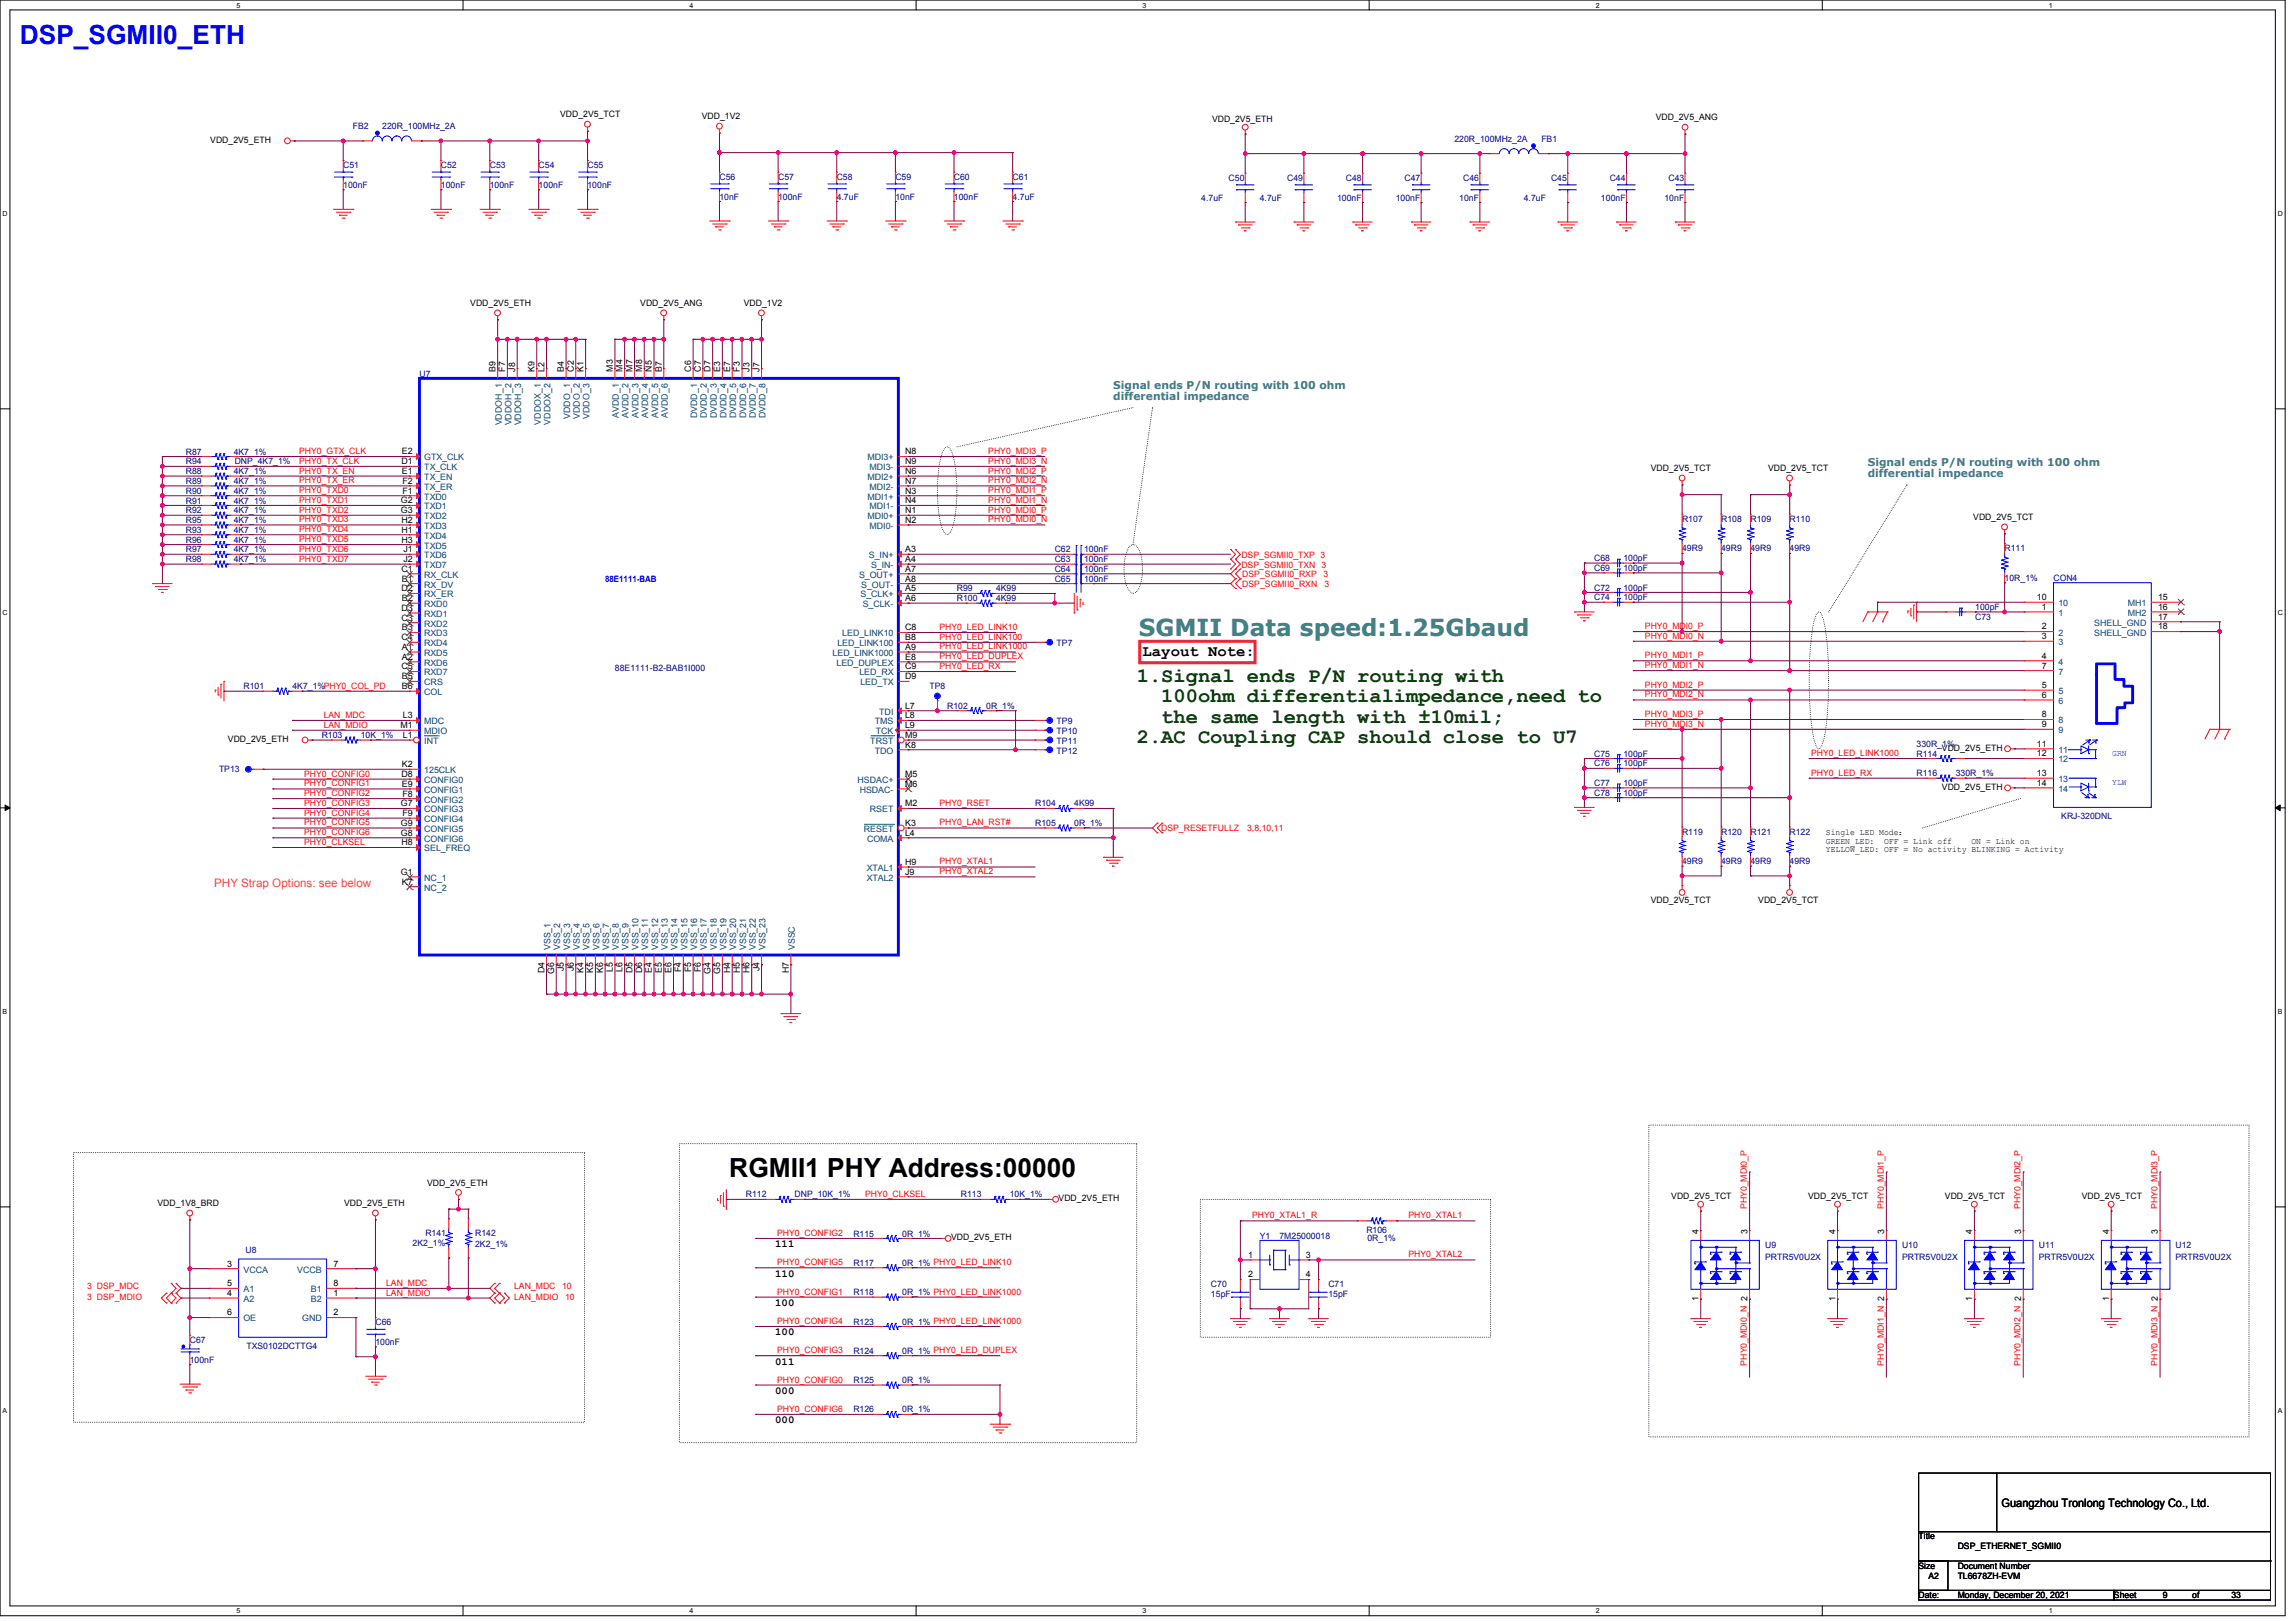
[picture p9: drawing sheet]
<svg xmlns="http://www.w3.org/2000/svg" width="841mm" height="594mm" viewBox="0 0 841 594" stroke-linecap="round" stroke-linejoin="round" font-family="sans-serif">
<defs><g id="words">
<text font-size="9.7" fill="#00f" x="7.2" y="16.2">DSP_SGMII0_ETH</text>
<text font-size="9.7" x="267.3" y="431.2">RGMII1 PHY Address:00000</text>
<text font-size="8.6" fill="#408080" x="417.3" y="232.9">SGMII Data speed:1.25Gbaud</text>
<g font-size="7.5" fill="#004000">
<text x="416.6" y="249.9">1.Signal ends P/N routing with</text>
<text x="425.6" y="257.3">100ohm differentialimpedance,need to</text>
<text x="425.6" y="264.8">the same length with ±10mil;</text>
<text x="416.6" y="272.3">2.AC Coupling CAP should close to U7</text>
</g>
<text font-size="5.7" x="418.7" y="240.5">Layout Note:</text>
<text font-size="4.3" fill="#ff8000" x="78.5" y="325.2">PHY Strap Options: see below</text>
<text font-size="4.3" x="733.5" y="552.2">Guangzhou Tronlong Technology Co., Ltd.</text>
<g font-size="3.9" fill="#408080">
<text x="408" y="142.6">Signal ends P/N routing with 100 ohm</text>
<text x="408" y="146.5">differential impedance</text>
<text x="684.4" y="170.9">Signal ends P/N routing with 100 ohm</text>
<text x="684.4" y="174.8">differential impedance</text>
</g>
<g font-size="3.9">
<text x="284.1" y="457.1">111</text>
<text x="284.1" y="467.9">110</text>
<text x="284.1" y="478.6">100</text>
<text x="284.1" y="489.4">100</text>
<text x="284.1" y="500.1">011</text>
<text x="284.1" y="510.8">000</text>
<text x="284.1" y="521.6">000</text>
</g>
<g font-size="3.3">
<text x="181.6" y="136.1" transform="rotate(-90 181.6 136.1)">B9</text>
<text x="185.2" y="136.1" transform="rotate(-90 185.2 136.1)">F7</text>
<text x="188.8" y="136.1" transform="rotate(-90 188.8 136.1)">J8</text>
<text x="195.9" y="136.1" transform="rotate(-90 195.9 136.1)">K9</text>
<text x="199.5" y="136.1" transform="rotate(-90 199.5 136.1)">L2</text>
<text x="206.7" y="136.1" transform="rotate(-90 206.7 136.1)">B4</text>
<text x="210.2" y="136.1" transform="rotate(-90 210.2 136.1)">C2</text>
<text x="213.8" y="136.1" transform="rotate(-90 213.8 136.1)">K1</text>
<text x="224.6" y="136.1" transform="rotate(-90 224.6 136.1)">M3</text>
<text x="228.1" y="136.1" transform="rotate(-90 228.1 136.1)">M4</text>
<text x="231.7" y="136.1" transform="rotate(-90 231.7 136.1)">M7</text>
<text x="235.3" y="136.1" transform="rotate(-90 235.3 136.1)">M8</text>
<text x="238.9" y="136.1" transform="rotate(-90 238.9 136.1)">N5</text>
<text x="242.5" y="136.1" transform="rotate(-90 242.5 136.1)">B7</text>
<text x="253.2" y="136.1" transform="rotate(-90 253.2 136.1)">C6</text>
<text x="256.8" y="136.1" transform="rotate(-90 256.8 136.1)">C7</text>
<text x="260.4" y="136.1" transform="rotate(-90 260.4 136.1)">D7</text>
<text x="263.9" y="136.1" transform="rotate(-90 263.9 136.1)">E3</text>
<text x="267.5" y="136.1" transform="rotate(-90 267.5 136.1)">E7</text>
<text x="271.1" y="136.1" transform="rotate(-90 271.1 136.1)">F3</text>
<text x="274.7" y="136.1" transform="rotate(-90 274.7 136.1)">J3</text>
<text x="278.3" y="136.1" transform="rotate(-90 278.3 136.1)">J7</text>
<text x="199.5" y="356.7" transform="rotate(-90 199.5 356.7)">D4</text>
<text x="203.1" y="356.8" transform="rotate(-90 203.1 356.8)">G6</text>
<text x="206.7" y="355.9" transform="rotate(-90 206.7 355.9)">J5</text>
<text x="210.2" y="355.9" transform="rotate(-90 210.2 355.9)">J6</text>
<text x="213.8" y="356.4" transform="rotate(-90 213.8 356.4)">K4</text>
<text x="217.4" y="356.4" transform="rotate(-90 217.4 356.4)">K5</text>
<text x="221" y="356.4" transform="rotate(-90 221 356.4)">K6</text>
<text x="224.6" y="356.1" transform="rotate(-90 224.6 356.1)">L5</text>
<text x="228.1" y="356.1" transform="rotate(-90 228.1 356.1)">L6</text>
<text x="231.7" y="356.7" transform="rotate(-90 231.7 356.7)">D5</text>
<text x="235.3" y="356.7" transform="rotate(-90 235.3 356.7)">D6</text>
<text x="238.9" y="356.4" transform="rotate(-90 238.9 356.4)">E4</text>
<text x="242.5" y="356.4" transform="rotate(-90 242.5 356.4)">E5</text>
<text x="246" y="356.4" transform="rotate(-90 246 356.4)">E6</text>
<text x="249.6" y="356.3" transform="rotate(-90 249.6 356.3)">F4</text>
<text x="253.2" y="356.3" transform="rotate(-90 253.2 356.3)">F5</text>
<text x="256.8" y="356.3" transform="rotate(-90 256.8 356.3)">F6</text>
<text x="260.4" y="356.8" transform="rotate(-90 260.4 356.8)">G4</text>
<text x="263.9" y="356.8" transform="rotate(-90 263.9 356.8)">G5</text>
<text x="267.5" y="356.7" transform="rotate(-90 267.5 356.7)">H4</text>
<text x="271.1" y="356.7" transform="rotate(-90 271.1 356.7)">H5</text>
<text x="274.7" y="356.7" transform="rotate(-90 274.7 356.7)">H6</text>
<text x="278.3" y="355.9" transform="rotate(-90 278.3 355.9)">J4</text>
<text x="289" y="356.7" transform="rotate(-90 289 356.7)">H7</text>
<text x="622.5" y="452" transform="rotate(-90 622.5 452)">4</text>
<text x="640.4" y="452" transform="rotate(-90 640.4 452)">3</text>
<text x="672.6" y="452" transform="rotate(-90 672.6 452)">4</text>
<text x="690.5" y="452" transform="rotate(-90 690.5 452)">3</text>
<text x="722.7" y="452" transform="rotate(-90 722.7 452)">4</text>
<text x="740.6" y="452" transform="rotate(-90 740.6 452)">3</text>
<text x="772.9" y="452" transform="rotate(-90 772.9 452)">4</text>
<text x="790.8" y="452" transform="rotate(-90 790.8 452)">3</text>
<text x="622.5" y="476.8" transform="rotate(-90 622.5 476.8)">1</text>
<text x="672.6" y="476.8" transform="rotate(-90 672.6 476.8)">1</text>
<text x="722.7" y="476.8" transform="rotate(-90 722.7 476.8)">1</text>
<text x="772.9" y="476.8" transform="rotate(-90 772.9 476.8)">1</text>
</g>
<g font-size="3.3" fill="#004080">
<text x="183.8" y="155.9" transform="rotate(-90 183.8 155.9)">VDDOH_1</text>
<text x="187.4" y="155.9" transform="rotate(-90 187.4 155.9)">VDDOH_2</text>
<text x="191" y="155.9" transform="rotate(-90 191 155.9)">VDDOH_3</text>
<text x="198.2" y="155.7" transform="rotate(-90 198.2 155.7)">VDDOX_1</text>
<text x="201.8" y="155.7" transform="rotate(-90 201.8 155.7)">VDDOX_2</text>
<text x="208.9" y="153.5" transform="rotate(-90 208.9 153.5)">VDDO_1</text>
<text x="212.5" y="153.5" transform="rotate(-90 212.5 153.5)">VDDO_2</text>
<text x="216.1" y="153.5" transform="rotate(-90 216.1 153.5)">VDDO_3</text>
<text x="226.8" y="153.1" transform="rotate(-90 226.8 153.1)">AVDD_1</text>
<text x="230.4" y="153.1" transform="rotate(-90 230.4 153.1)">AVDD_2</text>
<text x="234" y="153.1" transform="rotate(-90 234 153.1)">AVDD_3</text>
<text x="237.6" y="153.1" transform="rotate(-90 237.6 153.1)">AVDD_4</text>
<text x="241.1" y="153.1" transform="rotate(-90 241.1 153.1)">AVDD_5</text>
<text x="244.7" y="153.1" transform="rotate(-90 244.7 153.1)">AVDD_6</text>
<text x="255.5" y="153.3" transform="rotate(-90 255.5 153.3)">DVDD_1</text>
<text x="259" y="153.3" transform="rotate(-90 259 153.3)">DVDD_2</text>
<text x="262.6" y="153.3" transform="rotate(-90 262.6 153.3)">DVDD_3</text>
<text x="266.2" y="153.3" transform="rotate(-90 266.2 153.3)">DVDD_4</text>
<text x="269.8" y="153.3" transform="rotate(-90 269.8 153.3)">DVDD_5</text>
<text x="273.4" y="153.3" transform="rotate(-90 273.4 153.3)">DVDD_6</text>
<text x="276.9" y="153.3" transform="rotate(-90 276.9 153.3)">DVDD_7</text>
<text x="280.5" y="153.3" transform="rotate(-90 280.5 153.3)">DVDD_8</text>
<text x="201.8" y="348.2" transform="rotate(-90 201.8 348.2)">VSS_1</text>
<text x="205.3" y="348.2" transform="rotate(-90 205.3 348.2)">VSS_2</text>
<text x="208.9" y="348.2" transform="rotate(-90 208.9 348.2)">VSS_3</text>
<text x="212.5" y="348.2" transform="rotate(-90 212.5 348.2)">VSS_4</text>
<text x="216.1" y="348.2" transform="rotate(-90 216.1 348.2)">VSS_5</text>
<text x="219.7" y="348.2" transform="rotate(-90 219.7 348.2)">VSS_6</text>
<text x="223.2" y="348.2" transform="rotate(-90 223.2 348.2)">VSS_7</text>
<text x="226.8" y="348.2" transform="rotate(-90 226.8 348.2)">VSS_8</text>
<text x="230.4" y="348.2" transform="rotate(-90 230.4 348.2)">VSS_9</text>
<text x="234" y="348.2" transform="rotate(-90 234 348.2)">VSS_10</text>
<text x="237.6" y="348.2" transform="rotate(-90 237.6 348.2)">VSS_11</text>
<text x="241.1" y="348.2" transform="rotate(-90 241.1 348.2)">VSS_12</text>
<text x="244.7" y="348.2" transform="rotate(-90 244.7 348.2)">VSS_13</text>
<text x="248.3" y="348.2" transform="rotate(-90 248.3 348.2)">VSS_14</text>
<text x="251.9" y="348.2" transform="rotate(-90 251.9 348.2)">VSS_15</text>
<text x="255.5" y="348.2" transform="rotate(-90 255.5 348.2)">VSS_16</text>
<text x="259" y="348.2" transform="rotate(-90 259 348.2)">VSS_17</text>
<text x="262.6" y="348.2" transform="rotate(-90 262.6 348.2)">VSS_18</text>
<text x="266.2" y="348.2" transform="rotate(-90 266.2 348.2)">VSS_19</text>
<text x="269.8" y="348.2" transform="rotate(-90 269.8 348.2)">VSS_20</text>
<text x="273.4" y="348.2" transform="rotate(-90 273.4 348.2)">VSS_21</text>
<text x="276.9" y="348.2" transform="rotate(-90 276.9 348.2)">VSS_22</text>
<text x="280.5" y="348.2" transform="rotate(-90 280.5 348.2)">VSS_23</text>
<text x="291.3" y="348.2" transform="rotate(-90 291.3 348.2)">VSSC</text>
</g>
<g font-size="3.2" fill="#000080">
<text x="129.3" y="47.3">FB2</text>
<text x="140.1" y="47.3">220R_100MHz_2A</text>
<text x="533" y="52">220R_100MHz_2A</text>
<text x="564.8" y="52">FB1</text>
<text x="125.8" y="61.7">C51</text>
<text x="161.6" y="61.7">C52</text>
<text x="179.5" y="61.7">C53</text>
<text x="197.4" y="61.7">C54</text>
<text x="215.3" y="61.7">C55</text>
<text x="263.6" y="66">C56</text>
<text x="285.1" y="66">C57</text>
<text x="306.6" y="66">C58</text>
<text x="328.1" y="66">C59</text>
<text x="349.6" y="66">C60</text>
<text x="371.1" y="66">C61</text>
<text x="125.8" y="68.8">100nF</text>
<text x="161.6" y="68.8">100nF</text>
<text x="179.5" y="68.8">100nF</text>
<text x="197.4" y="68.8">100nF</text>
<text x="215.3" y="68.8">100nF</text>
<text x="450.2" y="66.3">C50</text>
<text x="471.7" y="66.3">C49</text>
<text x="493.2" y="66.3">C48</text>
<text x="514.7" y="66.3">C47</text>
<text x="536.2" y="66.3">C46</text>
<text x="568.4" y="66.3">C45</text>
<text x="589.9" y="66.3">C44</text>
<text x="611.4" y="66.3">C43</text>
<text x="263.6" y="73.2">10nF</text>
<text x="285.1" y="73.2">100nF</text>
<text x="306.6" y="73.2">4.7uF</text>
<text x="328.1" y="73.2">10nF</text>
<text x="349.6" y="73.2">100nF</text>
<text x="371.1" y="73.2">4.7uF</text>
<text x="440.2" y="73.5">4.7uF</text>
<text x="461.7" y="73.5">4.7uF</text>
<text x="490" y="73.5">100nF</text>
<text x="511.5" y="73.5">100nF</text>
<text x="534.7" y="73.5">10nF</text>
<text x="558.4" y="73.5">4.7uF</text>
<text x="586.7" y="73.5">100nF</text>
<text x="610" y="73.5">10nF</text>
<text x="153.7" y="138">U7</text>
<text x="68.1" y="166.6">R87</text>
<text x="85.6" y="166.6">4K7_1%</text>
<text x="68.1" y="170.2">R94</text>
<text x="68.1" y="173.8">R88</text>
<text x="85.6" y="173.8">4K7_1%</text>
<text x="86" y="170.2">DNP_4K7_1%</text>
<text x="68.1" y="177.3">R89</text>
<text x="85.6" y="177.3">4K7_1%</text>
<text x="68.1" y="180.9">R90</text>
<text x="68.1" y="184.5">R91</text>
<text x="85.6" y="180.9">4K7_1%</text>
<text x="85.6" y="184.5">4K7_1%</text>
<text x="68.1" y="191.7">R95</text>
<text x="68.1" y="188.1">R92</text>
<text x="85.6" y="191.7">4K7_1%</text>
<text x="85.6" y="188.1">4K7_1%</text>
<text x="616.4" y="191.3">R107</text>
<text x="630.7" y="191.3">R108</text>
<text x="641.5" y="191.3">R109</text>
<text x="655.8" y="191.3">R110</text>
<text x="68.1" y="195.2">R93</text>
<text x="85.6" y="195.2">4K7_1%</text>
<text x="68.1" y="202.4">R97</text>
<text x="68.1" y="198.8">R96</text>
<text x="85.6" y="202.4">4K7_1%</text>
<text x="85.6" y="198.8">4K7_1%</text>
<text x="386.5" y="202.4">C62</text>
<text x="397.2" y="202.4">100nF</text>
<text x="616.4" y="202.1">49R9</text>
<text x="630.7" y="202.1">49R9</text>
<text x="641.5" y="202.1">49R9</text>
<text x="655.8" y="202.1">49R9</text>
<text x="734.6" y="202.1">R111</text>
<text x="68.1" y="206">R98</text>
<text x="85.6" y="206">4K7_1%</text>
<text x="386.5" y="209.6">C64</text>
<text x="386.5" y="206">C63</text>
<text x="397.2" y="209.6">100nF</text>
<text x="397.2" y="206">100nF</text>
<text x="584.2" y="205.7">C68</text>
<text x="584.2" y="209.2">C69</text>
<text x="594.9" y="205.7">100pF</text>
<text x="594.9" y="209.2">100pF</text>
<text x="386.5" y="213.1">C65</text>
<text x="397.2" y="213.1">100nF</text>
<text x="734.6" y="212.8">10R_1%</text>
<text x="752.5" y="212.8">CON4</text>
<text x="350.7" y="220.3">R100</text>
<text x="350.7" y="216.7">R99</text>
<text x="365" y="220.3">4K99</text>
<text x="365" y="216.7">4K99</text>
<text x="584.2" y="220">C74</text>
<text x="584.2" y="216.4">C72</text>
<text x="594.9" y="220">100pF</text>
<text x="594.9" y="216.4">100pF</text>
<text x="723.8" y="227.1">C73</text>
<text x="723.8" y="223.6">100pF</text>
<text x="387.2" y="236.8">TP7</text>
<text x="225.3" y="245.7">88E1111-B2-BAB1I000</text>
<text x="89.2" y="252.6">R101</text>
<text x="107.1" y="252.6">4K7_1%PHY0_COL_PD</text>
<text x="340.6" y="252.6">TP8</text>
<text x="347.1" y="259.7">R102</text>
<text x="361.4" y="259.7">0R_1%</text>
<text x="387.2" y="269">TP10</text>
<text x="387.2" y="265.5">TP9</text>
<text x="117.9" y="270.5">R103</text>
<text x="132.2" y="270.5">10K_1%</text>
<text x="387.2" y="272.6">TP11</text>
<text x="702.3" y="273.7">330R_1%</text>
<text x="387.2" y="276.2">TP12</text>
<text x="584.2" y="277.3">C75</text>
<text x="584.2" y="280.8">C76</text>
<text x="594.9" y="277.3">100pF</text>
<text x="594.9" y="280.8">100pF</text>
<text x="702.3" y="277.3">R114</text>
<text x="80.3" y="283">TP13</text>
<text x="702.3" y="284.4">R116</text>
<text x="716.7" y="284.4">330R_1%</text>
<text x="584.2" y="291.6">C78</text>
<text x="584.2" y="288">C77</text>
<text x="594.9" y="291.6">100pF</text>
<text x="594.9" y="288">100pF</text>
<text x="379.3" y="295.5">R104</text>
<text x="393.6" y="295.5">4K99</text>
<text x="379.3" y="302.7">R105</text>
<text x="393.6" y="302.7">0R_1%</text>
<text x="616.4" y="305.9">R119</text>
<text x="630.7" y="305.9">R120</text>
<text x="641.5" y="305.9">R121</text>
<text x="655.8" y="305.9">R122</text>
<text x="755.4" y="300.2">KRJ-320DNL</text>
<text x="616.4" y="316.7">49R9</text>
<text x="630.7" y="316.7">49R9</text>
<text x="641.5" y="316.7">49R9</text>
<text x="655.8" y="316.7">49R9</text>
<text x="273.3" y="438.8">R112</text>
<text x="291.2" y="438.8">DNP_10K_1%</text>
<text x="352.1" y="438.8">R113</text>
<text x="370" y="438.8">10K_1%</text>
<text x="155.9" y="452.8">R141</text>
<text x="174.1" y="452.8">R142</text>
<text x="312.7" y="453.1">R115</text>
<text x="330.6" y="453.1">0R_1%</text>
<text x="461.7" y="453.9">Y1</text>
<text x="468.9" y="453.9">7M25000018</text>
<text x="500.7" y="451.7">R106</text>
<text x="501.1" y="454.9">0R_1%</text>
<text x="90" y="459.2">U8</text>
<text x="151.2" y="456.7">2K2_1%</text>
<text x="174.1" y="457.1">2K2_1%</text>
<text x="646.8" y="457.4">U9</text>
<text x="646.8" y="461.7">PRTR5V0U2X</text>
<text x="697" y="457.4">U10</text>
<text x="697" y="461.7">PRTR5V0U2X</text>
<text x="747.1" y="457.4">U11</text>
<text x="747.1" y="461.7">PRTR5V0U2X</text>
<text x="797.2" y="457.4">U12</text>
<text x="797.2" y="461.7">PRTR5V0U2X</text>
<text x="312.7" y="463.8">R117</text>
<text x="330.6" y="463.8">0R_1% PHY0_LED_LINK10</text>
<text x="443.8" y="471.8">C70</text>
<text x="486.8" y="471.8">C71</text>
<text x="312.7" y="474.6">R118</text>
<text x="330.6" y="474.6">0R_1% PHY0_LED_LINK1000</text>
<text x="443.8" y="475.3">15pF</text>
<text x="486.8" y="475.3">15pF</text>
<text x="137.6" y="485.7">C66</text>
<text x="312.7" y="485.4">R123</text>
<text x="330.6" y="485.4">0R_1% PHY0_LED_LINK1000</text>
<text x="69.6" y="492.2">C67</text>
<text x="90.3" y="494.3">TXS0102DCTTG4</text>
<text x="137.6" y="492.9">100nF</text>
<text x="312.7" y="496.1">R124</text>
<text x="330.6" y="496.1">0R_1% PHY0_LED_DUPLEX</text>
<text x="69.6" y="499.3">100nF</text>
<text x="312.7" y="506.9">R125</text>
<text x="330.6" y="506.9">0R_1%</text>
<text x="312.7" y="517.6">R126</text>
<text x="330.6" y="517.6">0R_1%</text>
</g>
<g font-size="3.2">
<text x="205.3" y="43.1">VDD_2V5_TCT</text>
<text x="257.2" y="43.8">VDD_1V2</text>
<text x="444.1" y="44.8">VDD_2V5_ETH</text>
<text x="606.7" y="44.1">VDD_2V5_ANG</text>
<text x="77" y="52.4">VDD_2V5_ETH</text>
<text x="172.3" y="112.2">VDD_2V5_ETH</text>
<text x="234.6" y="112.2">VDD_2V5_ANG</text>
<text x="272.6" y="112.2">VDD_1V2</text>
<text x="147.3" y="166.5">E2</text>
<text x="331.7" y="166.5">N8</text>
<text x="147.1" y="170.1">D1</text>
<text x="147.3" y="173.7">E1</text>
<text x="331.7" y="173.7">N6</text>
<text x="331.7" y="170.1">N9</text>
<text x="604.9" y="172.7">VDD_2V5_TCT</text>
<text x="647.9" y="172.7">VDD_2V5_TCT</text>
<text x="147.5" y="177.3">F2</text>
<text x="331.7" y="177.3">N7</text>
<text x="146.9" y="184.4">G2</text>
<text x="147.5" y="180.9">F1</text>
<text x="331.7" y="180.9">N3</text>
<text x="331.7" y="184.4">N4</text>
<text x="146.9" y="188">G3</text>
<text x="147.1" y="191.6">H2</text>
<text x="331.7" y="188">N1</text>
<text x="331.7" y="191.6">N2</text>
<text x="723.1" y="190.6">VDD_2V5_TCT</text>
<text x="147.1" y="195.2">H1</text>
<text x="147.1" y="198.8">H3</text>
<text x="147.8" y="202.4">J1</text>
<text x="331.7" y="202.4">A3</text>
<text x="147.1" y="209.5">C1</text>
<text x="147.8" y="206">J2</text>
<text x="331.7" y="209.5">A7</text>
<text x="331.7" y="206">A4</text>
<text x="147.3" y="213.1">B1</text>
<text x="331.7" y="213.1">A8</text>
<text x="147.1" y="216.7">D2</text>
<text x="147.3" y="220.3">B2</text>
<text x="331.7" y="220.3">A6</text>
<text x="331.7" y="216.7">A5</text>
<text x="746.4" y="219.9">10</text>
<text x="790.8" y="219.9">15</text>
<text x="147.1" y="227.4">C3</text>
<text x="147.1" y="223.9">D3</text>
<text x="748.2" y="223.5">1</text>
<text x="790.8" y="223.5">16</text>
<text x="790.8" y="227.1">17</text>
<text x="147.3" y="231">B3</text>
<text x="331.7" y="231">C8</text>
<text x="748.2" y="230.7">2</text>
<text x="790.8" y="230.7">18</text>
<text x="147.1" y="234.6">C4</text>
<text x="147.3" y="238.2">A1</text>
<text x="331.7" y="238.2">A9</text>
<text x="331.7" y="234.6">B8</text>
<text x="748.2" y="234.2">3</text>
<text x="147.1" y="245.3">C5</text>
<text x="147.3" y="241.8">A2</text>
<text x="331.7" y="245.3">C9</text>
<text x="331.7" y="241.8">E8</text>
<text x="748.2" y="241.4">4</text>
<text x="748.2" y="245">7</text>
<text x="147.3" y="248.9">B5</text>
<text x="331.7" y="248.9">D9</text>
<text x="147.3" y="252.5">B6</text>
<text x="748.2" y="252.1">5</text>
<text x="748.2" y="255.7">6</text>
<text x="147.7" y="263.2">L3</text>
<text x="331.7" y="259.7">L7</text>
<text x="331.7" y="263.2">L8</text>
<text x="748.2" y="262.9">8</text>
<text x="146.8" y="266.8">M1</text>
<text x="331.7" y="266.8">L9</text>
<text x="748.2" y="266.5">9</text>
<text x="83.5" y="271.9">VDD_2V5_ETH</text>
<text x="147.7" y="270.4">L1</text>
<text x="331.7" y="270.4">M9</text>
<text x="331.7" y="274">K8</text>
<text x="711.6" y="275.1">VDD_2V5_ETH</text>
<text x="746.4" y="273.6">11</text>
<text x="147.3" y="281.1">K2</text>
<text x="746.4" y="277.2">12</text>
<text x="147.1" y="284.7">D8</text>
<text x="331.7" y="284.7">M5</text>
<text x="746.4" y="284.4">13</text>
<text x="746.4" y="288">14</text>
<text x="147.3" y="288.3">E9</text>
<text x="147.5" y="291.9">F8</text>
<text x="331.7" y="288.3">M6</text>
<text x="711.6" y="289.4">VDD_2V5_ETH</text>
<text x="146.9" y="295.5">G7</text>
<text x="147.5" y="299">F9</text>
<text x="331.7" y="295.5">M2</text>
<text x="146.9" y="302.6">G9</text>
<text x="331.7" y="302.6">K3</text>
<text x="669.1" y="305.9">Single LED Mode：</text>
<text x="146.9" y="306.2">G8</text>
<text x="147.1" y="309.8">H8</text>
<text x="331.7" y="306.2">L4</text>
<text x="669.1" y="309.2">GREEN_LED:</text>
<text x="690.4" y="309.2">OFF = Link off</text>
<text x="722.4" y="309.2">ON = Link on</text>
<text x="331.7" y="316.9">H9</text>
<text x="669.1" y="312.4">YELLOW_LED: OFF = No activity BLINKING = Activity</text>
<text x="146.9" y="320.5">G1</text>
<text x="331.7" y="320.5">J9</text>
<text x="147.3" y="324.1">K7</text>
<text x="604.9" y="331">VDD_2V5_TCT</text>
<text x="644.3" y="331">VDD_2V5_TCT</text>
<text x="156.5" y="434.5">VDD_2V5_ETH</text>
<text x="57.7" y="442">VDD_1V8_BRD</text>
<text x="126.1" y="442">VDD_2V5_ETH</text>
<text x="387.9" y="440.2">VDD_2V5_ETH</text>
<text x="612.5" y="439.5">VDD_2V5_TCT</text>
<text x="662.6" y="439.5">VDD_2V5_TCT</text>
<text x="712.7" y="439.5">VDD_2V5_TCT</text>
<text x="762.9" y="439.5">VDD_2V5_TCT</text>
<text x="348.5" y="454.5">VDD_2V5_ETH</text>
<text x="457.4" y="460.9">1</text>
<text x="478.5" y="460.9">3</text>
<text x="83.2" y="464.1">3</text>
<text x="122.2" y="464.1">7</text>
<text x="83.2" y="471.3">5</text>
<text x="122.2" y="471.3">8</text>
<text x="457.4" y="468.1">2</text>
<text x="478.5" y="468.1">4</text>
<text x="83.2" y="474.9">4</text>
<text x="122.2" y="474.9">1</text>
<text x="83.2" y="482">6</text>
<text x="122.2" y="482">2</text>
<text x="703" y="564.1">Title</text>
<text x="717.4" y="567.7">DSP_ETHERNET_SGMII0</text>
<text x="703" y="574.9">Size</text>
<text x="717.4" y="574.9">Document Number</text>
<text x="706.6" y="578.5">A2</text>
<text x="717.4" y="578.5">TL6678ZH-EVM</text>
<text x="703" y="585.6">Date:</text>
<text x="717.4" y="585.6">Monday, December 20, 2021</text>
<text x="774.7" y="585.6">Sheet</text>
<text x="792.6" y="585.6">9</text>
<text x="803.3" y="585.6">of</text>
<text x="817.7" y="585.6">33</text>
</g>
<g font-size="3.2" fill="#f00">
<text x="109.6" y="166.4">PHY0_GTX_CLK</text>
<text x="362.1" y="166.4">PHY0_MDI3_P</text>
<text x="109.6" y="173.5">PHY0_TX_EN</text>
<text x="109.6" y="170">PHY0_TX_CLK</text>
<text x="362.1" y="173.5">PHY0_MDI2_P</text>
<text x="362.1" y="170">PHY0_MDI3_N</text>
<text x="109.6" y="177.1">PHY0_TX_ER</text>
<text x="362.1" y="177.1">PHY0_MDI2_N</text>
<text x="109.6" y="180.7">PHY0_TXD0</text>
<text x="109.6" y="184.3">PHY0_TXD1</text>
<text x="362.1" y="184.3">PHY0_MDI1_N</text>
<text x="362.1" y="180.7">PHY0_MDI1_P</text>
<text x="109.6" y="187.9">PHY0_TXD2</text>
<text x="109.6" y="191.4">PHY0_TXD3</text>
<text x="362.1" y="191.4">PHY0_MDI0_N</text>
<text x="362.1" y="187.9">PHY0_MDI0_P</text>
<text x="109.6" y="195">PHY0_TXD4</text>
<text x="109.6" y="202.2">PHY0_TXD6</text>
<text x="109.6" y="198.6">PHY0_TXD5</text>
<text x="109.6" y="205.8">PHY0_TXD7</text>
<text x="454.9" y="204.6">DSP_SGMII0_TXP 3</text>
<text x="454.9" y="208.2">DSP_SGMII0_TXN 3</text>
<text x="455.2" y="211.4">DSP_SGMII0_RXP</text>
<text x="455.2" y="215">DSP_SGMII0_RXN</text>
<text x="485" y="211.4">3</text>
<text x="485.3" y="215">3</text>
<text x="344.2" y="230.8">PHY0_LED_LINK10</text>
<text x="602.8" y="230.5">PHY0_MDI0_P</text>
<text x="344.2" y="238">PHY0_LED_LINK1000</text>
<text x="344.2" y="234.4">PHY0_LED_LINK100</text>
<text x="602.8" y="234.1">PHY0_MDI0_N</text>
<text x="344.2" y="245.2">PHY0_LED_RX</text>
<text x="344.2" y="241.6">PHY0_LED_DUPLEX</text>
<text x="602.8" y="241.2">PHY0_MDI1_P</text>
<text x="602.8" y="244.8">PHY0_MDI1_N</text>
<text x="602.8" y="252">PHY0_MDI2_P</text>
<text x="602.8" y="255.6">PHY0_MDI2_N</text>
<text x="118.6" y="263.1">LAN_MDC</text>
<text x="602.8" y="262.7">PHY0_MDI3_P</text>
<text x="118.6" y="266.7">LAN_MDIO</text>
<text x="602.8" y="266.3">PHY0_MDI3_N</text>
<text x="663.7" y="277">PHY0_LED_LINK1000</text>
<text x="111.5" y="284.6">PHY0_CONFIG0</text>
<text x="663.7" y="284.2">PHY0_LED_RX</text>
<text x="111.5" y="288.2">PHY0_CONFIG1</text>
<text x="111.5" y="291.7">PHY0_CONFIG2</text>
<text x="111.5" y="295.3">PHY0_CONFIG3</text>
<text x="111.5" y="298.9">PHY0_CONFIG4</text>
<text x="344.2" y="295.3">PHY0_RSET</text>
<text x="111.5" y="302.5">PHY0_CONFIG5</text>
<text x="344.2" y="302.5">PHY0_LAN_RST#</text>
<text x="425.5" y="304.5">DSP_RESETFULLZ</text>
<text x="457" y="304.5">3,8,10,11</text>
<text x="111.5" y="306.1">PHY0_CONFIG6</text>
<text x="111.5" y="309.6">PHY0_CLKSEL</text>
<text x="344.2" y="316.8">PHY0_XTAL1</text>
<text x="344.2" y="320.4">PHY0_XTAL2</text>
<text x="317" y="438.6">PHY0_CLKSEL</text>
<text x="640.2" y="443.1" transform="rotate(-90 640.2 443.1)">PHY0_MDI0_P</text>
<text x="690.3" y="443.1" transform="rotate(-90 690.3 443.1)">PHY0_MDI1_P</text>
<text x="740.5" y="443.1" transform="rotate(-90 740.5 443.1)">PHY0_MDI2_P</text>
<text x="790.6" y="443.1" transform="rotate(-90 790.6 443.1)">PHY0_MDI3_P</text>
<text x="458.8" y="446.4">PHY0_XTAL1_R</text>
<text x="516.1" y="446.4">PHY0_XTAL1</text>
<text x="284.8" y="452.9">PHY0_CONFIG2</text>
<text x="516.1" y="460.8">PHY0_XTAL2</text>
<text x="284.8" y="463.6">PHY0_CONFIG5</text>
<text x="31.9" y="472.4">3 DSP_MDC</text>
<text x="141.5" y="471.2">LAN_MDC</text>
<text x="188.4" y="472.4">LAN_MDC</text>
<text x="206" y="472.4">10</text>
<text x="31.9" y="476.4">3 DSP_MDIO</text>
<text x="141.5" y="474.7">LAN_MDIO</text>
<text x="188.4" y="476.4">LAN_MDIO</text>
<text x="207" y="476.4">10</text>
<text x="284.8" y="474.4">PHY0_CONFIG1</text>
<text x="284.8" y="485.1">PHY0_CONFIG4</text>
<text x="284.8" y="495.8">PHY0_CONFIG3</text>
<text x="640.2" y="500.4" transform="rotate(-90 640.2 500.4)">PHY0_MDI0_N 2</text>
<text x="690.3" y="500.4" transform="rotate(-90 690.3 500.4)">PHY0_MDI1_N 2</text>
<text x="740.5" y="500.4" transform="rotate(-90 740.5 500.4)">PHY0_MDI2_N 2</text>
<text x="790.6" y="500.4" transform="rotate(-90 790.6 500.4)">PHY0_MDI3_N 2</text>
<text x="284.8" y="506.6">PHY0_CONFIG0</text>
<text x="284.8" y="517.4">PHY0_CONFIG6</text>
</g>
<g font-size="3.2" fill="#004080">
<text x="155.5" y="172.3">TX_CLK</text>
<text x="155.5" y="168.7">GTX_CLK</text>
<text x="317.9" y="168.7">MDI3+</text>
<text x="318.7" y="172.3">MDI3-</text>
<text x="155.5" y="179.5">TX_ER</text>
<text x="155.5" y="175.9">TX_EN</text>
<text x="317.9" y="175.9">MDI2+</text>
<text x="318.7" y="179.5">MDI2-</text>
<text x="155.5" y="183.1">TXD0</text>
<text x="317.9" y="183.1">MDI1+</text>
<text x="155.5" y="186.6">TXD1</text>
<text x="155.5" y="190.2">TXD2</text>
<text x="317.9" y="190.2">MDI0+</text>
<text x="318.7" y="186.6">MDI1-</text>
<text x="155.5" y="193.8">TXD3</text>
<text x="155.5" y="197.4">TXD4</text>
<text x="318.7" y="193.8">MDI0-</text>
<text x="155.5" y="201">TXD5</text>
<text x="155.5" y="204.6">TXD6</text>
<text x="155.5" y="208.2">TXD7</text>
<text x="318.4" y="204.6">S_IN+</text>
<text x="319.2" y="208.2">S_IN-</text>
<text x="155.5" y="215.3">RX_DV</text>
<text x="155.5" y="211.7">RX_CLK</text>
<text x="314.8" y="211.7">S_OUT+</text>
<text x="315.6" y="215.3">S_OUT-</text>
<text x="155.5" y="218.9">RX_ER</text>
<text x="315.3" y="218.9">S_CLK+</text>
<text x="155.5" y="222.5">RXD0</text>
<text x="155.5" y="226.1">RXD1</text>
<text x="316.1" y="222.5">S_CLK-</text>
<text x="754.3" y="225.7">1</text>
<text x="754.3" y="222.1">10</text>
<text x="779.8" y="222.1">MH1</text>
<text x="779.8" y="225.7">MH2</text>
<text x="155.5" y="233.2">RXD3</text>
<text x="155.5" y="229.6">RXD2</text>
<text x="308.6" y="233.2">LED_LINK10</text>
<text x="754.3" y="232.9">2</text>
<text x="767.4" y="229.3">SHELL_GND</text>
<text x="767.4" y="232.9">SHELL_GND</text>
<text x="155.5" y="236.8">RXD4</text>
<text x="306.9" y="236.8">LED_LINK100</text>
<text x="754.3" y="236.4">3</text>
<text x="155.5" y="244">RXD6</text>
<text x="155.5" y="240.4">RXD5</text>
<text x="305.1" y="240.4">LED_LINK1000</text>
<text x="306.5" y="244">LED_DUPLEX</text>
<text x="754.3" y="243.6">4</text>
<text x="155.5" y="251.1">CRS</text>
<text x="155.5" y="247.5">RXD7</text>
<text x="315" y="247.5">LED_RX</text>
<text x="315.3" y="251.1">LED_TX</text>
<text x="754.3" y="247.2">7</text>
<text x="155.5" y="254.7">COL</text>
<text x="754.3" y="254.3">5</text>
<text x="754.3" y="257.9">6</text>
<text x="322.2" y="261.9">TDI</text>
<text x="155.5" y="269">MDIO</text>
<text x="155.5" y="265.4">MDC</text>
<text x="320.6" y="265.4">TMS</text>
<text x="320.9" y="269">TCK</text>
<text x="754.3" y="265.1">8</text>
<text x="754.3" y="268.7">9</text>
<text x="155.5" y="272.6">INT</text>
<text x="318.9" y="272.6">TRST</text>
<text x="754.3" y="275.8">11</text>
<text x="320.6" y="276.2">TDO</text>
<text x="754.3" y="279.4">12</text>
<text x="155.5" y="283.3">125CLK</text>
<text x="155.5" y="286.9">CONFIG0</text>
<text x="314.2" y="286.9">HSDAC+</text>
<text x="754.3" y="286.6">13</text>
<text x="155.5" y="290.5">CONFIG1</text>
<text x="315" y="290.5">HSDAC-</text>
<text x="754.3" y="290.2">14</text>
<text x="155.5" y="297.7">CONFIG3</text>
<text x="155.5" y="294.1">CONFIG2</text>
<text x="318.8" y="297.7">RSET</text>
<text x="155.5" y="304.8">CONFIG5</text>
<text x="155.5" y="301.2">CONFIG4</text>
<text x="316.6" y="304.8">RESET</text>
<text x="155.5" y="312">SEL_FREQ</text>
<text x="155.5" y="308.4">CONFIG6</text>
<text x="317.7" y="308.4">COMA</text>
<text x="155.5" y="322.7">NC_1</text>
<text x="317.6" y="322.7">XTAL2</text>
<text x="317.6" y="319.1">XTAL1</text>
<text x="155.5" y="326.3">NC_2</text>
<text x="89.2" y="466.3">VCCA</text>
<text x="108.9" y="466.3">VCCB</text>
<text x="89.2" y="473.5">A1</text>
<text x="114" y="473.5">B1</text>
<text x="89.2" y="477.1">A2</text>
<text x="114" y="477.1">B2</text>
<text x="89.2" y="484.3">OE</text>
<text x="110.7" y="484.3">GND</text>
</g>
<g font-size="3.2" fill="#00f">
<text x="221.8" y="213.2">88E1111-BAB</text>
<text x="774" y="276.9">GRN</text>
<text x="774" y="287.7">YLW</text>
</g>
<g font-size="2.6">
<text x="86.7" y="2.8">5</text>
<text x="252.7" y="2.8">4</text>
<text x="418.7" y="2.8">3</text>
<text x="584.7" y="2.8">2</text>
<text x="750.8" y="2.8">1</text>
<text x="1" y="79">D</text>
<text x="834.7" y="79">D</text>
<text x="1" y="225.2">C</text>
<text x="834.7" y="225.2">C</text>
<text x="1" y="371.4">B</text>
<text x="834.7" y="371.4">B</text>
<text x="1" y="517.7">A</text>
<text x="834.7" y="517.7">A</text>
<text x="86.7" y="591.2">5</text>
<text x="252.7" y="591.2">4</text>
<text x="418.7" y="591.2">3</text>
<text x="584.7" y="591.2">2</text>
<text x="750.8" y="591.2">1</text>
</g>
</g></defs>
<path d="M0 0h837.4v592.1h-837.4zM3.6 3.6h830.2v584.9h-830.2z" fill="none" stroke="#000" stroke-width=".37"/>
<g fill="#fff">
<path d="M86.7 .4h1.4v2.9h-1.4z"/>
<path d="M86.7 588.9h1.4v2.8h-1.4z"/>
</g>
<path d="M169.7 0v3.6M169.7 588.5v3.6" fill="none" stroke="#000" stroke-width=".37"/>
<g fill="#fff">
<path d="M252.7 .4h1.4v2.9h-1.4z"/>
<path d="M252.7 588.9h1.4v2.8h-1.4z"/>
</g>
<path d="M335.7 0v3.6M335.7 588.5v3.6" fill="none" stroke="#000" stroke-width=".37"/>
<g fill="#fff">
<path d="M418.7 .4h1.5v2.9h-1.5z"/>
<path d="M418.7 588.9h1.5v2.8h-1.5z"/>
</g>
<path d="M501.7 0v3.6M501.7 588.5v3.6" fill="none" stroke="#000" stroke-width=".37"/>
<g fill="#fff">
<path d="M584.8 .4h1.4v2.9h-1.4z"/>
<path d="M584.8 588.9h1.4v2.8h-1.4z"/>
</g>
<path d="M667.8 0v3.6M667.8 588.5v3.6" fill="none" stroke="#000" stroke-width=".37"/>
<g fill="#fff">
<path d="M750.8 .4h1.4v2.9h-1.4z"/>
<path d="M750.8 588.9h1.4v2.8h-1.4z"/>
<path d="M1 76.7h1.8v2.9h-1.8z"/>
<path d="M834.7 76.7h1.9v2.9h-1.9z"/>
<path d="M1 222.9h1.8v2.9h-1.8z"/>
<path d="M834.7 222.9h1.9v2.9h-1.9z"/>
</g>
<path d="M0 149.8h3.6M833.8 149.8h3.6" fill="none" stroke="#000" stroke-width=".37"/>
<g fill="#fff">
<path d="M1 369.1h1.7v2.9h-1.7z"/>
<path d="M834.7 369.1h1.8v2.9h-1.8z"/>
</g>
<path d="M0 296h3.6M833.8 296h3.6" fill="none" stroke="#000" stroke-width=".37"/>
<path d="M1.9 295l1.7 1-1.7 1.1zM833.8 296l1.8-1v2.1z" fill="#000" stroke="#000" stroke-width=".37"/>
<g fill="#fff">
<path d="M1 515.3h1.7v2.9h-1.7z"/>
<path d="M834.7 515.3h1.8v2.9h-1.8z"/>
</g>
<path d="M0 442.3h3.6M833.8 442.3h3.6" fill="none" stroke="#000" stroke-width=".37"/>
<path d="M346.2 164.2a1.03 1.03 0 0 1 1.8 0 28.2 28.2 0 0 1 2.6 13.6 42.5 42.5 0 0 1-2.2 17 1.31 1.31 0 0 1-1.3 1.1 1.31 1.31 0 0 1-1.3-1.1 45.7 45.7 0 0 1-2-20.8 21 21 0 0 1 2.4-9.8zM350.7 163.7l64.5-14.3M415.2 199.6l7.1-50.2M414.2 200a1.92 1.92 0 0 1 3.1 1.3 18.7 18.7 0 0 1-.5 15.1 1.71 1.71 0 0 1-1.5 1 1.71 1.71 0 0 1-1.6-1 18.1 18.1 0 0 1 0-15.8zM666.2 224.4l.3-.2a5.2 5.2 0 0 1 2 4.3 134.8 134.8 0 0 1-.3 42.8l-.3 1.1a1.76 1.76 0 0 1-1.7 1.8 18 18 0 0 1-2.4-9 136.1 136.1 0 0 1 1-37.9l.7-1.9zM670.1 224.2l28.7-46.5M740.3 292.7l-35.8 10.7M249 419.1h167.6v109.6h-167.6zM604.2 412.3h219.9v114.2h-219.9zM26.9 422.3h187.3v98.9h-187.3zM439.8 439.5h106.4v50.5h-106.4z" fill="none" stroke="#000" stroke-width=".37" stroke-dasharray="0 .7"/>
<g fill="#000" stroke-dasharray="0 .7">
<circle cx="415.2" cy="149.4" r=".17"/>
<circle cx="422.3" cy="149.4" r=".17"/>
<circle cx="698.8" cy="177.7" r=".17"/>
<circle cx="704.5" cy="303.4" r=".17"/>
</g>
<path d="M417.7 235h42.2v7.9h-42.2z" fill="none" stroke="#f00" stroke-width="1.1"/>
<path d="M266.1 435.9v7.2" fill="none" stroke="#f00" stroke-width=".37"/>
<circle cx="266.1" cy="443.1" r=".17" fill="#f00"/>
<path d="M265.1 437v5" fill="none" stroke="#f00" stroke-width=".37"/>
<circle cx="265.1" cy="442" r=".17" fill="#f00"/>
<path d="M264 438.1v2.8" fill="none" stroke="#f00" stroke-width=".37"/>
<circle cx="264" cy="438.1" r=".17" fill="#f00"/>
<path d="M262.9 439.1v.7" fill="none" stroke="#f00" stroke-width=".37"/>
<circle cx="262.9" cy="439.8" r=".17" fill="#f00"/>
<path d="M384.3 439.5h1.5" fill="none" stroke="#f00" stroke-width=".37"/>
<circle cx="384.3" cy="439.5" r=".17" fill="#f00"/>
<g fill="none" stroke="#f00" stroke-width=".37">
<path d="M82.1 249.7v7.1"/>
<circle cx="386.8" cy="439.5" r="1.06"/>
</g>
<circle cx="82.1" cy="249.7" r=".17" fill="#f00"/>
<path d="M81 250.7v5.1" fill="none" stroke="#f00" stroke-width=".37"/>
<circle cx="81" cy="250.7" r=".17" fill="#f00"/>
<path d="M79.9 251.8v2.9" fill="none" stroke="#f00" stroke-width=".37"/>
<circle cx="79.9" cy="254.7" r=".17" fill="#f00"/>
<path d="M78.9 252.9v.7" fill="none" stroke="#f00" stroke-width=".37"/>
<circle cx="78.9" cy="252.9" r=".17" fill="#f00"/>
<path d="M393.7 217.5v7.1" fill="none" stroke="#f00" stroke-width=".37"/>
<circle cx="393.7" cy="224.6" r=".17" fill="#f00"/>
<path d="M394.7 218.5v5" fill="none" stroke="#f00" stroke-width=".37"/>
<circle cx="394.7" cy="223.5" r=".17" fill="#f00"/>
<path d="M395.8 219.6v2.9" fill="none" stroke="#f00" stroke-width=".37"/>
<circle cx="395.8" cy="219.6" r=".17" fill="#f00"/>
<path d="M396.9 220.7v.7" fill="none" stroke="#f00" stroke-width=".37"/>
<circle cx="396.9" cy="221.4" r=".17" fill="#f00"/>
<path d="M279.1 115.7v1.5" fill="none" stroke="#f00" stroke-width=".37"/>
<circle cx="279.1" cy="117.2" r=".17" fill="#f00"/>
<g fill="none" stroke="#f00" stroke-width=".37">
<path d="M55.9 213.9h7.2"/>
<circle cx="279" cy="114.6" r="1.06"/>
</g>
<circle cx="55.9" cy="213.9" r=".17" fill="#f00"/>
<path d="M57 214.9h5" fill="none" stroke="#f00" stroke-width=".37"/>
<circle cx="57" cy="214.9" r=".17" fill="#f00"/>
<path d="M58.1 216h2.9" fill="none" stroke="#f00" stroke-width=".37"/>
<circle cx="61" cy="216" r=".17" fill="#f00"/>
<path d="M59.1 217.1h.8" fill="none" stroke="#f00" stroke-width=".37"/>
<circle cx="59.1" cy="217.1" r=".17" fill="#f00"/>
<path d="M182.4 115.7v1.5" fill="none" stroke="#f00" stroke-width=".37"/>
<circle cx="182.4" cy="117.2" r=".17" fill="#f00"/>
<g fill="none" stroke="#f00" stroke-width=".37">
<path d="M243.2 115.7v1.5"/>
<circle cx="182.3" cy="114.6" r="1.06"/>
</g>
<circle cx="243.2" cy="117.2" r=".17" fill="#f00"/>
<g fill="none" stroke="#f00" stroke-width=".37">
<path d="M286.2 371.4h7.2"/>
<circle cx="243.2" cy="114.6" r="1.06"/>
</g>
<circle cx="286.2" cy="371.4" r=".17" fill="#f00"/>
<path d="M287.3 372.5h5" fill="none" stroke="#f00" stroke-width=".37"/>
<circle cx="287.3" cy="372.5" r=".17" fill="#f00"/>
<path d="M288.4 373.6h2.8" fill="none" stroke="#f00" stroke-width=".37"/>
<circle cx="291.2" cy="373.6" r=".17" fill="#f00"/>
<path d="M289.4 374.7h.8" fill="none" stroke="#f00" stroke-width=".37"/>
<circle cx="289.4" cy="374.7" r=".17" fill="#f00"/>
<path d="M344.9 453.8h1.5" fill="none" stroke="#f00" stroke-width=".37"/>
<circle cx="344.9" cy="453.8" r=".17" fill="#f00"/>
<g fill="none" stroke="#f00" stroke-width=".37">
<path d="M362.8 521.9h7.2"/>
<circle cx="347.4" cy="453.8" r="1.06"/>
</g>
<circle cx="370" cy="521.9" r=".17" fill="#f00"/>
<path d="M363.9 522.9h5" fill="none" stroke="#f00" stroke-width=".37"/>
<circle cx="368.9" cy="522.9" r=".17" fill="#f00"/>
<path d="M365 524h2.9" fill="none" stroke="#f00" stroke-width=".37"/>
<circle cx="365" cy="524" r=".17" fill="#f00"/>
<path d="M366.1 525.1h.7" fill="none" stroke="#f00" stroke-width=".37"/>
<circle cx="366.8" cy="525.1" r=".17" fill="#f00"/>
<path d="M404.4 314.2h7.2" fill="none" stroke="#f00" stroke-width=".37"/>
<circle cx="404.4" cy="314.2" r=".17" fill="#f00"/>
<path d="M405.5 315.2h5" fill="none" stroke="#f00" stroke-width=".37"/>
<circle cx="405.5" cy="315.2" r=".17" fill="#f00"/>
<path d="M406.6 316.3h2.8" fill="none" stroke="#f00" stroke-width=".37"/>
<circle cx="409.4" cy="316.3" r=".17" fill="#f00"/>
<path d="M407.6 317.4h.7" fill="none" stroke="#f00" stroke-width=".37"/>
<circle cx="407.6" cy="317.4" r=".17" fill="#f00"/>
<path d="M451 483.2h7.1" fill="none" stroke="#f00" stroke-width=".37"/>
<circle cx="451" cy="483.2" r=".17" fill="#f00"/>
<path d="M452 484.3h5" fill="none" stroke="#f00" stroke-width=".37"/>
<circle cx="452" cy="484.3" r=".17" fill="#f00"/>
<path d="M453.1 485.4h2.9" fill="none" stroke="#f00" stroke-width=".37"/>
<circle cx="456" cy="485.4" r=".17" fill="#f00"/>
<path d="M454.2 486.4h.7" fill="none" stroke="#f00" stroke-width=".37"/>
<circle cx="454.2" cy="486.4" r=".17" fill="#f00"/>
<path d="M479.6 483.2h7.2" fill="none" stroke="#f00" stroke-width=".37"/>
<circle cx="479.6" cy="483.2" r=".17" fill="#f00"/>
<path d="M480.7 484.3h5" fill="none" stroke="#f00" stroke-width=".37"/>
<circle cx="480.7" cy="484.3" r=".17" fill="#f00"/>
<path d="M481.8 485.4h2.8" fill="none" stroke="#f00" stroke-width=".37"/>
<circle cx="484.6" cy="485.4" r=".17" fill="#f00"/>
<path d="M482.8 486.4h.7" fill="none" stroke="#f00" stroke-width=".37"/>
<circle cx="482.8" cy="486.4" r=".17" fill="#f00"/>
<path d="M112.9 271.2h1.4" fill="none" stroke="#f00" stroke-width=".37"/>
<circle cx="114.3" cy="271.2" r=".17" fill="#f00"/>
<g fill="none" stroke="#f00" stroke-width=".37">
<path d="M263.7 47.3v1.5"/>
<circle cx="111.8" cy="271.1" r="1.05"/>
</g>
<circle cx="263.7" cy="48.8" r=".17" fill="#f00"/>
<g fill="none" stroke="#f00" stroke-width=".37">
<path d="M303.1 81h7.1"/>
<circle cx="263.6" cy="46.2" r="1.05"/>
</g>
<circle cx="310.2" cy="81" r=".17" fill="#f00"/>
<path d="M304.1 82.1h5" fill="none" stroke="#f00" stroke-width=".37"/>
<circle cx="309.1" cy="82.1" r=".17" fill="#f00"/>
<path d="M305.2 83.1h2.9" fill="none" stroke="#f00" stroke-width=".37"/>
<circle cx="305.2" cy="83.1" r=".17" fill="#f00"/>
<path d="M306.3 84.2h.7" fill="none" stroke="#f00" stroke-width=".37"/>
<circle cx="307" cy="84.2" r=".17" fill="#f00"/>
<path d="M281.6 81h7.1" fill="none" stroke="#f00" stroke-width=".37"/>
<circle cx="288.7" cy="81" r=".17" fill="#f00"/>
<path d="M282.6 82.1h5.1" fill="none" stroke="#f00" stroke-width=".37"/>
<circle cx="287.7" cy="82.1" r=".17" fill="#f00"/>
<path d="M283.7 83.1h2.9" fill="none" stroke="#f00" stroke-width=".37"/>
<circle cx="283.7" cy="83.1" r=".17" fill="#f00"/>
<path d="M284.8 84.2h.7" fill="none" stroke="#f00" stroke-width=".37"/>
<circle cx="285.5" cy="84.2" r=".17" fill="#f00"/>
<path d="M260.1 81h7.2" fill="none" stroke="#f00" stroke-width=".37"/>
<circle cx="267.3" cy="81" r=".17" fill="#f00"/>
<path d="M261.2 82.1h4.9" fill="none" stroke="#f00" stroke-width=".37"/>
<circle cx="266.1" cy="82.1" r=".17" fill="#f00"/>
<path d="M262.2 83.1h2.9" fill="none" stroke="#f00" stroke-width=".37"/>
<circle cx="262.2" cy="83.1" r=".17" fill="#f00"/>
<path d="M263.3 84.2h.7" fill="none" stroke="#f00" stroke-width=".37"/>
<circle cx="264" cy="84.2" r=".17" fill="#f00"/>
<path d="M367.5 81h7.2" fill="none" stroke="#f00" stroke-width=".37"/>
<circle cx="374.7" cy="81" r=".17" fill="#f00"/>
<path d="M368.6 82.1h5" fill="none" stroke="#f00" stroke-width=".37"/>
<circle cx="373.6" cy="82.1" r=".17" fill="#f00"/>
<path d="M369.7 83.1h2.8" fill="none" stroke="#f00" stroke-width=".37"/>
<circle cx="369.7" cy="83.1" r=".17" fill="#f00"/>
<path d="M370.8 84.2h.6" fill="none" stroke="#f00" stroke-width=".37"/>
<circle cx="371.4" cy="84.2" r=".17" fill="#f00"/>
<path d="M346 81h7.2" fill="none" stroke="#f00" stroke-width=".37"/>
<circle cx="353.2" cy="81" r=".17" fill="#f00"/>
<path d="M347.1 82.1h5" fill="none" stroke="#f00" stroke-width=".37"/>
<circle cx="352.1" cy="82.1" r=".17" fill="#f00"/>
<path d="M348.2 83.1h2.8" fill="none" stroke="#f00" stroke-width=".37"/>
<circle cx="348.2" cy="83.1" r=".17" fill="#f00"/>
<path d="M349.2 84.2h.8" fill="none" stroke="#f00" stroke-width=".37"/>
<circle cx="350" cy="84.2" r=".17" fill="#f00"/>
<path d="M324.5 81h7.2" fill="none" stroke="#f00" stroke-width=".37"/>
<circle cx="331.7" cy="81" r=".17" fill="#f00"/>
<path d="M325.6 82.1h5" fill="none" stroke="#f00" stroke-width=".37"/>
<circle cx="330.6" cy="82.1" r=".17" fill="#f00"/>
<path d="M326.7 83.1h2.9" fill="none" stroke="#f00" stroke-width=".37"/>
<circle cx="326.7" cy="83.1" r=".17" fill="#f00"/>
<path d="M327.7 84.2h.8" fill="none" stroke="#f00" stroke-width=".37"/>
<circle cx="328.5" cy="84.2" r=".17" fill="#f00"/>
<path d="M495.7 81.4h7.2" fill="none" stroke="#f00" stroke-width=".37"/>
<circle cx="495.7" cy="81.4" r=".17" fill="#f00"/>
<path d="M496.8 82.4h5" fill="none" stroke="#f00" stroke-width=".37"/>
<circle cx="496.8" cy="82.4" r=".17" fill="#f00"/>
<path d="M497.9 83.5h2.8" fill="none" stroke="#f00" stroke-width=".37"/>
<circle cx="500.7" cy="83.5" r=".17" fill="#f00"/>
<path d="M498.9 84.6h.8" fill="none" stroke="#f00" stroke-width=".37"/>
<circle cx="498.9" cy="84.6" r=".17" fill="#f00"/>
<path d="M452.8 81.4h7.1" fill="none" stroke="#f00" stroke-width=".37"/>
<circle cx="452.8" cy="81.4" r=".17" fill="#f00"/>
<path d="M453.8 82.4h5.1" fill="none" stroke="#f00" stroke-width=".37"/>
<circle cx="453.8" cy="82.4" r=".17" fill="#f00"/>
<path d="M454.9 83.5h2.9" fill="none" stroke="#f00" stroke-width=".37"/>
<circle cx="457.8" cy="83.5" r=".17" fill="#f00"/>
<path d="M456 84.6h.7" fill="none" stroke="#f00" stroke-width=".37"/>
<circle cx="456" cy="84.6" r=".17" fill="#f00"/>
<path d="M474.2 81.4h7.2" fill="none" stroke="#f00" stroke-width=".37"/>
<circle cx="474.2" cy="81.4" r=".17" fill="#f00"/>
<path d="M475.3 82.4h5" fill="none" stroke="#f00" stroke-width=".37"/>
<circle cx="475.3" cy="82.4" r=".17" fill="#f00"/>
<path d="M476.4 83.5h2.9" fill="none" stroke="#f00" stroke-width=".37"/>
<circle cx="479.3" cy="83.5" r=".17" fill="#f00"/>
<path d="M477.5 84.6h.7" fill="none" stroke="#f00" stroke-width=".37"/>
<circle cx="477.5" cy="84.6" r=".17" fill="#f00"/>
<path d="M517.2 81.4h7.2" fill="none" stroke="#f00" stroke-width=".37"/>
<circle cx="517.2" cy="81.4" r=".17" fill="#f00"/>
<path d="M518.3 82.4h5" fill="none" stroke="#f00" stroke-width=".37"/>
<circle cx="518.3" cy="82.4" r=".17" fill="#f00"/>
<path d="M519.3 83.5h2.9" fill="none" stroke="#f00" stroke-width=".37"/>
<circle cx="522.2" cy="83.5" r=".17" fill="#f00"/>
<path d="M520.4 84.6h.8" fill="none" stroke="#f00" stroke-width=".37"/>
<circle cx="520.4" cy="84.6" r=".17" fill="#f00"/>
<path d="M538.7 81.4h7.1" fill="none" stroke="#f00" stroke-width=".37"/>
<circle cx="538.7" cy="81.4" r=".17" fill="#f00"/>
<path d="M539.8 82.4h5" fill="none" stroke="#f00" stroke-width=".37"/>
<circle cx="539.8" cy="82.4" r=".17" fill="#f00"/>
<path d="M540.9 83.5h2.8" fill="none" stroke="#f00" stroke-width=".37"/>
<circle cx="543.7" cy="83.5" r=".17" fill="#f00"/>
<path d="M541.9 84.6h.7" fill="none" stroke="#f00" stroke-width=".37"/>
<circle cx="541.9" cy="84.6" r=".17" fill="#f00"/>
<path d="M570.9 81.4h7.2" fill="none" stroke="#f00" stroke-width=".37"/>
<circle cx="570.9" cy="81.4" r=".17" fill="#f00"/>
<path d="M572 82.4h5" fill="none" stroke="#f00" stroke-width=".37"/>
<circle cx="572" cy="82.4" r=".17" fill="#f00"/>
<path d="M573.1 83.5h2.8" fill="none" stroke="#f00" stroke-width=".37"/>
<circle cx="575.9" cy="83.5" r=".17" fill="#f00"/>
<path d="M574.2 84.6h.7" fill="none" stroke="#f00" stroke-width=".37"/>
<circle cx="574.2" cy="84.6" r=".17" fill="#f00"/>
<path d="M592.4 81.4h7.2" fill="none" stroke="#f00" stroke-width=".37"/>
<circle cx="592.4" cy="81.4" r=".17" fill="#f00"/>
<path d="M593.5 82.4h5" fill="none" stroke="#f00" stroke-width=".37"/>
<circle cx="593.5" cy="82.4" r=".17" fill="#f00"/>
<path d="M594.6 83.5h2.9" fill="none" stroke="#f00" stroke-width=".37"/>
<circle cx="597.5" cy="83.5" r=".17" fill="#f00"/>
<path d="M595.6 84.6h.7" fill="none" stroke="#f00" stroke-width=".37"/>
<circle cx="595.6" cy="84.6" r=".17" fill="#f00"/>
<path d="M613.9 81.4h7.2" fill="none" stroke="#f00" stroke-width=".37"/>
<circle cx="613.9" cy="81.4" r=".17" fill="#f00"/>
<path d="M615 82.4h5" fill="none" stroke="#f00" stroke-width=".37"/>
<circle cx="615" cy="82.4" r=".17" fill="#f00"/>
<path d="M616.1 83.5h2.8" fill="none" stroke="#f00" stroke-width=".37"/>
<circle cx="618.9" cy="83.5" r=".17" fill="#f00"/>
<path d="M617.1 84.6h.8" fill="none" stroke="#f00" stroke-width=".37"/>
<circle cx="617.1" cy="84.6" r=".17" fill="#f00"/>
<path d="M456.3 47.7v1.4" fill="none" stroke="#f00" stroke-width=".37"/>
<circle cx="456.3" cy="49.1" r=".17" fill="#f00"/>
<g fill="none" stroke="#f00" stroke-width=".37">
<path d="M617.5 47.7v1.4"/>
<circle cx="456.3" cy="46.6" r="1.06"/>
</g>
<circle cx="617.5" cy="49.1" r=".17" fill="#f00"/>
<g fill="none" stroke="#f00" stroke-width=".37">
<path d="M616.4 176.3v1.4"/>
<circle cx="617.5" cy="46.6" r="1.06"/>
</g>
<circle cx="616.4" cy="177.7" r=".17" fill="#f00"/>
<g fill="none" stroke="#f00" stroke-width=".37">
<path d="M655.8 176.3v1.4"/>
<circle cx="616.4" cy="175.2" r="1.05"/>
</g>
<circle cx="655.8" cy="177.7" r=".17" fill="#f00"/>
<g fill="none" stroke="#f00" stroke-width=".37">
<path d="M616.4 324.5v1.5"/>
<circle cx="655.8" cy="175.2" r="1.06"/>
</g>
<circle cx="616.4" cy="324.5" r=".17" fill="#f00"/>
<g fill="none" stroke="#f00" stroke-width=".37">
<path d="M655.8 324.5v1.5"/>
<circle cx="616.4" cy="327" r="1.05"/>
</g>
<circle cx="655.8" cy="324.5" r=".17" fill="#f00"/>
<g fill="none" stroke="#f00" stroke-width=".37">
<path d="M702.4 220.7v7.1"/>
<circle cx="655.8" cy="327" r="1.06"/>
</g>
<circle cx="702.4" cy="220.7" r=".17" fill="#f00"/>
<path d="M701.3 221.7v5.1" fill="none" stroke="#f00" stroke-width=".37"/>
<circle cx="701.3" cy="221.7" r=".17" fill="#f00"/>
<path d="M700.2 222.8v2.9" fill="none" stroke="#f00" stroke-width=".37"/>
<circle cx="700.2" cy="225.7" r=".17" fill="#f00"/>
<path d="M699.1 223.9v.7" fill="none" stroke="#f00" stroke-width=".37"/>
<circle cx="699.1" cy="223.9" r=".17" fill="#f00"/>
<path d="M684.4 224.2l-1.7 3.6" fill="none" stroke="#f00" stroke-width=".37"/>
<circle cx="684.4" cy="224.2" r=".17" fill="#f00"/>
<path d="M684.4 224.2h7.2" fill="none" stroke="#f00" stroke-width=".37"/>
<circle cx="691.6" cy="224.2" r=".17" fill="#f00"/>
<path d="M691.6 224.2l-1.8 3.6" fill="none" stroke="#f00" stroke-width=".37"/>
<circle cx="689.8" cy="227.8" r=".17" fill="#f00"/>
<path d="M688 224.2l-1.7 3.6" fill="none" stroke="#f00" stroke-width=".37"/>
<circle cx="688" cy="224.2" r=".17" fill="#f00"/>
<path d="M736.8 288.7h1.4" fill="none" stroke="#f00" stroke-width=".37"/>
<circle cx="738.2" cy="288.7" r=".17" fill="#f00"/>
<g fill="none" stroke="#f00" stroke-width=".37">
<path d="M736.8 274.4h1.4"/>
<circle cx="735.7" cy="288.7" r="1.06"/>
</g>
<circle cx="738.2" cy="274.4" r=".17" fill="#f00"/>
<g fill="none" stroke="#f00" stroke-width=".37">
<path d="M734.6 194.2v1.4"/>
<circle cx="735.7" cy="274.4" r="1.06"/>
</g>
<circle cx="734.6" cy="195.6" r=".17" fill="#f00"/>
<g fill="none" stroke="#f00" stroke-width=".37">
<path d="M193.8 76.7h7.2"/>
<circle cx="734.6" cy="193.1" r="1.06"/>
</g>
<circle cx="201" cy="76.7" r=".17" fill="#f00"/>
<path d="M194.9 77.8h5" fill="none" stroke="#f00" stroke-width=".37"/>
<circle cx="199.9" cy="77.8" r=".17" fill="#f00"/>
<path d="M196 78.9h2.8" fill="none" stroke="#f00" stroke-width=".37"/>
<circle cx="196" cy="78.9" r=".17" fill="#f00"/>
<path d="M197 79.9h.7" fill="none" stroke="#f00" stroke-width=".37"/>
<circle cx="197.7" cy="79.9" r=".17" fill="#f00"/>
<path d="M175.9 76.7h7.1" fill="none" stroke="#f00" stroke-width=".37"/>
<circle cx="183" cy="76.7" r=".17" fill="#f00"/>
<path d="M177 77.8h5" fill="none" stroke="#f00" stroke-width=".37"/>
<circle cx="182" cy="77.8" r=".17" fill="#f00"/>
<path d="M178.1 78.9h2.8" fill="none" stroke="#f00" stroke-width=".37"/>
<circle cx="178.1" cy="78.9" r=".17" fill="#f00"/>
<path d="M179.1 79.9h.7" fill="none" stroke="#f00" stroke-width=".37"/>
<circle cx="179.8" cy="79.9" r=".17" fill="#f00"/>
<path d="M158 76.7h7.1" fill="none" stroke="#f00" stroke-width=".37"/>
<circle cx="165.1" cy="76.7" r=".17" fill="#f00"/>
<path d="M159.1 77.8h5" fill="none" stroke="#f00" stroke-width=".37"/>
<circle cx="164.1" cy="77.8" r=".17" fill="#f00"/>
<path d="M160.1 78.9h2.9" fill="none" stroke="#f00" stroke-width=".37"/>
<circle cx="160.1" cy="78.9" r=".17" fill="#f00"/>
<path d="M161.2 79.9h.7" fill="none" stroke="#f00" stroke-width=".37"/>
<circle cx="161.9" cy="79.9" r=".17" fill="#f00"/>
<path d="M211.7 76.7h7.2" fill="none" stroke="#f00" stroke-width=".37"/>
<circle cx="218.9" cy="76.7" r=".17" fill="#f00"/>
<path d="M212.8 77.8h5" fill="none" stroke="#f00" stroke-width=".37"/>
<circle cx="217.8" cy="77.8" r=".17" fill="#f00"/>
<path d="M213.9 78.9h2.8" fill="none" stroke="#f00" stroke-width=".37"/>
<circle cx="213.9" cy="78.9" r=".17" fill="#f00"/>
<path d="M214.9 79.9h.7" fill="none" stroke="#f00" stroke-width=".37"/>
<circle cx="215.6" cy="79.9" r=".17" fill="#f00"/>
<path d="M215.3 46.6v1.4" fill="none" stroke="#f00" stroke-width=".37"/>
<circle cx="215.3" cy="48" r=".17" fill="#f00"/>
<g fill="none" stroke="#f00" stroke-width=".37">
<path d="M106.4 51.6h1.5"/>
<circle cx="215.3" cy="45.5" r="1.06"/>
</g>
<circle cx="107.9" cy="51.6" r=".17" fill="#f00"/>
<g fill="none" stroke="#f00" stroke-width=".37">
<path d="M122.2 76.7h7.1"/>
<circle cx="105.3" cy="51.6" r="1.06"/>
</g>
<circle cx="129.3" cy="76.7" r=".17" fill="#f00"/>
<path d="M123.3 77.8h5" fill="none" stroke="#f00" stroke-width=".37"/>
<circle cx="128.3" cy="77.8" r=".17" fill="#f00"/>
<path d="M124.3 78.9h2.9" fill="none" stroke="#f00" stroke-width=".37"/>
<circle cx="124.3" cy="78.9" r=".17" fill="#f00"/>
<path d="M125.4 79.9h.7" fill="none" stroke="#f00" stroke-width=".37"/>
<circle cx="126.1" cy="79.9" r=".17" fill="#f00"/>
<path d="M623.2 442.4v1.4" fill="none" stroke="#f00" stroke-width=".37"/>
<circle cx="623.2" cy="443.8" r=".17" fill="#f00"/>
<g fill="none" stroke="#f00" stroke-width=".37">
<path d="M673.4 442.4v1.4"/>
<circle cx="623.2" cy="441.3" r="1.06"/>
</g>
<circle cx="673.4" cy="443.8" r=".17" fill="#f00"/>
<g fill="none" stroke="#f00" stroke-width=".37">
<path d="M723.5 442.4v1.4"/>
<circle cx="673.4" cy="441.3" r="1.06"/>
</g>
<circle cx="723.5" cy="443.8" r=".17" fill="#f00"/>
<g fill="none" stroke="#f00" stroke-width=".37">
<path d="M773.6 442.4v1.4"/>
<circle cx="723.5" cy="441.3" r="1.06"/>
</g>
<circle cx="773.6" cy="443.8" r=".17" fill="#f00"/>
<g fill="none" stroke="#f00" stroke-width=".37">
<path d="M465.3 483.2h7.1"/>
<circle cx="773.6" cy="441.3" r="1.05"/>
</g>
<circle cx="465.3" cy="483.2" r=".17" fill="#f00"/>
<path d="M466.3 484.3h5.1" fill="none" stroke="#f00" stroke-width=".37"/>
<circle cx="466.3" cy="484.3" r=".17" fill="#f00"/>
<path d="M467.4 485.4h2.9" fill="none" stroke="#f00" stroke-width=".37"/>
<circle cx="470.3" cy="485.4" r=".17" fill="#f00"/>
<path d="M468.5 486.4h.7" fill="none" stroke="#f00" stroke-width=".37"/>
<circle cx="468.5" cy="486.4" r=".17" fill="#f00"/>
<path d="M577 224.2h7.2" fill="none" stroke="#f00" stroke-width=".37"/>
<circle cx="577" cy="224.2" r=".17" fill="#f00"/>
<path d="M578.1 225.3h5" fill="none" stroke="#f00" stroke-width=".37"/>
<circle cx="578.1" cy="225.3" r=".17" fill="#f00"/>
<path d="M579.2 226.4h2.8" fill="none" stroke="#f00" stroke-width=".37"/>
<circle cx="582" cy="226.4" r=".17" fill="#f00"/>
<path d="M580.3 227.5h.7" fill="none" stroke="#f00" stroke-width=".37"/>
<circle cx="580.3" cy="227.5" r=".17" fill="#f00"/>
<path d="M577 295.9h7.2" fill="none" stroke="#f00" stroke-width=".37"/>
<circle cx="577" cy="295.9" r=".17" fill="#f00"/>
<path d="M578.1 297h5" fill="none" stroke="#f00" stroke-width=".37"/>
<circle cx="578.1" cy="297" r=".17" fill="#f00"/>
<path d="M579.2 298h2.8" fill="none" stroke="#f00" stroke-width=".37"/>
<circle cx="582" cy="298" r=".17" fill="#f00"/>
<path d="M580.3 299.1h.7" fill="none" stroke="#f00" stroke-width=".37"/>
<circle cx="580.3" cy="299.1" r=".17" fill="#f00"/>
<path d="M619.6 483.2h7.2" fill="none" stroke="#f00" stroke-width=".37"/>
<circle cx="619.6" cy="483.2" r=".17" fill="#f00"/>
<path d="M620.7 484.3h5" fill="none" stroke="#f00" stroke-width=".37"/>
<circle cx="620.7" cy="484.3" r=".17" fill="#f00"/>
<path d="M621.8 485.4h2.9" fill="none" stroke="#f00" stroke-width=".37"/>
<circle cx="624.7" cy="485.4" r=".17" fill="#f00"/>
<path d="M622.9 486.4h.7" fill="none" stroke="#f00" stroke-width=".37"/>
<circle cx="622.9" cy="486.4" r=".17" fill="#f00"/>
<path d="M669.8 483.2h7.2" fill="none" stroke="#f00" stroke-width=".37"/>
<circle cx="669.8" cy="483.2" r=".17" fill="#f00"/>
<path d="M670.9 484.3h5" fill="none" stroke="#f00" stroke-width=".37"/>
<circle cx="670.9" cy="484.3" r=".17" fill="#f00"/>
<path d="M671.9 485.4h2.9" fill="none" stroke="#f00" stroke-width=".37"/>
<circle cx="674.8" cy="485.4" r=".17" fill="#f00"/>
<path d="M673 486.4h.7" fill="none" stroke="#f00" stroke-width=".37"/>
<circle cx="673" cy="486.4" r=".17" fill="#f00"/>
<path d="M719.9 483.2h7.2" fill="none" stroke="#f00" stroke-width=".37"/>
<circle cx="719.9" cy="483.2" r=".17" fill="#f00"/>
<path d="M721 484.3h5" fill="none" stroke="#f00" stroke-width=".37"/>
<circle cx="721" cy="484.3" r=".17" fill="#f00"/>
<path d="M722.1 485.4h2.8" fill="none" stroke="#f00" stroke-width=".37"/>
<circle cx="724.9" cy="485.4" r=".17" fill="#f00"/>
<path d="M723.1 486.4h.8" fill="none" stroke="#f00" stroke-width=".37"/>
<circle cx="723.1" cy="486.4" r=".17" fill="#f00"/>
<path d="M770 483.2h7.2" fill="none" stroke="#f00" stroke-width=".37"/>
<circle cx="770" cy="483.2" r=".17" fill="#f00"/>
<path d="M771.1 484.3h5" fill="none" stroke="#f00" stroke-width=".37"/>
<circle cx="771.1" cy="484.3" r=".17" fill="#f00"/>
<path d="M772.2 485.4h2.9" fill="none" stroke="#f00" stroke-width=".37"/>
<circle cx="775.1" cy="485.4" r=".17" fill="#f00"/>
<path d="M773.3 486.4h.7" fill="none" stroke="#f00" stroke-width=".37"/>
<circle cx="773.3" cy="486.4" r=".17" fill="#f00"/>
<path d="M134 504.3h7.2" fill="none" stroke="#f00" stroke-width=".37"/>
<circle cx="141.2" cy="504.3" r=".17" fill="#f00"/>
<path d="M135.1 505.4h5" fill="none" stroke="#f00" stroke-width=".37"/>
<circle cx="140.1" cy="505.4" r=".17" fill="#f00"/>
<path d="M136.1 506.5h2.9" fill="none" stroke="#f00" stroke-width=".37"/>
<circle cx="136.1" cy="506.5" r=".17" fill="#f00"/>
<path d="M137.2 507.5h.8" fill="none" stroke="#f00" stroke-width=".37"/>
<circle cx="138" cy="507.5" r=".17" fill="#f00"/>
<path d="M66 507.2h7.1" fill="none" stroke="#f00" stroke-width=".37"/>
<circle cx="73.1" cy="507.2" r=".17" fill="#f00"/>
<path d="M67 508.3h5.1" fill="none" stroke="#f00" stroke-width=".37"/>
<circle cx="72.1" cy="508.3" r=".17" fill="#f00"/>
<path d="M68.1 509.4h2.9" fill="none" stroke="#f00" stroke-width=".37"/>
<circle cx="68.1" cy="509.4" r=".17" fill="#f00"/>
<path d="M69.2 510.4h.7" fill="none" stroke="#f00" stroke-width=".37"/>
<circle cx="69.9" cy="510.4" r=".17" fill="#f00"/>
<path d="M137.6 445.6v1.4" fill="none" stroke="#f00" stroke-width=".37"/>
<circle cx="137.6" cy="447" r=".17" fill="#f00"/>
<g fill="none" stroke="#f00" stroke-width=".37">
<path d="M69.6 445.6v1.4"/>
<circle cx="137.6" cy="444.5" r="1.05"/>
</g>
<circle cx="69.6" cy="447" r=".17" fill="#f00"/>
<g fill="none" stroke="#f00" stroke-width=".37">
<path d="M809.8 267.3l-1.8 3.5"/>
<circle cx="69.5" cy="444.5" r="1.06"/>
</g>
<circle cx="809.8" cy="267.3" r=".17" fill="#f00"/>
<path d="M809.8 267.3h7.2" fill="none" stroke="#f00" stroke-width=".37"/>
<circle cx="817" cy="267.3" r=".17" fill="#f00"/>
<path d="M817 267.3l-1.8 3.5" fill="none" stroke="#f00" stroke-width=".37"/>
<circle cx="815.2" cy="270.8" r=".17" fill="#f00"/>
<path d="M813.4 267.3l-1.8 3.5" fill="none" stroke="#f00" stroke-width=".37"/>
<circle cx="813.4" cy="267.3" r=".17" fill="#f00"/>
<path d="M168 438.1v1.4" fill="none" stroke="#f00" stroke-width=".37"/>
<circle cx="168" cy="439.5" r=".17" fill="#f00"/>
<g fill="none" stroke="#f00" stroke-width=".37">
<path d="M66.3 475.7l-1.8 1.8"/>
<circle cx="168" cy="437" r="1.06"/>
</g>
<circle cx="64.5" cy="477.5" r=".17" fill="#f00"/>
<path d="M64.5 473.9l1.8 1.8" fill="none" stroke="#f00" stroke-width=".37"/>
<circle cx="64.5" cy="473.9" r=".17" fill="#f00"/>
<path d="M62.7 473.9l1.8 1.8" fill="none" stroke="#f00" stroke-width=".37"/>
<circle cx="62.7" cy="473.9" r=".17" fill="#f00"/>
<path d="M64.5 475.7l-1.8 1.8" fill="none" stroke="#f00" stroke-width=".37"/>
<circle cx="62.7" cy="477.5" r=".17" fill="#f00"/>
<path d="M59.1 475.7l1.9 1.8" fill="none" stroke="#f00" stroke-width=".37"/>
<circle cx="61" cy="477.5" r=".17" fill="#f00"/>
<path d="M61 473.9l-1.9 1.8" fill="none" stroke="#f00" stroke-width=".37"/>
<circle cx="61" cy="473.9" r=".17" fill="#f00"/>
<path d="M62.7 473.9l-1.7 1.8" fill="none" stroke="#f00" stroke-width=".37"/>
<circle cx="62.7" cy="473.9" r=".17" fill="#f00"/>
<path d="M61 475.7l1.7 1.8" fill="none" stroke="#f00" stroke-width=".37"/>
<circle cx="62.7" cy="477.5" r=".17" fill="#f00"/>
<path d="M64.5 470.3l1.8 1.8" fill="none" stroke="#f00" stroke-width=".37"/>
<circle cx="64.5" cy="470.3" r=".17" fill="#f00"/>
<path d="M66.3 472.1l-1.8 1.8" fill="none" stroke="#f00" stroke-width=".37"/>
<circle cx="64.5" cy="473.9" r=".17" fill="#f00"/>
<path d="M64.5 472.1l-1.8 1.8" fill="none" stroke="#f00" stroke-width=".37"/>
<circle cx="62.7" cy="473.9" r=".17" fill="#f00"/>
<path d="M62.7 470.3l1.8 1.8" fill="none" stroke="#f00" stroke-width=".37"/>
<circle cx="62.7" cy="470.3" r=".17" fill="#f00"/>
<path d="M452.8 201.3l1.7 1.8" fill="none" stroke="#f00" stroke-width=".37"/>
<circle cx="452.8" cy="201.3" r=".17" fill="#f00"/>
<path d="M454.5 203.1l-1.7 1.8" fill="none" stroke="#f00" stroke-width=".37"/>
<circle cx="452.8" cy="204.9" r=".17" fill="#f00"/>
<path d="M451 201.3l1.8 1.8" fill="none" stroke="#f00" stroke-width=".37"/>
<circle cx="451" cy="201.3" r=".17" fill="#f00"/>
<path d="M452.8 203.1l-1.8 1.8" fill="none" stroke="#f00" stroke-width=".37"/>
<circle cx="451" cy="204.9" r=".17" fill="#f00"/>
<path d="M452.8 204.9l1.7 1.8" fill="none" stroke="#f00" stroke-width=".37"/>
<circle cx="452.8" cy="204.9" r=".17" fill="#f00"/>
<path d="M454.5 206.7l-1.7 1.8" fill="none" stroke="#f00" stroke-width=".37"/>
<circle cx="452.8" cy="208.5" r=".17" fill="#f00"/>
<path d="M451 204.9l1.8 1.8" fill="none" stroke="#f00" stroke-width=".37"/>
<circle cx="451" cy="204.9" r=".17" fill="#f00"/>
<path d="M452.8 206.7l-1.8 1.8" fill="none" stroke="#f00" stroke-width=".37"/>
<circle cx="451" cy="208.5" r=".17" fill="#f00"/>
<path d="M452.8 208.5l-1.8 1.8" fill="none" stroke="#f00" stroke-width=".37"/>
<circle cx="452.8" cy="208.5" r=".17" fill="#f00"/>
<path d="M451 210.3l1.8 1.8" fill="none" stroke="#f00" stroke-width=".37"/>
<circle cx="452.8" cy="212.1" r=".17" fill="#f00"/>
<path d="M452.8 210.3l1.7 1.8" fill="none" stroke="#f00" stroke-width=".37"/>
<circle cx="454.5" cy="212.1" r=".17" fill="#f00"/>
<path d="M454.5 208.5l-1.7 1.8" fill="none" stroke="#f00" stroke-width=".37"/>
<circle cx="454.5" cy="208.5" r=".17" fill="#f00"/>
<path d="M452.8 212.1l-1.8 1.8" fill="none" stroke="#f00" stroke-width=".37"/>
<circle cx="452.8" cy="212.1" r=".17" fill="#f00"/>
<path d="M451 213.9l1.8 1.7" fill="none" stroke="#f00" stroke-width=".37"/>
<circle cx="452.8" cy="215.6" r=".17" fill="#f00"/>
<path d="M452.8 213.9l1.7 1.7" fill="none" stroke="#f00" stroke-width=".37"/>
<circle cx="454.5" cy="215.6" r=".17" fill="#f00"/>
<path d="M454.5 212.1l-1.7 1.8" fill="none" stroke="#f00" stroke-width=".37"/>
<circle cx="454.5" cy="212.1" r=".17" fill="#f00"/>
<path d="M424.1 301.6l-1.8 1.8" fill="none" stroke="#f00" stroke-width=".37"/>
<circle cx="424.1" cy="301.6" r=".17" fill="#f00"/>
<path d="M422.3 303.4l1.8 1.8" fill="none" stroke="#f00" stroke-width=".37"/>
<circle cx="424.1" cy="305.2" r=".17" fill="#f00"/>
<path d="M424.1 303.4l1.8 1.8" fill="none" stroke="#f00" stroke-width=".37"/>
<circle cx="425.9" cy="305.2" r=".17" fill="#f00"/>
<path d="M425.9 301.6l-1.8 1.8" fill="none" stroke="#f00" stroke-width=".37"/>
<circle cx="425.9" cy="301.6" r=".17" fill="#f00"/>
<path d="M179.5 475.7l1.8 1.8" fill="none" stroke="#f00" stroke-width=".37"/>
<circle cx="181.3" cy="477.5" r=".17" fill="#f00"/>
<path d="M181.3 473.9l-1.8 1.8" fill="none" stroke="#f00" stroke-width=".37"/>
<circle cx="181.3" cy="473.9" r=".17" fill="#f00"/>
<path d="M183 473.9l-1.7 1.8" fill="none" stroke="#f00" stroke-width=".37"/>
<circle cx="183" cy="473.9" r=".17" fill="#f00"/>
<path d="M181.3 475.7l1.7 1.8" fill="none" stroke="#f00" stroke-width=".37"/>
<circle cx="183" cy="477.5" r=".17" fill="#f00"/>
<path d="M186.6 475.7l-1.7 1.8" fill="none" stroke="#f00" stroke-width=".37"/>
<circle cx="184.9" cy="477.5" r=".17" fill="#f00"/>
<path d="M184.9 473.9l1.7 1.8" fill="none" stroke="#f00" stroke-width=".37"/>
<circle cx="184.9" cy="473.9" r=".17" fill="#f00"/>
<path d="M183 473.9l1.9 1.8" fill="none" stroke="#f00" stroke-width=".37"/>
<circle cx="183" cy="473.9" r=".17" fill="#f00"/>
<path d="M184.9 475.7l-1.9 1.8" fill="none" stroke="#f00" stroke-width=".37"/>
<circle cx="183" cy="477.5" r=".17" fill="#f00"/>
<path d="M181.3 470.3l-1.8 1.8" fill="none" stroke="#f00" stroke-width=".37"/>
<circle cx="181.3" cy="470.3" r=".17" fill="#f00"/>
<path d="M179.5 472.1l1.8 1.8" fill="none" stroke="#f00" stroke-width=".37"/>
<circle cx="181.3" cy="473.9" r=".17" fill="#f00"/>
<path d="M181.3 472.1l1.7 1.8" fill="none" stroke="#f00" stroke-width=".37"/>
<circle cx="183" cy="473.9" r=".17" fill="#f00"/>
<path d="M183 470.3l-1.7 1.8" fill="none" stroke="#f00" stroke-width=".37"/>
<circle cx="183" cy="470.3" r=".17" fill="#f00"/>
<path d="M703.1 539.8h128.9v21.5h-128.9zM731.7 539.8v21.5M703.1 561.3h128.9v10.7h-128.9zM703.1 572h10.7v10.8h-10.7zM832 572v10.8M703.1 582.8h71.6v3.5h-71.6zM774.7 582.8h57.3v3.5h-57.3z" fill="none" stroke="#000" stroke-width=".37"/>
<g fill="#000">
<circle cx="731.7" cy="561.3" r=".17"/>
<circle cx="832" cy="572" r=".17"/>
</g>
<path d="M617.5 67v.7" fill="none" stroke="#00f" stroke-width=".37"/>
<circle cx="617.5" cy="67.7" r=".17" fill="#00f"/>
<path d="M614.3 69.6h6.4" fill="none" stroke="#00f" stroke-width=".37"/>
<circle cx="614.3" cy="69.6" r=".17" fill="#00f"/>
<path d="M614.3 67.7h6.4" fill="none" stroke="#00f" stroke-width=".37"/>
<circle cx="614.3" cy="67.7" r=".17" fill="#00f"/>
<path d="M617.5 69.6v1" fill="none" stroke="#00f" stroke-width=".37"/>
<circle cx="617.5" cy="69.6" r=".17" fill="#00f"/>
<path d="M617.5 63.5v3.5" fill="none" stroke="#f00" stroke-width=".37"/>
<circle cx="617.5" cy="63.5" r=".17" fill="#f00"/>
<path d="M617.5 70.6v3.6" fill="none" stroke="#f00" stroke-width=".37"/>
<circle cx="617.5" cy="74.2" r=".17" fill="#f00"/>
<path d="M87.5 461.3h32.2v28.7h-32.2z" fill="none" stroke="#00f" stroke-width=".37"/>
<path d="M119.7 475.7h10.7" fill="none" stroke="#f00" stroke-width=".37"/>
<circle cx="130.4" cy="475.7" r=".17" fill="#f00"/>
<path d="M119.7 482.8h10.7" fill="none" stroke="#f00" stroke-width=".37"/>
<circle cx="130.4" cy="482.8" r=".17" fill="#f00"/>
<path d="M76.7 464.9h10.8" fill="none" stroke="#f00" stroke-width=".37"/>
<circle cx="76.7" cy="464.9" r=".17" fill="#f00"/>
<path d="M76.7 475.7h10.8" fill="none" stroke="#f00" stroke-width=".37"/>
<circle cx="76.7" cy="475.7" r=".17" fill="#f00"/>
<path d="M76.7 472.1h10.8" fill="none" stroke="#f00" stroke-width=".37"/>
<circle cx="76.7" cy="472.1" r=".17" fill="#f00"/>
<path d="M76.7 482.8h10.8" fill="none" stroke="#f00" stroke-width=".37"/>
<circle cx="76.7" cy="482.8" r=".17" fill="#f00"/>
<path d="M119.7 464.9h10.7" fill="none" stroke="#f00" stroke-width=".37"/>
<circle cx="130.4" cy="464.9" r=".17" fill="#f00"/>
<path d="M119.7 472.1h10.7" fill="none" stroke="#f00" stroke-width=".37"/>
<circle cx="130.4" cy="472.1" r=".17" fill="#f00"/>
<path d="M456.3 67v.7" fill="none" stroke="#00f" stroke-width=".37"/>
<circle cx="456.3" cy="67.7" r=".17" fill="#00f"/>
<path d="M453.1 69.6h6.5" fill="none" stroke="#00f" stroke-width=".37"/>
<circle cx="453.1" cy="69.6" r=".17" fill="#00f"/>
<path d="M453.1 67.7h6.5" fill="none" stroke="#00f" stroke-width=".37"/>
<circle cx="453.1" cy="67.7" r=".17" fill="#00f"/>
<path d="M456.3 69.6v1" fill="none" stroke="#00f" stroke-width=".37"/>
<circle cx="456.3" cy="69.6" r=".17" fill="#00f"/>
<path d="M456.3 63.5v3.5" fill="none" stroke="#f00" stroke-width=".37"/>
<circle cx="456.3" cy="63.5" r=".17" fill="#f00"/>
<path d="M456.3 70.6v3.6" fill="none" stroke="#f00" stroke-width=".37"/>
<circle cx="456.3" cy="74.2" r=".17" fill="#f00"/>
<path d="M592.8 219.2v2.9" fill="none" stroke="#00f" stroke-width=".37"/>
<circle cx="592.8" cy="219.2" r=".17" fill="#00f"/>
<path d="M591.4 220.7h1.4" fill="none" stroke="#00f" stroke-width=".37"/>
<circle cx="592.8" cy="220.7" r=".17" fill="#00f"/>
<path d="M593.5 220.7h1.4" fill="none" stroke="#00f" stroke-width=".37"/>
<circle cx="593.5" cy="220.7" r=".17" fill="#00f"/>
<path d="M593.5 219.2v2.9" fill="none" stroke="#00f" stroke-width=".37"/>
<circle cx="593.5" cy="219.2" r=".17" fill="#00f"/>
<path d="M587.8 220.7h3.6" fill="none" stroke="#f00" stroke-width=".37"/>
<circle cx="587.8" cy="220.7" r=".17" fill="#f00"/>
<path d="M594.9 220.7h3.6" fill="none" stroke="#f00" stroke-width=".37"/>
<circle cx="598.5" cy="220.7" r=".17" fill="#f00"/>
<path d="M325.2 506.5l-.3 1" fill="none" stroke="#00f" stroke-width=".37"/>
<circle cx="324.9" cy="507.5" r=".17" fill="#00f"/>
<path d="M325.2 506.5l.8 2.1" fill="none" stroke="#00f" stroke-width=".37"/>
<circle cx="325.2" cy="506.5" r=".17" fill="#00f"/>
<path d="M326.7 506.5l-.7 2.1" fill="none" stroke="#00f" stroke-width=".37"/>
<circle cx="326" cy="508.6" r=".17" fill="#00f"/>
<path d="M326.7 506.5l.7 2.1" fill="none" stroke="#00f" stroke-width=".37"/>
<circle cx="326.7" cy="506.5" r=".17" fill="#00f"/>
<path d="M328.1 506.5l-.7 2.1" fill="none" stroke="#00f" stroke-width=".37"/>
<circle cx="327.4" cy="508.6" r=".17" fill="#00f"/>
<path d="M328.1 506.5l.7 2.1" fill="none" stroke="#00f" stroke-width=".37"/>
<circle cx="328.1" cy="506.5" r=".17" fill="#00f"/>
<path d="M329.2 507.5l-.4 1.1" fill="none" stroke="#00f" stroke-width=".37"/>
<circle cx="328.8" cy="508.6" r=".17" fill="#00f"/>
<path d="M329.2 507.5h1.4" fill="none" stroke="#00f" stroke-width=".37"/>
<circle cx="329.2" cy="507.5" r=".17" fill="#00f"/>
<path d="M323.5 507.5h1.4" fill="none" stroke="#00f" stroke-width=".37"/>
<circle cx="324.9" cy="507.5" r=".17" fill="#00f"/>
<path d="M330.6 507.5h3.6" fill="none" stroke="#f00" stroke-width=".37"/>
<circle cx="334.2" cy="507.5" r=".17" fill="#f00"/>
<path d="M319.9 507.5h3.6" fill="none" stroke="#f00" stroke-width=".37"/>
<circle cx="319.9" cy="507.5" r=".17" fill="#f00"/>
<path d="M483.2 475.3v.7" fill="none" stroke="#00f" stroke-width=".37"/>
<circle cx="483.2" cy="475.3" r=".17" fill="#00f"/>
<path d="M480 473.5h6.4" fill="none" stroke="#00f" stroke-width=".37"/>
<circle cx="480" cy="473.5" r=".17" fill="#00f"/>
<path d="M480 475.3h6.4" fill="none" stroke="#00f" stroke-width=".37"/>
<circle cx="480" cy="475.3" r=".17" fill="#00f"/>
<path d="M483.2 472.4v1.1" fill="none" stroke="#00f" stroke-width=".37"/>
<circle cx="483.2" cy="473.5" r=".17" fill="#00f"/>
<path d="M483.2 476v3.6" fill="none" stroke="#f00" stroke-width=".37"/>
<circle cx="483.2" cy="479.6" r=".17" fill="#f00"/>
<path d="M483.2 468.9v3.5" fill="none" stroke="#f00" stroke-width=".37"/>
<circle cx="483.2" cy="468.9" r=".17" fill="#f00"/>
<path d="M454.5 475.3v.7" fill="none" stroke="#00f" stroke-width=".37"/>
<circle cx="454.5" cy="475.3" r=".17" fill="#00f"/>
<path d="M451.3 473.5h6.5" fill="none" stroke="#00f" stroke-width=".37"/>
<circle cx="451.3" cy="473.5" r=".17" fill="#00f"/>
<path d="M451.3 475.3h6.5" fill="none" stroke="#00f" stroke-width=".37"/>
<circle cx="451.3" cy="475.3" r=".17" fill="#00f"/>
<path d="M454.5 472.4v1.1" fill="none" stroke="#00f" stroke-width=".37"/>
<circle cx="454.5" cy="473.5" r=".17" fill="#00f"/>
<path d="M454.5 476v3.6" fill="none" stroke="#f00" stroke-width=".37"/>
<circle cx="454.5" cy="479.6" r=".17" fill="#f00"/>
<path d="M454.5 468.9v3.5" fill="none" stroke="#f00" stroke-width=".37"/>
<circle cx="454.5" cy="468.9" r=".17" fill="#f00"/>
<path d="M723.5 462.4l1.8 2.9h-3.9z" fill-rule="evenodd" fill="#00f" stroke="#00f" stroke-width=".37"/>
<path d="M721.4 462.4h3.9" fill="none" stroke="#00f" stroke-width=".37"/>
<circle cx="725.3" cy="462.4" r=".17" fill="#00f"/>
<path d="M721.4 462.4v.7" fill="none" stroke="#00f" stroke-width=".37"/>
<circle cx="721.4" cy="463.1" r=".17" fill="#00f"/>
<path d="M723.5 454.5v17.9" fill="none" stroke="#00f" stroke-width=".37"/>
<circle cx="723.5" cy="454.5" r=".17" fill="#00f"/>
<g fill="#00f" stroke="#00f" stroke-width=".37">
<path d="M729.2 466l1.8 2.9h-3.9z" fill-rule="evenodd"/>
<path d="M729.2 458.9l1.8 2.8h-3.9z" fill-rule="evenodd"/>
<path d="M736.4 466l1.8 2.9h-4z" fill-rule="evenodd"/>
<path d="M736.4 458.9l1.8 2.8h-4z" fill-rule="evenodd"/>
</g>
<path d="M729.2 457v13.3" fill="none" stroke="#00f" stroke-width=".37"/>
<circle cx="729.2" cy="457" r=".17" fill="#00f"/>
<path d="M734.2 466h4" fill="none" stroke="#00f" stroke-width=".37"/>
<circle cx="738.2" cy="466" r=".17" fill="#00f"/>
<path d="M734.2 458.9h4" fill="none" stroke="#00f" stroke-width=".37"/>
<circle cx="738.2" cy="458.9" r=".17" fill="#00f"/>
<path d="M727.1 466h3.9" fill="none" stroke="#00f" stroke-width=".37"/>
<circle cx="731" cy="466" r=".17" fill="#00f"/>
<path d="M727.1 458.9h3.9" fill="none" stroke="#00f" stroke-width=".37"/>
<circle cx="731" cy="458.9" r=".17" fill="#00f"/>
<path d="M727.1 466v.7" fill="none" stroke="#00f" stroke-width=".37"/>
<circle cx="727.1" cy="466.7" r=".17" fill="#00f"/>
<path d="M727.1 458.9v.7" fill="none" stroke="#00f" stroke-width=".37"/>
<circle cx="727.1" cy="459.6" r=".17" fill="#00f"/>
<path d="M734.2 466v.7" fill="none" stroke="#00f" stroke-width=".37"/>
<circle cx="734.2" cy="466.7" r=".17" fill="#00f"/>
<path d="M734.2 458.9v.7" fill="none" stroke="#00f" stroke-width=".37"/>
<circle cx="734.2" cy="459.6" r=".17" fill="#00f"/>
<path d="M736.4 457v13.3" fill="none" stroke="#00f" stroke-width=".37"/>
<circle cx="736.4" cy="457" r=".17" fill="#00f"/>
<path d="M723.5 470.3h12.9" fill="none" stroke="#00f" stroke-width=".37"/>
<circle cx="723.5" cy="470.3" r=".17" fill="#00f"/>
<path d="M723.5 457h12.9" fill="none" stroke="#00f" stroke-width=".37"/>
<circle cx="723.5" cy="457" r=".17" fill="#00f"/>
<path d="M729.2 464.9h12.2" fill="none" stroke="#00f" stroke-width=".37"/>
<circle cx="741.4" cy="464.9" r=".17" fill="#00f"/>
<path d="M741.4 464.9v7.5" fill="none" stroke="#00f" stroke-width=".37"/>
<circle cx="741.4" cy="464.9" r=".17" fill="#00f"/>
<path d="M736.4 462.8h5" fill="none" stroke="#00f" stroke-width=".37"/>
<circle cx="741.4" cy="462.8" r=".17" fill="#00f"/>
<path d="M741.4 454.5v8.3" fill="none" stroke="#00f" stroke-width=".37"/>
<circle cx="741.4" cy="454.5" r=".17" fill="#00f"/>
<path d="M719.9 454.5h25.1v17.9h-25.1z" fill="none" stroke="#00f" stroke-width=".37"/>
<g fill="#00f" stroke="#00f" stroke-width=".37">
<circle cx="729.5" cy="464.9" r=".44"/>
<circle cx="736.6" cy="462.7" r=".44"/>
<circle cx="729.5" cy="470.3" r=".44"/>
<circle cx="729.5" cy="457" r=".44"/>
<circle cx="723.7" cy="457" r=".45"/>
<circle cx="723.7" cy="470.3" r=".45"/>
</g>
<path d="M723.5 472.4v3.6" fill="none" stroke="#f00" stroke-width=".37"/>
<circle cx="723.5" cy="476" r=".17" fill="#f00"/>
<path d="M741.4 472.4v3.6" fill="none" stroke="#f00" stroke-width=".37"/>
<circle cx="741.4" cy="476" r=".17" fill="#f00"/>
<path d="M741.4 451v3.5" fill="none" stroke="#f00" stroke-width=".37"/>
<circle cx="741.4" cy="451" r=".17" fill="#f00"/>
<path d="M723.5 451v3.5" fill="none" stroke="#f00" stroke-width=".37"/>
<circle cx="723.5" cy="451" r=".17" fill="#f00"/>
<path d="M592.8 276.6v2.8" fill="none" stroke="#00f" stroke-width=".37"/>
<circle cx="592.8" cy="276.6" r=".17" fill="#00f"/>
<path d="M591.4 278h1.4" fill="none" stroke="#00f" stroke-width=".37"/>
<circle cx="592.8" cy="278" r=".17" fill="#00f"/>
<path d="M593.5 278h1.4" fill="none" stroke="#00f" stroke-width=".37"/>
<circle cx="593.5" cy="278" r=".17" fill="#00f"/>
<path d="M593.5 276.6v2.8" fill="none" stroke="#00f" stroke-width=".37"/>
<circle cx="593.5" cy="276.6" r=".17" fill="#00f"/>
<path d="M587.8 278h3.6" fill="none" stroke="#f00" stroke-width=".37"/>
<circle cx="587.8" cy="278" r=".17" fill="#f00"/>
<path d="M594.9 278h3.6" fill="none" stroke="#f00" stroke-width=".37"/>
<circle cx="598.5" cy="278" r=".17" fill="#f00"/>
<path d="M105.7 253.3l-.3 1" fill="none" stroke="#00f" stroke-width=".37"/>
<circle cx="105.7" cy="253.3" r=".17" fill="#00f"/>
<path d="M104.6 252.2l.8 2.1" fill="none" stroke="#00f" stroke-width=".37"/>
<circle cx="105.4" cy="254.3" r=".17" fill="#00f"/>
<path d="M104.6 252.2l-.7 2.1" fill="none" stroke="#00f" stroke-width=".37"/>
<circle cx="104.6" cy="252.2" r=".17" fill="#00f"/>
<path d="M103.2 252.2l.7 2.1" fill="none" stroke="#00f" stroke-width=".37"/>
<circle cx="103.9" cy="254.3" r=".17" fill="#00f"/>
<path d="M103.2 252.2l-.7 2.1" fill="none" stroke="#00f" stroke-width=".37"/>
<circle cx="103.2" cy="252.2" r=".17" fill="#00f"/>
<path d="M101.8 252.2l.7 2.1" fill="none" stroke="#00f" stroke-width=".37"/>
<circle cx="102.5" cy="254.3" r=".17" fill="#00f"/>
<path d="M101.8 252.2l-.4 1.1" fill="none" stroke="#00f" stroke-width=".37"/>
<circle cx="101.8" cy="252.2" r=".17" fill="#00f"/>
<path d="M100 253.3h1.4" fill="none" stroke="#00f" stroke-width=".37"/>
<circle cx="101.4" cy="253.3" r=".17" fill="#00f"/>
<path d="M105.7 253.3h1.4" fill="none" stroke="#00f" stroke-width=".37"/>
<circle cx="105.7" cy="253.3" r=".17" fill="#00f"/>
<path d="M96.4 253.3h3.6" fill="none" stroke="#f00" stroke-width=".37"/>
<circle cx="96.4" cy="253.3" r=".17" fill="#f00"/>
<path d="M107.1 253.3h3.6" fill="none" stroke="#f00" stroke-width=".37"/>
<circle cx="110.7" cy="253.3" r=".17" fill="#f00"/>
<path d="M171.6 451.7l1.1 .3" fill="none" stroke="#00f" stroke-width=".37"/>
<circle cx="171.6" cy="451.7" r=".17" fill="#00f"/>
<path d="M172.7 452l-2.2 .8" fill="none" stroke="#00f" stroke-width=".37"/>
<circle cx="172.7" cy="452" r=".17" fill="#00f"/>
<path d="M170.5 452.8l2.2 .7" fill="none" stroke="#00f" stroke-width=".37"/>
<circle cx="170.5" cy="452.8" r=".17" fill="#00f"/>
<path d="M172.7 453.5l-2.2 .7" fill="none" stroke="#00f" stroke-width=".37"/>
<circle cx="172.7" cy="453.5" r=".17" fill="#00f"/>
<path d="M170.5 454.2l2.2 .7" fill="none" stroke="#00f" stroke-width=".37"/>
<circle cx="170.5" cy="454.2" r=".17" fill="#00f"/>
<path d="M172.7 454.9l-2.2 .7" fill="none" stroke="#00f" stroke-width=".37"/>
<circle cx="172.7" cy="454.9" r=".17" fill="#00f"/>
<path d="M170.5 455.6l1.1 .4" fill="none" stroke="#00f" stroke-width=".37"/>
<circle cx="170.5" cy="455.6" r=".17" fill="#00f"/>
<path d="M171.6 456v1.4" fill="none" stroke="#00f" stroke-width=".37"/>
<circle cx="171.6" cy="456" r=".17" fill="#00f"/>
<path d="M171.6 450.3v1.4" fill="none" stroke="#00f" stroke-width=".37"/>
<circle cx="171.6" cy="451.7" r=".17" fill="#00f"/>
<path d="M171.6 457.4v3.6" fill="none" stroke="#f00" stroke-width=".37"/>
<circle cx="171.6" cy="461" r=".17" fill="#f00"/>
<path d="M171.6 446.7v3.6" fill="none" stroke="#f00" stroke-width=".37"/>
<circle cx="171.6" cy="446.7" r=".17" fill="#f00"/>
<path d="M83.1 192.4l-.3 1.1" fill="none" stroke="#00f" stroke-width=".37"/>
<circle cx="83.1" cy="192.4" r=".17" fill="#00f"/>
<path d="M82.1 191.3l.7 2.2" fill="none" stroke="#00f" stroke-width=".37"/>
<circle cx="82.8" cy="193.5" r=".17" fill="#00f"/>
<path d="M82.1 191.3l-.7 2.2" fill="none" stroke="#00f" stroke-width=".37"/>
<circle cx="82.1" cy="191.3" r=".17" fill="#00f"/>
<path d="M80.6 191.3l.8 2.2" fill="none" stroke="#00f" stroke-width=".37"/>
<circle cx="81.4" cy="193.5" r=".17" fill="#00f"/>
<path d="M80.6 191.3l-.7 2.2" fill="none" stroke="#00f" stroke-width=".37"/>
<circle cx="80.6" cy="191.3" r=".17" fill="#00f"/>
<path d="M79.2 191.3l.7 2.2" fill="none" stroke="#00f" stroke-width=".37"/>
<circle cx="79.9" cy="193.5" r=".17" fill="#00f"/>
<path d="M79.2 191.3l-.3 1.1" fill="none" stroke="#00f" stroke-width=".37"/>
<circle cx="79.2" cy="191.3" r=".17" fill="#00f"/>
<path d="M77.4 192.4h1.5" fill="none" stroke="#00f" stroke-width=".37"/>
<circle cx="78.9" cy="192.4" r=".17" fill="#00f"/>
<path d="M83.1 192.4h1.5" fill="none" stroke="#00f" stroke-width=".37"/>
<circle cx="83.1" cy="192.4" r=".17" fill="#00f"/>
<path d="M73.8 192.4h3.6" fill="none" stroke="#f00" stroke-width=".37"/>
<circle cx="73.8" cy="192.4" r=".17" fill="#f00"/>
<path d="M84.6 192.4h3.6" fill="none" stroke="#f00" stroke-width=".37"/>
<circle cx="88.2" cy="192.4" r=".17" fill="#f00"/>
<path d="M640.4 197.4l1.1 .3" fill="none" stroke="#00f" stroke-width=".37"/>
<circle cx="641.5" cy="197.7" r=".17" fill="#00f"/>
<path d="M642.6 196.7l-2.2 .7" fill="none" stroke="#00f" stroke-width=".37"/>
<circle cx="640.4" cy="197.4" r=".17" fill="#00f"/>
<path d="M640.4 196l2.2 .7" fill="none" stroke="#00f" stroke-width=".37"/>
<circle cx="642.6" cy="196.7" r=".17" fill="#00f"/>
<path d="M642.6 195.2l-2.2 .8" fill="none" stroke="#00f" stroke-width=".37"/>
<circle cx="640.4" cy="196" r=".17" fill="#00f"/>
<path d="M640.4 194.5l2.2 .7" fill="none" stroke="#00f" stroke-width=".37"/>
<circle cx="642.6" cy="195.2" r=".17" fill="#00f"/>
<path d="M642.6 193.8l-2.2 .7" fill="none" stroke="#00f" stroke-width=".37"/>
<circle cx="640.4" cy="194.5" r=".17" fill="#00f"/>
<path d="M641.5 193.5l1.1 .3" fill="none" stroke="#00f" stroke-width=".37"/>
<circle cx="642.6" cy="193.8" r=".17" fill="#00f"/>
<path d="M641.5 192v1.5" fill="none" stroke="#00f" stroke-width=".37"/>
<circle cx="641.5" cy="193.5" r=".17" fill="#00f"/>
<path d="M641.5 197.7v1.5" fill="none" stroke="#00f" stroke-width=".37"/>
<circle cx="641.5" cy="197.7" r=".17" fill="#00f"/>
<path d="M641.5 188.4v3.6" fill="none" stroke="#f00" stroke-width=".37"/>
<circle cx="641.5" cy="188.4" r=".17" fill="#f00"/>
<path d="M641.5 199.2v3.6" fill="none" stroke="#f00" stroke-width=".37"/>
<circle cx="641.5" cy="202.8" r=".17" fill="#f00"/>
<path d="M392.2 296.2l-.3 1.1" fill="none" stroke="#00f" stroke-width=".37"/>
<circle cx="392.2" cy="296.2" r=".17" fill="#00f"/>
<path d="M391.2 295.1l.7 2.2" fill="none" stroke="#00f" stroke-width=".37"/>
<circle cx="391.9" cy="297.3" r=".17" fill="#00f"/>
<path d="M391.2 295.1l-.8 2.2" fill="none" stroke="#00f" stroke-width=".37"/>
<circle cx="391.2" cy="295.1" r=".17" fill="#00f"/>
<path d="M389.7 295.1l.7 2.2" fill="none" stroke="#00f" stroke-width=".37"/>
<circle cx="390.4" cy="297.3" r=".17" fill="#00f"/>
<path d="M389.7 295.1l-.7 2.2" fill="none" stroke="#00f" stroke-width=".37"/>
<circle cx="389.7" cy="295.1" r=".17" fill="#00f"/>
<path d="M388.3 295.1l.7 2.2" fill="none" stroke="#00f" stroke-width=".37"/>
<circle cx="389" cy="297.3" r=".17" fill="#00f"/>
<path d="M388.3 295.1l-.4 1.1" fill="none" stroke="#00f" stroke-width=".37"/>
<circle cx="388.3" cy="295.1" r=".17" fill="#00f"/>
<path d="M386.5 296.2h1.4" fill="none" stroke="#00f" stroke-width=".37"/>
<circle cx="387.9" cy="296.2" r=".17" fill="#00f"/>
<path d="M392.2 296.2h1.5" fill="none" stroke="#00f" stroke-width=".37"/>
<circle cx="392.2" cy="296.2" r=".17" fill="#00f"/>
<path d="M382.9 296.2h3.6" fill="none" stroke="#f00" stroke-width=".37"/>
<circle cx="382.9" cy="296.2" r=".17" fill="#f00"/>
<path d="M393.7 296.2h3.6" fill="none" stroke="#f00" stroke-width=".37"/>
<circle cx="397.3" cy="296.2" r=".17" fill="#f00"/>
<path d="M640.4 312l1.1 .4" fill="none" stroke="#00f" stroke-width=".37"/>
<circle cx="641.5" cy="312.4" r=".17" fill="#00f"/>
<path d="M642.6 311.3l-2.2 .7" fill="none" stroke="#00f" stroke-width=".37"/>
<circle cx="640.4" cy="312" r=".17" fill="#00f"/>
<path d="M640.4 310.6l2.2 .7" fill="none" stroke="#00f" stroke-width=".37"/>
<circle cx="642.6" cy="311.3" r=".17" fill="#00f"/>
<path d="M642.6 309.8l-2.2 .8" fill="none" stroke="#00f" stroke-width=".37"/>
<circle cx="640.4" cy="310.6" r=".17" fill="#00f"/>
<path d="M640.4 309.1l2.2 .7" fill="none" stroke="#00f" stroke-width=".37"/>
<circle cx="642.6" cy="309.8" r=".17" fill="#00f"/>
<path d="M642.6 308.4l-2.2 .7" fill="none" stroke="#00f" stroke-width=".37"/>
<circle cx="640.4" cy="309.1" r=".17" fill="#00f"/>
<path d="M641.5 308.1l1.1 .3" fill="none" stroke="#00f" stroke-width=".37"/>
<circle cx="642.6" cy="308.4" r=".17" fill="#00f"/>
<path d="M641.5 306.6v1.5" fill="none" stroke="#00f" stroke-width=".37"/>
<circle cx="641.5" cy="308.1" r=".17" fill="#00f"/>
<path d="M641.5 312.4v1.4" fill="none" stroke="#00f" stroke-width=".37"/>
<circle cx="641.5" cy="312.4" r=".17" fill="#00f"/>
<path d="M641.5 303.1v3.5" fill="none" stroke="#f00" stroke-width=".37"/>
<circle cx="641.5" cy="303.1" r=".17" fill="#f00"/>
<path d="M641.5 313.8v3.6" fill="none" stroke="#f00" stroke-width=".37"/>
<circle cx="641.5" cy="317.4" r=".17" fill="#f00"/>
<path d="M197.4 62.4v.7" fill="none" stroke="#00f" stroke-width=".37"/>
<circle cx="197.4" cy="63.1" r=".17" fill="#00f"/>
<path d="M194.2 64.9h6.4" fill="none" stroke="#00f" stroke-width=".37"/>
<circle cx="200.6" cy="64.9" r=".17" fill="#00f"/>
<path d="M194.2 63.1h6.4" fill="none" stroke="#00f" stroke-width=".37"/>
<circle cx="200.6" cy="63.1" r=".17" fill="#00f"/>
<path d="M197.4 64.9v1.1" fill="none" stroke="#00f" stroke-width=".37"/>
<circle cx="197.4" cy="64.9" r=".17" fill="#00f"/>
<path d="M197.4 58.8v3.6" fill="none" stroke="#f00" stroke-width=".37"/>
<circle cx="197.4" cy="58.8" r=".17" fill="#f00"/>
<path d="M197.4 66v3.6" fill="none" stroke="#f00" stroke-width=".37"/>
<circle cx="197.4" cy="69.6" r=".17" fill="#f00"/>
<path d="M325.2 463.5l-.3 1.1" fill="none" stroke="#00f" stroke-width=".37"/>
<circle cx="324.9" cy="464.6" r=".17" fill="#00f"/>
<path d="M325.2 463.5l.8 2.1" fill="none" stroke="#00f" stroke-width=".37"/>
<circle cx="325.2" cy="463.5" r=".17" fill="#00f"/>
<path d="M326.7 463.5l-.7 2.1" fill="none" stroke="#00f" stroke-width=".37"/>
<circle cx="326" cy="465.6" r=".17" fill="#00f"/>
<path d="M326.7 463.5l.7 2.1" fill="none" stroke="#00f" stroke-width=".37"/>
<circle cx="326.7" cy="463.5" r=".17" fill="#00f"/>
<path d="M328.1 463.5l-.7 2.1" fill="none" stroke="#00f" stroke-width=".37"/>
<circle cx="327.4" cy="465.6" r=".17" fill="#00f"/>
<path d="M328.1 463.5l.7 2.1" fill="none" stroke="#00f" stroke-width=".37"/>
<circle cx="328.1" cy="463.5" r=".17" fill="#00f"/>
<path d="M329.2 464.6l-.4 1" fill="none" stroke="#00f" stroke-width=".37"/>
<circle cx="328.8" cy="465.6" r=".17" fill="#00f"/>
<path d="M329.2 464.6h1.4" fill="none" stroke="#00f" stroke-width=".37"/>
<circle cx="329.2" cy="464.6" r=".17" fill="#00f"/>
<path d="M323.5 464.6h1.4" fill="none" stroke="#00f" stroke-width=".37"/>
<circle cx="324.9" cy="464.6" r=".17" fill="#00f"/>
<path d="M330.6 464.6h3.6" fill="none" stroke="#f00" stroke-width=".37"/>
<circle cx="334.2" cy="464.6" r=".17" fill="#f00"/>
<path d="M319.9 464.6h3.6" fill="none" stroke="#f00" stroke-width=".37"/>
<circle cx="319.9" cy="464.6" r=".17" fill="#f00"/>
<path d="M592.8 215.6v2.9" fill="none" stroke="#00f" stroke-width=".37"/>
<circle cx="592.8" cy="215.6" r=".17" fill="#00f"/>
<path d="M591.4 217.1h1.4" fill="none" stroke="#00f" stroke-width=".37"/>
<circle cx="592.8" cy="217.1" r=".17" fill="#00f"/>
<path d="M593.5 217.1h1.4" fill="none" stroke="#00f" stroke-width=".37"/>
<circle cx="593.5" cy="217.1" r=".17" fill="#00f"/>
<path d="M593.5 215.6v2.9" fill="none" stroke="#00f" stroke-width=".37"/>
<circle cx="593.5" cy="215.6" r=".17" fill="#00f"/>
<path d="M587.8 217.1h3.6" fill="none" stroke="#f00" stroke-width=".37"/>
<circle cx="587.8" cy="217.1" r=".17" fill="#f00"/>
<path d="M594.9 217.1h3.6" fill="none" stroke="#f00" stroke-width=".37"/>
<circle cx="598.5" cy="217.1" r=".17" fill="#f00"/>
<path d="M733.5 208.2l1.1 .3" fill="none" stroke="#00f" stroke-width=".37"/>
<circle cx="734.6" cy="208.5" r=".17" fill="#00f"/>
<path d="M735.7 207.4l-2.2 .8" fill="none" stroke="#00f" stroke-width=".37"/>
<circle cx="733.5" cy="208.2" r=".17" fill="#00f"/>
<path d="M733.5 206.7l2.2 .7" fill="none" stroke="#00f" stroke-width=".37"/>
<circle cx="735.7" cy="207.4" r=".17" fill="#00f"/>
<path d="M735.7 206l-2.2 .7" fill="none" stroke="#00f" stroke-width=".37"/>
<circle cx="733.5" cy="206.7" r=".17" fill="#00f"/>
<path d="M733.5 205.3l2.2 .7" fill="none" stroke="#00f" stroke-width=".37"/>
<circle cx="735.7" cy="206" r=".17" fill="#00f"/>
<path d="M735.7 204.6l-2.2 .7" fill="none" stroke="#00f" stroke-width=".37"/>
<circle cx="733.5" cy="205.3" r=".17" fill="#00f"/>
<path d="M734.6 204.2l1.1 .4" fill="none" stroke="#00f" stroke-width=".37"/>
<circle cx="735.7" cy="204.6" r=".17" fill="#00f"/>
<path d="M734.6 202.8v1.4" fill="none" stroke="#00f" stroke-width=".37"/>
<circle cx="734.6" cy="204.2" r=".17" fill="#00f"/>
<path d="M734.6 208.5v1.4" fill="none" stroke="#00f" stroke-width=".37"/>
<circle cx="734.6" cy="208.5" r=".17" fill="#00f"/>
<path d="M734.6 199.2v3.6" fill="none" stroke="#f00" stroke-width=".37"/>
<circle cx="734.6" cy="199.2" r=".17" fill="#f00"/>
<path d="M734.6 209.9v3.6" fill="none" stroke="#f00" stroke-width=".37"/>
<circle cx="734.6" cy="213.5" r=".17" fill="#f00"/>
<path d="M164.5 451.7l1 .3" fill="none" stroke="#00f" stroke-width=".37"/>
<circle cx="164.5" cy="451.7" r=".17" fill="#00f"/>
<path d="M165.5 452l-2.1 .8" fill="none" stroke="#00f" stroke-width=".37"/>
<circle cx="165.5" cy="452" r=".17" fill="#00f"/>
<path d="M163.4 452.8l2.1 .7" fill="none" stroke="#00f" stroke-width=".37"/>
<circle cx="163.4" cy="452.8" r=".17" fill="#00f"/>
<path d="M165.5 453.5l-2.1 .7" fill="none" stroke="#00f" stroke-width=".37"/>
<circle cx="165.5" cy="453.5" r=".17" fill="#00f"/>
<path d="M163.4 454.2l2.1 .7" fill="none" stroke="#00f" stroke-width=".37"/>
<circle cx="163.4" cy="454.2" r=".17" fill="#00f"/>
<path d="M165.5 454.9l-2.1 .7" fill="none" stroke="#00f" stroke-width=".37"/>
<circle cx="165.5" cy="454.9" r=".17" fill="#00f"/>
<path d="M163.4 455.6l1.1 .4" fill="none" stroke="#00f" stroke-width=".37"/>
<circle cx="163.4" cy="455.6" r=".17" fill="#00f"/>
<path d="M164.5 456v1.4" fill="none" stroke="#00f" stroke-width=".37"/>
<circle cx="164.5" cy="456" r=".17" fill="#00f"/>
<path d="M164.5 450.3v1.4" fill="none" stroke="#00f" stroke-width=".37"/>
<circle cx="164.5" cy="451.7" r=".17" fill="#00f"/>
<path d="M164.5 457.4v3.6" fill="none" stroke="#f00" stroke-width=".37"/>
<circle cx="164.5" cy="461" r=".17" fill="#f00"/>
<path d="M164.5 446.7v3.6" fill="none" stroke="#f00" stroke-width=".37"/>
<circle cx="164.5" cy="446.7" r=".17" fill="#f00"/>
<path d="M83.1 170.9l-.3 1.1" fill="none" stroke="#00f" stroke-width=".37"/>
<circle cx="83.1" cy="170.9" r=".17" fill="#00f"/>
<path d="M82.1 169.8l.7 2.2" fill="none" stroke="#00f" stroke-width=".37"/>
<circle cx="82.8" cy="172" r=".17" fill="#00f"/>
<path d="M82.1 169.8l-.7 2.2" fill="none" stroke="#00f" stroke-width=".37"/>
<circle cx="82.1" cy="169.8" r=".17" fill="#00f"/>
<path d="M80.6 169.8l.8 2.2" fill="none" stroke="#00f" stroke-width=".37"/>
<circle cx="81.4" cy="172" r=".17" fill="#00f"/>
<path d="M80.6 169.8l-.7 2.2" fill="none" stroke="#00f" stroke-width=".37"/>
<circle cx="80.6" cy="169.8" r=".17" fill="#00f"/>
<path d="M79.2 169.8l.7 2.2" fill="none" stroke="#00f" stroke-width=".37"/>
<circle cx="79.9" cy="172" r=".17" fill="#00f"/>
<path d="M79.2 169.8l-.3 1.1" fill="none" stroke="#00f" stroke-width=".37"/>
<circle cx="79.2" cy="169.8" r=".17" fill="#00f"/>
<path d="M77.4 170.9h1.5" fill="none" stroke="#00f" stroke-width=".37"/>
<circle cx="78.9" cy="170.9" r=".17" fill="#00f"/>
<path d="M83.1 170.9h1.5" fill="none" stroke="#00f" stroke-width=".37"/>
<circle cx="83.1" cy="170.9" r=".17" fill="#00f"/>
<path d="M73.8 170.9h3.6" fill="none" stroke="#f00" stroke-width=".37"/>
<circle cx="73.8" cy="170.9" r=".17" fill="#f00"/>
<path d="M84.6 170.9h3.6" fill="none" stroke="#f00" stroke-width=".37"/>
<circle cx="88.2" cy="170.9" r=".17" fill="#f00"/>
<path d="M153.7 138.6h175.5v211.4h-175.5z" fill="none" stroke="#00f" stroke-width="1.1"/>
<path d="M271.9 135.1v3.5" fill="none" stroke="#f00" stroke-width=".37"/>
<circle cx="271.9" cy="135.1" r=".17" fill="#f00"/>
<path d="M150.1 221h3.6" fill="none" stroke="#f00" stroke-width=".37"/>
<circle cx="150.1" cy="221" r=".17" fill="#f00"/>
<path d="M149 219.9l2.2 2.1M151.2 219.9l-2.2 2.1M149 222h.1M151.2 222h.1" fill="none" stroke="#804000" stroke-width=".37"/>
<path d="M150.1 213.9h3.6" fill="none" stroke="#f00" stroke-width=".37"/>
<circle cx="150.1" cy="213.9" r=".17" fill="#f00"/>
<path d="M149 214.9h.1M149 212.8l2.2 2.1M151.2 214.9h.1M151.2 212.8l-2.2 2.1" fill="none" stroke="#804000" stroke-width=".37"/>
<path d="M207.4 135.1v3.5" fill="none" stroke="#f00" stroke-width=".37"/>
<circle cx="207.4" cy="135.1" r=".17" fill="#f00"/>
<path d="M268.3 135.1v3.5" fill="none" stroke="#f00" stroke-width=".37"/>
<circle cx="268.3" cy="135.1" r=".17" fill="#f00"/>
<path d="M150.1 210.3h3.6" fill="none" stroke="#f00" stroke-width=".37"/>
<circle cx="150.1" cy="210.3" r=".17" fill="#f00"/>
<path d="M149 211.4h.1M149 209.3l2.2 2.1M151.2 211.4h.1M151.2 209.3l-2.2 2.1" fill="none" stroke="#804000" stroke-width=".37"/>
<path d="M150.1 217.5h3.6" fill="none" stroke="#f00" stroke-width=".37"/>
<circle cx="150.1" cy="217.5" r=".17" fill="#f00"/>
<path d="M149 218.5h.1M149 216.4l2.2 2.1M151.2 218.5h.1M151.2 216.4l-2.2 2.1" fill="none" stroke="#804000" stroke-width=".37"/>
<path d="M150.1 170.9h3.6" fill="none" stroke="#f00" stroke-width=".37"/>
<circle cx="150.1" cy="170.9" r=".17" fill="#f00"/>
<path d="M211 135.1v3.5" fill="none" stroke="#f00" stroke-width=".37"/>
<circle cx="211" cy="135.1" r=".17" fill="#f00"/>
<path d="M264.7 135.1v3.5" fill="none" stroke="#f00" stroke-width=".37"/>
<circle cx="264.7" cy="135.1" r=".17" fill="#f00"/>
<path d="M152.7 177l1 1.1-1 1z" fill="#f00" stroke="#f00" stroke-width=".37"/>
<path d="M150.1 178.1h3.6" fill="none" stroke="#f00" stroke-width=".37"/>
<circle cx="150.1" cy="178.1" r=".17" fill="#f00"/>
<path d="M152.7 166.2l1 1.1-1 1.1z" fill="#f00" stroke="#f00" stroke-width=".37"/>
<path d="M150.1 167.3h3.6" fill="none" stroke="#f00" stroke-width=".37"/>
<circle cx="150.1" cy="167.3" r=".17" fill="#f00"/>
<path d="M152.7 173.4l1 1.1-1 1z" fill="#f00" stroke="#f00" stroke-width=".37"/>
<path d="M150.1 174.5h3.6" fill="none" stroke="#f00" stroke-width=".37"/>
<circle cx="150.1" cy="174.5" r=".17" fill="#f00"/>
<path d="M261.2 135.1v3.5" fill="none" stroke="#f00" stroke-width=".37"/>
<circle cx="261.2" cy="135.1" r=".17" fill="#f00"/>
<path d="M152.7 180.6l1 1.1-1 1z" fill="#f00" stroke="#f00" stroke-width=".37"/>
<path d="M150.1 181.7h3.6" fill="none" stroke="#f00" stroke-width=".37"/>
<circle cx="150.1" cy="181.7" r=".17" fill="#f00"/>
<path d="M152.7 184.1l1 1.1-1 1.1z" fill="#f00" stroke="#f00" stroke-width=".37"/>
<path d="M150.1 185.2h3.6" fill="none" stroke="#f00" stroke-width=".37"/>
<circle cx="150.1" cy="185.2" r=".17" fill="#f00"/>
<path d="M152.7 187.7l1 1.1-1 1.1z" fill="#f00" stroke="#f00" stroke-width=".37"/>
<path d="M150.1 188.8h3.6" fill="none" stroke="#f00" stroke-width=".37"/>
<circle cx="150.1" cy="188.8" r=".17" fill="#f00"/>
<path d="M257.6 135.1v3.5" fill="none" stroke="#f00" stroke-width=".37"/>
<circle cx="257.6" cy="135.1" r=".17" fill="#f00"/>
<path d="M152.7 191.3l1 1.1-1 1z" fill="#f00" stroke="#f00" stroke-width=".37"/>
<path d="M150.1 192.4h3.6" fill="none" stroke="#f00" stroke-width=".37"/>
<circle cx="150.1" cy="192.4" r=".17" fill="#f00"/>
<path d="M152.7 194.9l1 1.1-1 1z" fill="#f00" stroke="#f00" stroke-width=".37"/>
<path d="M150.1 196h3.6" fill="none" stroke="#f00" stroke-width=".37"/>
<circle cx="150.1" cy="196" r=".17" fill="#f00"/>
<path d="M152.7 198.5l1 1.1-1 1z" fill="#f00" stroke="#f00" stroke-width=".37"/>
<path d="M150.1 199.6h3.6" fill="none" stroke="#f00" stroke-width=".37"/>
<circle cx="150.1" cy="199.6" r=".17" fill="#f00"/>
<path d="M254 135.1v3.5" fill="none" stroke="#f00" stroke-width=".37"/>
<circle cx="254" cy="135.1" r=".17" fill="#f00"/>
<path d="M152.7 202.1l1 1-1 1.1z" fill="#f00" stroke="#f00" stroke-width=".37"/>
<path d="M150.1 203.1h3.6" fill="none" stroke="#f00" stroke-width=".37"/>
<circle cx="150.1" cy="203.1" r=".17" fill="#f00"/>
<path d="M152.7 205.7l1 1-1 1.1z" fill="#f00" stroke="#f00" stroke-width=".37"/>
<path d="M150.1 206.7h3.6" fill="none" stroke="#f00" stroke-width=".37"/>
<circle cx="150.1" cy="206.7" r=".17" fill="#f00"/>
<path d="M214.6 135.1v3.5" fill="none" stroke="#f00" stroke-width=".37"/>
<circle cx="214.6" cy="135.1" r=".17" fill="#f00"/>
<path d="M150.1 281.9h3.6" fill="none" stroke="#f00" stroke-width=".37"/>
<circle cx="150.1" cy="281.9" r=".17" fill="#f00"/>
<circle cx="152.6" cy="271.2" r="1.05" fill="#fff" stroke="#f00" stroke-width=".37"/>
<path d="M150.1 271.2h1.5" fill="none" stroke="#f00" stroke-width=".37"/>
<circle cx="150.1" cy="271.2" r=".17" fill="#f00"/>
<path d="M155.4 269.6h5.3M160.7 269.6h.1" fill="none" stroke="#004080" stroke-width=".37"/>
<path d="M150.1 267.6h3.6" fill="none" stroke="#f00" stroke-width=".37"/>
<circle cx="150.1" cy="267.6" r=".17" fill="#f00"/>
<path d="M200.3 135.1v3.5" fill="none" stroke="#f00" stroke-width=".37"/>
<circle cx="200.3" cy="135.1" r=".17" fill="#f00"/>
<path d="M152.7 262.9l1 1.1-1 1z" fill="#f00" stroke="#f00" stroke-width=".37"/>
<path d="M150.1 264h3.6" fill="none" stroke="#f00" stroke-width=".37"/>
<circle cx="150.1" cy="264" r=".17" fill="#f00"/>
<circle cx="330.3" cy="303.4" r="1.05" fill="#fff" stroke="#f00" stroke-width=".37"/>
<path d="M331.3 303.4h1.5" fill="none" stroke="#f00" stroke-width=".37"/>
<circle cx="332.8" cy="303.4" r=".17" fill="#f00"/>
<path d="M316.6 302.1h11M327.6 302.1h.1" fill="none" stroke="#004080" stroke-width=".37"/>
<path d="M329.2 307l1-1.1v2.2z" fill="#f00" stroke="#f00" stroke-width=".37"/>
<path d="M329.2 307h3.6" fill="none" stroke="#f00" stroke-width=".37"/>
<circle cx="332.8" cy="307" r=".17" fill="#f00"/>
<path d="M329.2 296.2l1-1v2.1z" fill="#f00" stroke="#f00" stroke-width=".37"/>
<path d="M329.2 296.2h3.6" fill="none" stroke="#f00" stroke-width=".37"/>
<circle cx="332.8" cy="296.2" r=".17" fill="#f00"/>
<path d="M329.2 188.8h3.6" fill="none" stroke="#f00" stroke-width=".37"/>
<circle cx="332.8" cy="188.8" r=".17" fill="#f00"/>
<path d="M329.2 192.4h3.6" fill="none" stroke="#f00" stroke-width=".37"/>
<circle cx="332.8" cy="192.4" r=".17" fill="#f00"/>
<path d="M243.2 135.1v3.5" fill="none" stroke="#f00" stroke-width=".37"/>
<circle cx="243.2" cy="135.1" r=".17" fill="#f00"/>
<path d="M329.2 181.7h3.6" fill="none" stroke="#f00" stroke-width=".37"/>
<circle cx="332.8" cy="181.7" r=".17" fill="#f00"/>
<path d="M329.2 185.2h3.6" fill="none" stroke="#f00" stroke-width=".37"/>
<circle cx="332.8" cy="185.2" r=".17" fill="#f00"/>
<path d="M239.6 135.1v3.5" fill="none" stroke="#f00" stroke-width=".37"/>
<circle cx="239.6" cy="135.1" r=".17" fill="#f00"/>
<path d="M150.1 321.3h3.6" fill="none" stroke="#f00" stroke-width=".37"/>
<circle cx="150.1" cy="321.3" r=".17" fill="#f00"/>
<path d="M149 322.5h.1M149 320.4l2.2 2.1M151.2 322.5h.1M151.2 320.4l-2.2 2.1" fill="none" stroke="#804000" stroke-width=".37"/>
<path d="M236.1 135.1v3.5" fill="none" stroke="#f00" stroke-width=".37"/>
<circle cx="236.1" cy="135.1" r=".17" fill="#f00"/>
<path d="M329.2 285.5h3.6" fill="none" stroke="#f00" stroke-width=".37"/>
<circle cx="332.8" cy="285.5" r=".17" fill="#f00"/>
<path d="M331.8 286.6h.1M331.8 284.4l2.1 2.2M333.9 286.6h.1M333.9 284.4l-2.1 2.2" fill="none" stroke="#804000" stroke-width=".37"/>
<path d="M329.2 289.1h3.6" fill="none" stroke="#f00" stroke-width=".37"/>
<circle cx="332.8" cy="289.1" r=".17" fill="#f00"/>
<path d="M331.8 290.1h.1M331.8 288l2.1 2.1M333.9 290.1h.1M333.9 288l-2.1 2.1" fill="none" stroke="#804000" stroke-width=".37"/>
<path d="M329.2 174.5h3.6" fill="none" stroke="#f00" stroke-width=".37"/>
<circle cx="332.8" cy="174.5" r=".17" fill="#f00"/>
<path d="M329.2 178.1h3.6" fill="none" stroke="#f00" stroke-width=".37"/>
<circle cx="332.8" cy="178.1" r=".17" fill="#f00"/>
<path d="M232.5 135.1v3.5" fill="none" stroke="#f00" stroke-width=".37"/>
<circle cx="232.5" cy="135.1" r=".17" fill="#f00"/>
<path d="M329.2 167.3h3.6" fill="none" stroke="#f00" stroke-width=".37"/>
<circle cx="332.8" cy="167.3" r=".17" fill="#f00"/>
<path d="M329.2 170.9h3.6" fill="none" stroke="#f00" stroke-width=".37"/>
<circle cx="332.8" cy="170.9" r=".17" fill="#f00"/>
<path d="M228.9 135.1v3.5" fill="none" stroke="#f00" stroke-width=".37"/>
<circle cx="228.9" cy="135.1" r=".17" fill="#f00"/>
<path d="M200.3 350v3.5" fill="none" stroke="#f00" stroke-width=".37"/>
<circle cx="200.3" cy="353.5" r=".17" fill="#f00"/>
<path d="M329.2 260.4l1-1v2.1z" fill="#f00" stroke="#f00" stroke-width=".37"/>
<path d="M329.2 260.4h3.6" fill="none" stroke="#f00" stroke-width=".37"/>
<circle cx="332.8" cy="260.4" r=".17" fill="#f00"/>
<circle cx="330.3" cy="271.2" r="1.05" fill="#fff" stroke="#f00" stroke-width=".37"/>
<path d="M331.3 271.2h1.5" fill="none" stroke="#f00" stroke-width=".37"/>
<circle cx="332.8" cy="271.2" r=".17" fill="#f00"/>
<path d="M319.1 269.6h8.5M327.6 269.6h.1" fill="none" stroke="#004080" stroke-width=".37"/>
<path d="M329.2 264l1-1.1v2.1z" fill="#f00" stroke="#f00" stroke-width=".37"/>
<path d="M329.2 264h3.6" fill="none" stroke="#f00" stroke-width=".37"/>
<circle cx="332.8" cy="264" r=".17" fill="#f00"/>
<path d="M329.2 266.5l-1.1 1.1" fill="none" stroke="#f00" stroke-width=".37"/>
<circle cx="328.1" cy="267.6" r=".17" fill="#f00"/>
<path d="M328.1 267.6l1.1 1" fill="none" stroke="#f00" stroke-width=".37"/>
<circle cx="329.2" cy="268.6" r=".17" fill="#f00"/>
<path d="M329.2 267.6h3.6" fill="none" stroke="#f00" stroke-width=".37"/>
<circle cx="332.8" cy="267.6" r=".17" fill="#f00"/>
<path d="M196.7 135.1v3.5" fill="none" stroke="#f00" stroke-width=".37"/>
<circle cx="196.7" cy="135.1" r=".17" fill="#f00"/>
<path d="M329.2 274.7h3.6" fill="none" stroke="#f00" stroke-width=".37"/>
<circle cx="332.8" cy="274.7" r=".17" fill="#f00"/>
<path d="M185.9 135.1v3.5" fill="none" stroke="#f00" stroke-width=".37"/>
<circle cx="185.9" cy="135.1" r=".17" fill="#f00"/>
<path d="M289.8 350v3.5" fill="none" stroke="#f00" stroke-width=".37"/>
<circle cx="289.8" cy="353.5" r=".17" fill="#f00"/>
<path d="M329.2 321.3h3.6" fill="none" stroke="#f00" stroke-width=".37"/>
<circle cx="332.8" cy="321.3" r=".17" fill="#f00"/>
<path d="M329.2 317.7l1-1v2.1z" fill="#f00" stroke="#f00" stroke-width=".37"/>
<path d="M329.2 317.7h3.6" fill="none" stroke="#f00" stroke-width=".37"/>
<circle cx="332.8" cy="317.7" r=".17" fill="#f00"/>
<path d="M152.7 309.5l1 1.1-1 1z" fill="#f00" stroke="#f00" stroke-width=".37"/>
<path d="M150.1 310.6h3.6" fill="none" stroke="#f00" stroke-width=".37"/>
<circle cx="150.1" cy="310.6" r=".17" fill="#f00"/>
<path d="M152.7 305.9l1 1.1-1 1.1z" fill="#f00" stroke="#f00" stroke-width=".37"/>
<path d="M150.1 307h3.6" fill="none" stroke="#f00" stroke-width=".37"/>
<circle cx="150.1" cy="307" r=".17" fill="#f00"/>
<path d="M152.7 302.3l1 1.1-1 1.1z" fill="#f00" stroke="#f00" stroke-width=".37"/>
<path d="M150.1 303.4h3.6" fill="none" stroke="#f00" stroke-width=".37"/>
<circle cx="150.1" cy="303.4" r=".17" fill="#f00"/>
<path d="M152.7 298.7l1 1.1-1 1.1z" fill="#f00" stroke="#f00" stroke-width=".37"/>
<path d="M150.1 299.8h3.6" fill="none" stroke="#f00" stroke-width=".37"/>
<circle cx="150.1" cy="299.8" r=".17" fill="#f00"/>
<path d="M152.7 295.2l1 1-1 1.1z" fill="#f00" stroke="#f00" stroke-width=".37"/>
<path d="M150.1 296.2h3.6" fill="none" stroke="#f00" stroke-width=".37"/>
<circle cx="150.1" cy="296.2" r=".17" fill="#f00"/>
<path d="M152.7 291.6l1 1.1-1 1z" fill="#f00" stroke="#f00" stroke-width=".37"/>
<path d="M150.1 292.7h3.6" fill="none" stroke="#f00" stroke-width=".37"/>
<circle cx="150.1" cy="292.7" r=".17" fill="#f00"/>
<path d="M152.7 288l1 1.1-1 1.1z" fill="#f00" stroke="#f00" stroke-width=".37"/>
<path d="M150.1 289.1h3.6" fill="none" stroke="#f00" stroke-width=".37"/>
<circle cx="150.1" cy="289.1" r=".17" fill="#f00"/>
<path d="M152.7 284.4l1 1.1-1 1.1z" fill="#f00" stroke="#f00" stroke-width=".37"/>
<path d="M150.1 285.5h3.6" fill="none" stroke="#f00" stroke-width=".37"/>
<circle cx="150.1" cy="285.5" r=".17" fill="#f00"/>
<path d="M189.5 135.1v3.5" fill="none" stroke="#f00" stroke-width=".37"/>
<circle cx="189.5" cy="135.1" r=".17" fill="#f00"/>
<path d="M329.2 249.7h3.6" fill="none" stroke="#f00" stroke-width=".37"/>
<circle cx="332.8" cy="249.7" r=".17" fill="#f00"/>
<path d="M329.2 246.1h3.6" fill="none" stroke="#f00" stroke-width=".37"/>
<circle cx="332.8" cy="246.1" r=".17" fill="#f00"/>
<path d="M329.2 242.5h3.6" fill="none" stroke="#f00" stroke-width=".37"/>
<circle cx="332.8" cy="242.5" r=".17" fill="#f00"/>
<path d="M182.4 135.1v3.5" fill="none" stroke="#f00" stroke-width=".37"/>
<circle cx="182.4" cy="135.1" r=".17" fill="#f00"/>
<path d="M329.2 238.9h3.6" fill="none" stroke="#f00" stroke-width=".37"/>
<circle cx="332.8" cy="238.9" r=".17" fill="#f00"/>
<path d="M329.2 235.4h3.6" fill="none" stroke="#f00" stroke-width=".37"/>
<circle cx="332.8" cy="235.4" r=".17" fill="#f00"/>
<path d="M329.2 231.8h3.6" fill="none" stroke="#f00" stroke-width=".37"/>
<circle cx="332.8" cy="231.8" r=".17" fill="#f00"/>
<path d="M225.3 135.1v3.5" fill="none" stroke="#f00" stroke-width=".37"/>
<circle cx="225.3" cy="135.1" r=".17" fill="#f00"/>
<path d="M329.2 213.9h3.6" fill="none" stroke="#f00" stroke-width=".37"/>
<circle cx="332.8" cy="213.9" r=".17" fill="#f00"/>
<path d="M329.2 210.3h3.6" fill="none" stroke="#f00" stroke-width=".37"/>
<circle cx="332.8" cy="210.3" r=".17" fill="#f00"/>
<path d="M330.2 220v2.1l-1-1.1z" fill="#f00" stroke="#f00" stroke-width=".37"/>
<path d="M329.2 221h3.6" fill="none" stroke="#f00" stroke-width=".37"/>
<circle cx="332.8" cy="221" r=".17" fill="#f00"/>
<path d="M329.2 217.5l1-1.1v2.1z" fill="#f00" stroke="#f00" stroke-width=".37"/>
<path d="M329.2 217.5h3.6" fill="none" stroke="#f00" stroke-width=".37"/>
<circle cx="332.8" cy="217.5" r=".17" fill="#f00"/>
<path d="M329.2 206.7l1-1v2.1z" fill="#f00" stroke="#f00" stroke-width=".37"/>
<path d="M329.2 206.7h3.6" fill="none" stroke="#f00" stroke-width=".37"/>
<circle cx="332.8" cy="206.7" r=".17" fill="#f00"/>
<path d="M329.2 203.1l1-1v2.1z" fill="#f00" stroke="#f00" stroke-width=".37"/>
<path d="M329.2 203.1h3.6" fill="none" stroke="#f00" stroke-width=".37"/>
<circle cx="332.8" cy="203.1" r=".17" fill="#f00"/>
<path d="M152.7 252.2l1 1.1-1 1z" fill="#f00" stroke="#f00" stroke-width=".37"/>
<path d="M150.1 253.3h3.6" fill="none" stroke="#f00" stroke-width=".37"/>
<circle cx="150.1" cy="253.3" r=".17" fill="#f00"/>
<path d="M150.1 249.7h3.6" fill="none" stroke="#f00" stroke-width=".37"/>
<circle cx="150.1" cy="249.7" r=".17" fill="#f00"/>
<path d="M149 250.9h.1M149 248.5l2.2 2.4M151.2 250.9h.1M151.2 248.5l-2.2 2.4" fill="none" stroke="#804000" stroke-width=".37"/>
<path d="M279.1 135.1v3.5" fill="none" stroke="#f00" stroke-width=".37"/>
<circle cx="279.1" cy="135.1" r=".17" fill="#f00"/>
<path d="M275.5 135.1v3.5" fill="none" stroke="#f00" stroke-width=".37"/>
<circle cx="275.5" cy="135.1" r=".17" fill="#f00"/>
<path d="M150.1 246.1h3.6" fill="none" stroke="#f00" stroke-width=".37"/>
<circle cx="150.1" cy="246.1" r=".17" fill="#f00"/>
<path d="M149 247h.1M149 244.9l2.2 2.1M151.2 247h.1M151.2 244.9l-2.2 2.1" fill="none" stroke="#804000" stroke-width=".37"/>
<path d="M150.1 242.5h3.6" fill="none" stroke="#f00" stroke-width=".37"/>
<circle cx="150.1" cy="242.5" r=".17" fill="#f00"/>
<path d="M149 243.5h.1M149 241.4l2.2 2.1M151.2 243.5h.1M151.2 241.4l-2.2 2.1" fill="none" stroke="#804000" stroke-width=".37"/>
<path d="M150.1 238.9h3.6" fill="none" stroke="#f00" stroke-width=".37"/>
<circle cx="150.1" cy="238.9" r=".17" fill="#f00"/>
<path d="M149 240h.1M149 237.9l2.2 2.1M151.2 240h.1M151.2 237.9l-2.2 2.1" fill="none" stroke="#804000" stroke-width=".37"/>
<path d="M150.1 235.4h3.6" fill="none" stroke="#f00" stroke-width=".37"/>
<circle cx="150.1" cy="235.4" r=".17" fill="#f00"/>
<path d="M149 236.5h.1M149 234.3l2.2 2.2M151.2 236.5h.1M151.2 234.3l-2.2 2.2" fill="none" stroke="#804000" stroke-width=".37"/>
<path d="M150.1 231.8h3.6" fill="none" stroke="#f00" stroke-width=".37"/>
<circle cx="150.1" cy="231.8" r=".17" fill="#f00"/>
<path d="M149 232.9h.1M149 230.8l2.2 2.1M151.2 232.9h.1M151.2 230.8l-2.2 2.1" fill="none" stroke="#804000" stroke-width=".37"/>
<path d="M150.1 228.2h3.6" fill="none" stroke="#f00" stroke-width=".37"/>
<circle cx="150.1" cy="228.2" r=".17" fill="#f00"/>
<path d="M149 229.4h.1M149 227.3l2.2 2.1M151.2 229.4h.1M151.2 227.3l-2.2 2.1" fill="none" stroke="#804000" stroke-width=".37"/>
<path d="M150.1 224.6h3.6" fill="none" stroke="#f00" stroke-width=".37"/>
<circle cx="150.1" cy="224.6" r=".17" fill="#f00"/>
<path d="M149 225.9h.1M149 223.4l2.2 2.5M151.2 225.9h.1M151.2 223.4l-2.2 2.5" fill="none" stroke="#804000" stroke-width=".37"/>
<path d="M203.8 350v3.5" fill="none" stroke="#f00" stroke-width=".37"/>
<circle cx="203.8" cy="353.5" r=".17" fill="#f00"/>
<path d="M207.4 350v3.5" fill="none" stroke="#f00" stroke-width=".37"/>
<circle cx="207.4" cy="353.5" r=".17" fill="#f00"/>
<path d="M211 350v3.5" fill="none" stroke="#f00" stroke-width=".37"/>
<circle cx="211" cy="353.5" r=".17" fill="#f00"/>
<path d="M214.6 350v3.5" fill="none" stroke="#f00" stroke-width=".37"/>
<circle cx="214.6" cy="353.5" r=".17" fill="#f00"/>
<path d="M218.2 350v3.5" fill="none" stroke="#f00" stroke-width=".37"/>
<circle cx="218.2" cy="353.5" r=".17" fill="#f00"/>
<path d="M221.7 350v3.5" fill="none" stroke="#f00" stroke-width=".37"/>
<circle cx="221.7" cy="353.5" r=".17" fill="#f00"/>
<path d="M225.3 350v3.5" fill="none" stroke="#f00" stroke-width=".37"/>
<circle cx="225.3" cy="353.5" r=".17" fill="#f00"/>
<path d="M228.9 350v3.5" fill="none" stroke="#f00" stroke-width=".37"/>
<circle cx="228.9" cy="353.5" r=".17" fill="#f00"/>
<path d="M232.5 350v3.5" fill="none" stroke="#f00" stroke-width=".37"/>
<circle cx="232.5" cy="353.5" r=".17" fill="#f00"/>
<path d="M236.1 350v3.5" fill="none" stroke="#f00" stroke-width=".37"/>
<circle cx="236.1" cy="353.5" r=".17" fill="#f00"/>
<path d="M239.6 350v3.5" fill="none" stroke="#f00" stroke-width=".37"/>
<circle cx="239.6" cy="353.5" r=".17" fill="#f00"/>
<path d="M243.2 350v3.5" fill="none" stroke="#f00" stroke-width=".37"/>
<circle cx="243.2" cy="353.5" r=".17" fill="#f00"/>
<path d="M246.8 350v3.5" fill="none" stroke="#f00" stroke-width=".37"/>
<circle cx="246.8" cy="353.5" r=".17" fill="#f00"/>
<path d="M250.4 350v3.5" fill="none" stroke="#f00" stroke-width=".37"/>
<circle cx="250.4" cy="353.5" r=".17" fill="#f00"/>
<path d="M254 350v3.5" fill="none" stroke="#f00" stroke-width=".37"/>
<circle cx="254" cy="353.5" r=".17" fill="#f00"/>
<path d="M257.6 350v3.5" fill="none" stroke="#f00" stroke-width=".37"/>
<circle cx="257.6" cy="353.5" r=".17" fill="#f00"/>
<path d="M261.2 350v3.5" fill="none" stroke="#f00" stroke-width=".37"/>
<circle cx="261.2" cy="353.5" r=".17" fill="#f00"/>
<path d="M264.7 350v3.5" fill="none" stroke="#f00" stroke-width=".37"/>
<circle cx="264.7" cy="353.5" r=".17" fill="#f00"/>
<path d="M268.3 350v3.5" fill="none" stroke="#f00" stroke-width=".37"/>
<circle cx="268.3" cy="353.5" r=".17" fill="#f00"/>
<path d="M271.9 350v3.5" fill="none" stroke="#f00" stroke-width=".37"/>
<circle cx="271.9" cy="353.5" r=".17" fill="#f00"/>
<path d="M275.5 350v3.5" fill="none" stroke="#f00" stroke-width=".37"/>
<circle cx="275.5" cy="353.5" r=".17" fill="#f00"/>
<path d="M279.1 350v3.5" fill="none" stroke="#f00" stroke-width=".37"/>
<circle cx="279.1" cy="353.5" r=".17" fill="#f00"/>
<path d="M150.1 324.9h3.6" fill="none" stroke="#f00" stroke-width=".37"/>
<circle cx="150.1" cy="324.9" r=".17" fill="#f00"/>
<path d="M149 326.1h.1M149 323.9l2.2 2.2M151.2 326.1h.1M151.2 323.9l-2.2 2.2" fill="none" stroke="#804000" stroke-width=".37"/>
<path d="M83.1 181.7l-.3 1" fill="none" stroke="#00f" stroke-width=".37"/>
<circle cx="83.1" cy="181.7" r=".17" fill="#00f"/>
<path d="M82.1 180.6l.7 2.1" fill="none" stroke="#00f" stroke-width=".37"/>
<circle cx="82.8" cy="182.7" r=".17" fill="#00f"/>
<path d="M82.1 180.6l-.7 2.1" fill="none" stroke="#00f" stroke-width=".37"/>
<circle cx="82.1" cy="180.6" r=".17" fill="#00f"/>
<path d="M80.6 180.6l.8 2.1" fill="none" stroke="#00f" stroke-width=".37"/>
<circle cx="81.4" cy="182.7" r=".17" fill="#00f"/>
<path d="M80.6 180.6l-.7 2.1" fill="none" stroke="#00f" stroke-width=".37"/>
<circle cx="80.6" cy="180.6" r=".17" fill="#00f"/>
<path d="M79.2 180.6l.7 2.1" fill="none" stroke="#00f" stroke-width=".37"/>
<circle cx="79.9" cy="182.7" r=".17" fill="#00f"/>
<path d="M79.2 180.6l-.3 1.1" fill="none" stroke="#00f" stroke-width=".37"/>
<circle cx="79.2" cy="180.6" r=".17" fill="#00f"/>
<path d="M77.4 181.7h1.5" fill="none" stroke="#00f" stroke-width=".37"/>
<circle cx="78.9" cy="181.7" r=".17" fill="#00f"/>
<path d="M83.1 181.7h1.5" fill="none" stroke="#00f" stroke-width=".37"/>
<circle cx="83.1" cy="181.7" r=".17" fill="#00f"/>
<path d="M73.8 181.7h3.6" fill="none" stroke="#f00" stroke-width=".37"/>
<circle cx="73.8" cy="181.7" r=".17" fill="#f00"/>
<path d="M84.6 181.7h3.6" fill="none" stroke="#f00" stroke-width=".37"/>
<circle cx="88.2" cy="181.7" r=".17" fill="#f00"/>
<path d="M285.8 438.4l-.3 1.1" fill="none" stroke="#00f" stroke-width=".37"/>
<circle cx="285.5" cy="439.5" r=".17" fill="#00f"/>
<path d="M285.8 438.4l.8 2.2" fill="none" stroke="#00f" stroke-width=".37"/>
<circle cx="285.8" cy="438.4" r=".17" fill="#00f"/>
<path d="M287.3 438.4l-.7 2.2" fill="none" stroke="#00f" stroke-width=".37"/>
<circle cx="286.6" cy="440.6" r=".17" fill="#00f"/>
<path d="M287.3 438.4l.7 2.2" fill="none" stroke="#00f" stroke-width=".37"/>
<circle cx="287.3" cy="438.4" r=".17" fill="#00f"/>
<path d="M288.7 438.4l-.7 2.2" fill="none" stroke="#00f" stroke-width=".37"/>
<circle cx="288" cy="440.6" r=".17" fill="#00f"/>
<path d="M288.7 438.4l.7 2.2" fill="none" stroke="#00f" stroke-width=".37"/>
<circle cx="288.7" cy="438.4" r=".17" fill="#00f"/>
<path d="M289.8 439.5l-.4 1.1" fill="none" stroke="#00f" stroke-width=".37"/>
<circle cx="289.4" cy="440.6" r=".17" fill="#00f"/>
<path d="M289.8 439.5h1.4" fill="none" stroke="#00f" stroke-width=".37"/>
<circle cx="289.8" cy="439.5" r=".17" fill="#00f"/>
<path d="M284.1 439.5h1.4" fill="none" stroke="#00f" stroke-width=".37"/>
<circle cx="285.5" cy="439.5" r=".17" fill="#00f"/>
<path d="M291.2 439.5h3.6" fill="none" stroke="#f00" stroke-width=".37"/>
<circle cx="294.8" cy="439.5" r=".17" fill="#f00"/>
<path d="M280.5 439.5h3.6" fill="none" stroke="#f00" stroke-width=".37"/>
<circle cx="280.5" cy="439.5" r=".17" fill="#f00"/>
<g fill="none" stroke="#00f" stroke-width=".37">
<path d="M382.9 267.6h.7"/>
<circle cx="384.7" cy="267.6" r="1.05"/>
</g>
<circle cx="384.7" cy="267.6" r=".69" fill="#00f" stroke="#00f" stroke-width=".37"/>
<circle cx="382.9" cy="267.6" r=".17" fill="#00f"/>
<path d="M379.3 267.6h3.6" fill="none" stroke="#f00" stroke-width=".37"/>
<circle cx="379.3" cy="267.6" r=".17" fill="#f00"/>
<path d="M506.8 447.4l-.3 1" fill="none" stroke="#00f" stroke-width=".37"/>
<circle cx="506.8" cy="447.4" r=".17" fill="#00f"/>
<path d="M505.8 446.3l.7 2.1" fill="none" stroke="#00f" stroke-width=".37"/>
<circle cx="506.5" cy="448.4" r=".17" fill="#00f"/>
<path d="M505.8 446.3l-.8 2.1" fill="none" stroke="#00f" stroke-width=".37"/>
<circle cx="505.8" cy="446.3" r=".17" fill="#00f"/>
<path d="M504.3 446.3l.7 2.1" fill="none" stroke="#00f" stroke-width=".37"/>
<circle cx="505" cy="448.4" r=".17" fill="#00f"/>
<path d="M504.3 446.3l-.7 2.1" fill="none" stroke="#00f" stroke-width=".37"/>
<circle cx="504.3" cy="446.3" r=".17" fill="#00f"/>
<path d="M502.9 446.3l.7 2.1" fill="none" stroke="#00f" stroke-width=".37"/>
<circle cx="503.6" cy="448.4" r=".17" fill="#00f"/>
<path d="M502.9 446.3l-.4 1.1" fill="none" stroke="#00f" stroke-width=".37"/>
<circle cx="502.9" cy="446.3" r=".17" fill="#00f"/>
<path d="M501.1 447.4h1.4" fill="none" stroke="#00f" stroke-width=".37"/>
<circle cx="502.5" cy="447.4" r=".17" fill="#00f"/>
<path d="M506.8 447.4h1.5" fill="none" stroke="#00f" stroke-width=".37"/>
<circle cx="506.8" cy="447.4" r=".17" fill="#00f"/>
<path d="M497.5 447.4h3.6" fill="none" stroke="#f00" stroke-width=".37"/>
<circle cx="497.5" cy="447.4" r=".17" fill="#f00"/>
<path d="M508.3 447.4h3.6" fill="none" stroke="#f00" stroke-width=".37"/>
<circle cx="511.9" cy="447.4" r=".17" fill="#f00"/>
<path d="M542.3 67v.7" fill="none" stroke="#00f" stroke-width=".37"/>
<circle cx="542.3" cy="67.7" r=".17" fill="#00f"/>
<path d="M539.1 69.6h6.4" fill="none" stroke="#00f" stroke-width=".37"/>
<circle cx="539.1" cy="69.6" r=".17" fill="#00f"/>
<path d="M539.1 67.7h6.4" fill="none" stroke="#00f" stroke-width=".37"/>
<circle cx="539.1" cy="67.7" r=".17" fill="#00f"/>
<path d="M542.3 69.6v1" fill="none" stroke="#00f" stroke-width=".37"/>
<circle cx="542.3" cy="69.6" r=".17" fill="#00f"/>
<path d="M542.3 63.5v3.5" fill="none" stroke="#f00" stroke-width=".37"/>
<circle cx="542.3" cy="63.5" r=".17" fill="#f00"/>
<path d="M542.3 70.6v3.6" fill="none" stroke="#f00" stroke-width=".37"/>
<circle cx="542.3" cy="74.2" r=".17" fill="#f00"/>
<path d="M592.8 204.9v2.9" fill="none" stroke="#00f" stroke-width=".37"/>
<circle cx="592.8" cy="204.9" r=".17" fill="#00f"/>
<path d="M591.4 206.3h1.4" fill="none" stroke="#00f" stroke-width=".37"/>
<circle cx="592.8" cy="206.3" r=".17" fill="#00f"/>
<path d="M593.5 206.3h1.4" fill="none" stroke="#00f" stroke-width=".37"/>
<circle cx="593.5" cy="206.3" r=".17" fill="#00f"/>
<path d="M593.5 204.9v2.9" fill="none" stroke="#00f" stroke-width=".37"/>
<circle cx="593.5" cy="204.9" r=".17" fill="#00f"/>
<path d="M587.8 206.3h3.6" fill="none" stroke="#f00" stroke-width=".37"/>
<circle cx="587.8" cy="206.3" r=".17" fill="#f00"/>
<path d="M594.9 206.3h3.6" fill="none" stroke="#f00" stroke-width=".37"/>
<circle cx="598.5" cy="206.3" r=".17" fill="#f00"/>
<g fill="none" stroke="#00f" stroke-width=".37">
<path d="M382.9 264h.7"/>
<circle cx="384.7" cy="264" r="1.06"/>
</g>
<circle cx="384.7" cy="264" r=".68" fill="#00f" stroke="#00f" stroke-width=".37"/>
<circle cx="382.9" cy="264" r=".17" fill="#00f"/>
<path d="M379.3 264h3.6" fill="none" stroke="#f00" stroke-width=".37"/>
<circle cx="379.3" cy="264" r=".17" fill="#f00"/>
<g fill="none" stroke="#00f" stroke-width=".37">
<path d="M92.1 281.9h.7"/>
<circle cx="91" cy="281.9" r="1.06"/>
</g>
<circle cx="91" cy="281.9" r=".69" fill="#00f" stroke="#00f" stroke-width=".37"/>
<circle cx="92.8" cy="281.9" r=".17" fill="#00f"/>
<path d="M92.8 281.9h3.6" fill="none" stroke="#f00" stroke-width=".37"/>
<circle cx="96.4" cy="281.9" r=".17" fill="#f00"/>
<g fill="none" stroke="#00f" stroke-width=".37">
<path d="M382.9 235.4h.7"/>
<circle cx="384.7" cy="235.3" r="1.06"/>
</g>
<circle cx="384.7" cy="235.3" r=".69" fill="#00f" stroke="#00f" stroke-width=".37"/>
<circle cx="382.9" cy="235.4" r=".17" fill="#00f"/>
<path d="M379.3 235.4h3.6" fill="none" stroke="#f00" stroke-width=".37"/>
<circle cx="379.3" cy="235.4" r=".17" fill="#f00"/>
<path d="M615.4 197.4l1 .3" fill="none" stroke="#00f" stroke-width=".37"/>
<circle cx="616.4" cy="197.7" r=".17" fill="#00f"/>
<path d="M617.5 196.7l-2.1 .7" fill="none" stroke="#00f" stroke-width=".37"/>
<circle cx="615.4" cy="197.4" r=".17" fill="#00f"/>
<path d="M615.4 196l2.1 .7" fill="none" stroke="#00f" stroke-width=".37"/>
<circle cx="617.5" cy="196.7" r=".17" fill="#00f"/>
<path d="M617.5 195.2l-2.1 .8" fill="none" stroke="#00f" stroke-width=".37"/>
<circle cx="615.4" cy="196" r=".17" fill="#00f"/>
<path d="M615.4 194.5l2.1 .7" fill="none" stroke="#00f" stroke-width=".37"/>
<circle cx="617.5" cy="195.2" r=".17" fill="#00f"/>
<path d="M617.5 193.8l-2.1 .7" fill="none" stroke="#00f" stroke-width=".37"/>
<circle cx="615.4" cy="194.5" r=".17" fill="#00f"/>
<path d="M616.4 193.5l1.1 .3" fill="none" stroke="#00f" stroke-width=".37"/>
<circle cx="617.5" cy="193.8" r=".17" fill="#00f"/>
<path d="M616.4 192v1.5" fill="none" stroke="#00f" stroke-width=".37"/>
<circle cx="616.4" cy="193.5" r=".17" fill="#00f"/>
<path d="M616.4 197.7v1.5" fill="none" stroke="#00f" stroke-width=".37"/>
<circle cx="616.4" cy="197.7" r=".17" fill="#00f"/>
<path d="M616.4 188.4v3.6" fill="none" stroke="#f00" stroke-width=".37"/>
<circle cx="616.4" cy="188.4" r=".17" fill="#f00"/>
<path d="M616.4 199.2v3.6" fill="none" stroke="#f00" stroke-width=".37"/>
<circle cx="616.4" cy="202.8" r=".17" fill="#f00"/>
<path d="M83.1 174.5l-.3 1.1" fill="none" stroke="#00f" stroke-width=".37"/>
<circle cx="83.1" cy="174.5" r=".17" fill="#00f"/>
<path d="M82.1 173.4l.7 2.2" fill="none" stroke="#00f" stroke-width=".37"/>
<circle cx="82.8" cy="175.6" r=".17" fill="#00f"/>
<path d="M82.1 173.4l-.7 2.2" fill="none" stroke="#00f" stroke-width=".37"/>
<circle cx="82.1" cy="173.4" r=".17" fill="#00f"/>
<path d="M80.6 173.4l.8 2.2" fill="none" stroke="#00f" stroke-width=".37"/>
<circle cx="81.4" cy="175.6" r=".17" fill="#00f"/>
<path d="M80.6 173.4l-.7 2.2" fill="none" stroke="#00f" stroke-width=".37"/>
<circle cx="80.6" cy="173.4" r=".17" fill="#00f"/>
<path d="M79.2 173.4l.7 2.2" fill="none" stroke="#00f" stroke-width=".37"/>
<circle cx="79.9" cy="175.6" r=".17" fill="#00f"/>
<path d="M79.2 173.4l-.3 1.1" fill="none" stroke="#00f" stroke-width=".37"/>
<circle cx="79.2" cy="173.4" r=".17" fill="#00f"/>
<path d="M77.4 174.5h1.5" fill="none" stroke="#00f" stroke-width=".37"/>
<circle cx="78.9" cy="174.5" r=".17" fill="#00f"/>
<path d="M83.1 174.5h1.5" fill="none" stroke="#00f" stroke-width=".37"/>
<circle cx="83.1" cy="174.5" r=".17" fill="#00f"/>
<path d="M73.8 174.5h3.6" fill="none" stroke="#f00" stroke-width=".37"/>
<circle cx="73.8" cy="174.5" r=".17" fill="#f00"/>
<path d="M84.6 174.5h3.6" fill="none" stroke="#f00" stroke-width=".37"/>
<circle cx="88.2" cy="174.5" r=".17" fill="#f00"/>
<path d="M83.1 206.7l-.3 1.1" fill="none" stroke="#00f" stroke-width=".37"/>
<circle cx="83.1" cy="206.7" r=".17" fill="#00f"/>
<path d="M82.1 205.6l.7 2.2" fill="none" stroke="#00f" stroke-width=".37"/>
<circle cx="82.8" cy="207.8" r=".17" fill="#00f"/>
<path d="M82.1 205.6l-.7 2.2" fill="none" stroke="#00f" stroke-width=".37"/>
<circle cx="82.1" cy="205.6" r=".17" fill="#00f"/>
<path d="M80.6 205.6l.8 2.2" fill="none" stroke="#00f" stroke-width=".37"/>
<circle cx="81.4" cy="207.8" r=".17" fill="#00f"/>
<path d="M80.6 205.6l-.7 2.2" fill="none" stroke="#00f" stroke-width=".37"/>
<circle cx="80.6" cy="205.6" r=".17" fill="#00f"/>
<path d="M79.2 205.6l.7 2.2" fill="none" stroke="#00f" stroke-width=".37"/>
<circle cx="79.9" cy="207.8" r=".17" fill="#00f"/>
<path d="M79.2 205.6l-.3 1.1" fill="none" stroke="#00f" stroke-width=".37"/>
<circle cx="79.2" cy="205.6" r=".17" fill="#00f"/>
<path d="M77.4 206.7h1.5" fill="none" stroke="#00f" stroke-width=".37"/>
<circle cx="78.9" cy="206.7" r=".17" fill="#00f"/>
<path d="M83.1 206.7h1.5" fill="none" stroke="#00f" stroke-width=".37"/>
<circle cx="83.1" cy="206.7" r=".17" fill="#00f"/>
<path d="M73.8 206.7h3.6" fill="none" stroke="#f00" stroke-width=".37"/>
<circle cx="73.8" cy="206.7" r=".17" fill="#f00"/>
<path d="M84.6 206.7h3.6" fill="none" stroke="#f00" stroke-width=".37"/>
<circle cx="88.2" cy="206.7" r=".17" fill="#f00"/>
<path d="M752.5 213.5h35.8v82.4h-35.8zM758.2 288.4h4.4M762.6 286.9l2.8 1.5-2.8 1.4z" fill="none" stroke="#00f" stroke-width=".37"/>
<circle cx="762.6" cy="288.4" r=".17" fill="#00f"/>
<path d="M765.4 288.4h2.5" fill="none" stroke="#00f" stroke-width=".37"/>
<circle cx="767.9" cy="288.4" r=".17" fill="#00f"/>
<path d="M758.2 285.2h9.7" fill="none" stroke="#00f" stroke-width=".37"/>
<circle cx="767.9" cy="285.2" r=".17" fill="#00f"/>
<path d="M757.9 274.7h4.7" fill="none" stroke="#00f" stroke-width=".37"/>
<circle cx="762.6" cy="274.7" r=".17" fill="#00f"/>
<path d="M765.4 274.7h2.5" fill="none" stroke="#00f" stroke-width=".37"/>
<circle cx="767.9" cy="274.7" r=".17" fill="#00f"/>
<path d="M767.9 274.7v3.3" fill="none" stroke="#00f" stroke-width=".37"/>
<circle cx="767.9" cy="278" r=".17" fill="#00f"/>
<path d="M758.2 278h9.7" fill="none" stroke="#00f" stroke-width=".37"/>
<circle cx="767.9" cy="278" r=".17" fill="#00f"/>
<path d="M767.9 285.2v3.2" fill="none" stroke="#00f" stroke-width=".37"/>
<circle cx="767.9" cy="288.4" r=".17" fill="#00f"/>
<path d="M765.8 271.2l-2.5 1.8" fill="none" stroke="#00f" stroke-width=".37"/>
<circle cx="765.8" cy="271.2" r=".17" fill="#00f"/>
<path d="M764.3 271.2h1.5" fill="none" stroke="#00f" stroke-width=".37"/>
<circle cx="765.8" cy="271.2" r=".17" fill="#00f"/>
<path d="M765.8 271.2l-.4 1" fill="none" stroke="#00f" stroke-width=".37"/>
<circle cx="765.4" cy="272.2" r=".17" fill="#00f"/>
<path d="M765.4 273.3v2.9" fill="none" stroke="#00f" stroke-width=".37"/>
<circle cx="765.4" cy="276.2" r=".17" fill="#00f"/>
<path d="M765.4 286.9v2.9" fill="none" stroke="#00f" stroke-width=".37"/>
<circle cx="765.4" cy="289.8" r=".17" fill="#00f"/>
<path d="M768.3 271.2l-.4 1" fill="none" stroke="#00f" stroke-width=".37"/>
<circle cx="767.9" cy="272.2" r=".17" fill="#00f"/>
<path d="M768.3 271.2l-2.5 1.8" fill="none" stroke="#00f" stroke-width=".37"/>
<circle cx="768.3" cy="271.2" r=".17" fill="#00f"/>
<path d="M766.8 271.2h1.5" fill="none" stroke="#00f" stroke-width=".37"/>
<circle cx="768.3" cy="271.2" r=".17" fill="#00f"/>
<path d="M766.5 292.3h1.4" fill="none" stroke="#00f" stroke-width=".37"/>
<circle cx="767.9" cy="292.3" r=".17" fill="#00f"/>
<path d="M765 291.2l.4 1.1" fill="none" stroke="#00f" stroke-width=".37"/>
<circle cx="765" cy="291.2" r=".17" fill="#00f"/>
<path d="M765.4 290.5l2.5 1.8" fill="none" stroke="#00f" stroke-width=".37"/>
<circle cx="767.9" cy="292.3" r=".17" fill="#00f"/>
<path d="M762.9 290.5l2.5 1.8" fill="none" stroke="#00f" stroke-width=".37"/>
<circle cx="765.4" cy="292.3" r=".17" fill="#00f"/>
<path d="M767.5 291.2l.4 1.1" fill="none" stroke="#00f" stroke-width=".37"/>
<circle cx="767.5" cy="291.2" r=".17" fill="#00f"/>
<path d="M764 292.3h1.4" fill="none" stroke="#00f" stroke-width=".37"/>
<circle cx="765.4" cy="292.3" r=".17" fill="#00f"/>
<path d="M768.3 243.2h6.8v5.8h3.2v2.5h3.2v6.1h-2.9v1.7h-2.8v5.8h-7.5z" fill="none" stroke="#00f" stroke-width="1.1"/>
<path d="M762.6 273.3l2.8 1.4-2.8 1.5z" fill="none" stroke="#00f" stroke-width=".37"/>
<path d="M741.8 224.2h10.7" fill="none" stroke="#f00" stroke-width=".37"/>
<circle cx="741.8" cy="224.2" r=".17" fill="#f00"/>
<path d="M741.8 231.4h10.7" fill="none" stroke="#f00" stroke-width=".37"/>
<circle cx="741.8" cy="231.4" r=".17" fill="#f00"/>
<path d="M741.8 235h10.7" fill="none" stroke="#f00" stroke-width=".37"/>
<circle cx="741.8" cy="235" r=".17" fill="#f00"/>
<path d="M741.8 242.1h10.7" fill="none" stroke="#f00" stroke-width=".37"/>
<circle cx="741.8" cy="242.1" r=".17" fill="#f00"/>
<path d="M741.8 252.9h10.7" fill="none" stroke="#f00" stroke-width=".37"/>
<circle cx="741.8" cy="252.9" r=".17" fill="#f00"/>
<path d="M741.8 256.5h10.7" fill="none" stroke="#f00" stroke-width=".37"/>
<circle cx="741.8" cy="256.5" r=".17" fill="#f00"/>
<path d="M741.8 245.7h10.7" fill="none" stroke="#f00" stroke-width=".37"/>
<circle cx="741.8" cy="245.7" r=".17" fill="#f00"/>
<path d="M741.8 263.7h10.7" fill="none" stroke="#f00" stroke-width=".37"/>
<circle cx="741.8" cy="263.7" r=".17" fill="#f00"/>
<path d="M741.8 267.3h10.7" fill="none" stroke="#f00" stroke-width=".37"/>
<circle cx="741.8" cy="267.3" r=".17" fill="#f00"/>
<path d="M741.8 220.7h10.7" fill="none" stroke="#f00" stroke-width=".37"/>
<circle cx="741.8" cy="220.7" r=".17" fill="#f00"/>
<path d="M741.8 274.4h10.7" fill="none" stroke="#f00" stroke-width=".37"/>
<circle cx="741.8" cy="274.4" r=".17" fill="#f00"/>
<path d="M741.8 278h10.7" fill="none" stroke="#f00" stroke-width=".37"/>
<circle cx="741.8" cy="278" r=".17" fill="#f00"/>
<path d="M741.8 285.2h10.7" fill="none" stroke="#f00" stroke-width=".37"/>
<circle cx="741.8" cy="285.2" r=".17" fill="#f00"/>
<path d="M741.8 288.7h10.7" fill="none" stroke="#f00" stroke-width=".37"/>
<circle cx="741.8" cy="288.7" r=".17" fill="#f00"/>
<path d="M788.3 220.7h10.8" fill="none" stroke="#f00" stroke-width=".37"/>
<circle cx="799.1" cy="220.7" r=".17" fill="#f00"/>
<path d="M798.2 219.5l2.1 2.1M800.3 219.5l-2.1 2.1M798.2 221.6h.1M800.3 221.6h.1" fill="none" stroke="#804000" stroke-width=".37"/>
<path d="M788.3 224.2h10.8" fill="none" stroke="#f00" stroke-width=".37"/>
<circle cx="799.1" cy="224.2" r=".17" fill="#f00"/>
<path d="M798.2 225.2h.1M798.2 223.1l2.1 2.1M800.3 225.2h.1M800.3 223.1l-2.1 2.1" fill="none" stroke="#804000" stroke-width=".37"/>
<path d="M788.3 227.8h10.8" fill="none" stroke="#f00" stroke-width=".37"/>
<circle cx="799.1" cy="227.8" r=".17" fill="#f00"/>
<path d="M788.3 231.4h10.8" fill="none" stroke="#f00" stroke-width=".37"/>
<circle cx="799.1" cy="231.4" r=".17" fill="#f00"/>
<path d="M325.2 474.2l-.3 1.1" fill="none" stroke="#00f" stroke-width=".37"/>
<circle cx="324.9" cy="475.3" r=".17" fill="#00f"/>
<path d="M325.2 474.2l.8 2.2" fill="none" stroke="#00f" stroke-width=".37"/>
<circle cx="325.2" cy="474.2" r=".17" fill="#00f"/>
<path d="M326.7 474.2l-.7 2.2" fill="none" stroke="#00f" stroke-width=".37"/>
<circle cx="326" cy="476.4" r=".17" fill="#00f"/>
<path d="M326.7 474.2l.7 2.2" fill="none" stroke="#00f" stroke-width=".37"/>
<circle cx="326.7" cy="474.2" r=".17" fill="#00f"/>
<path d="M328.1 474.2l-.7 2.2" fill="none" stroke="#00f" stroke-width=".37"/>
<circle cx="327.4" cy="476.4" r=".17" fill="#00f"/>
<path d="M328.1 474.2l.7 2.2" fill="none" stroke="#00f" stroke-width=".37"/>
<circle cx="328.1" cy="474.2" r=".17" fill="#00f"/>
<path d="M329.2 475.3l-.4 1.1" fill="none" stroke="#00f" stroke-width=".37"/>
<circle cx="328.8" cy="476.4" r=".17" fill="#00f"/>
<path d="M329.2 475.3h1.4" fill="none" stroke="#00f" stroke-width=".37"/>
<circle cx="329.2" cy="475.3" r=".17" fill="#00f"/>
<path d="M323.5 475.3h1.4" fill="none" stroke="#00f" stroke-width=".37"/>
<circle cx="324.9" cy="475.3" r=".17" fill="#00f"/>
<path d="M330.6 475.3h3.6" fill="none" stroke="#f00" stroke-width=".37"/>
<circle cx="334.2" cy="475.3" r=".17" fill="#f00"/>
<path d="M319.9 475.3h3.6" fill="none" stroke="#f00" stroke-width=".37"/>
<circle cx="319.9" cy="475.3" r=".17" fill="#f00"/>
<path d="M393.7 213.9h.7" fill="none" stroke="#00f" stroke-width=".37"/>
<circle cx="394.4" cy="213.9" r=".17" fill="#00f"/>
<path d="M396.2 210.7v6.4" fill="none" stroke="#00f" stroke-width=".37"/>
<circle cx="396.2" cy="210.7" r=".17" fill="#00f"/>
<path d="M394.4 210.7v6.4" fill="none" stroke="#00f" stroke-width=".37"/>
<circle cx="394.4" cy="210.7" r=".17" fill="#00f"/>
<path d="M396.2 213.9h1.1" fill="none" stroke="#00f" stroke-width=".37"/>
<circle cx="396.2" cy="213.9" r=".17" fill="#00f"/>
<path d="M390.1 213.9h3.6" fill="none" stroke="#f00" stroke-width=".37"/>
<circle cx="390.1" cy="213.9" r=".17" fill="#f00"/>
<path d="M397.3 213.9h3.5" fill="none" stroke="#f00" stroke-width=".37"/>
<circle cx="400.8" cy="213.9" r=".17" fill="#f00"/>
<path d="M549.4 56.3a1.78 1.78 0 0 1 1.8-1.8 1.78 1.78 0 0 1 1.8 1.8M553 56.3a1.77 1.77 0 0 1 1.8-1.8 1.77 1.77 0 0 1 1.8 1.8M556.6 56.3a1.78 1.78 0 0 1 1.8-1.8 1.78 1.78 0 0 1 1.8 1.8M560.2 56.3a1.77 1.77 0 0 1 1.8-1.8 1.77 1.77 0 0 1 1.7 1.8" fill="none" stroke="#00f" stroke-width=".37"/>
<circle cx="562" cy="53.4" r=".7" fill="#00f" stroke="#00f" stroke-width=".37"/>
<path d="M563.8 56.3h3.6" fill="none" stroke="#f00" stroke-width=".37"/>
<circle cx="567.4" cy="56.3" r=".17" fill="#f00"/>
<path d="M545.8 56.3h3.6" fill="none" stroke="#f00" stroke-width=".37"/>
<circle cx="545.8" cy="56.3" r=".17" fill="#f00"/>
<path d="M130.8 271.2l-.4 1" fill="none" stroke="#00f" stroke-width=".37"/>
<circle cx="130.8" cy="271.2" r=".17" fill="#00f"/>
<path d="M129.7 270.1l.7 2.1" fill="none" stroke="#00f" stroke-width=".37"/>
<circle cx="130.4" cy="272.2" r=".17" fill="#00f"/>
<path d="M129.7 270.1l-.7 2.1" fill="none" stroke="#00f" stroke-width=".37"/>
<circle cx="129.7" cy="270.1" r=".17" fill="#00f"/>
<path d="M128.3 270.1l.7 2.1" fill="none" stroke="#00f" stroke-width=".37"/>
<circle cx="129" cy="272.2" r=".17" fill="#00f"/>
<path d="M128.3 270.1l-.7 2.1" fill="none" stroke="#00f" stroke-width=".37"/>
<circle cx="128.3" cy="270.1" r=".17" fill="#00f"/>
<path d="M126.8 270.1l.8 2.1" fill="none" stroke="#00f" stroke-width=".37"/>
<circle cx="127.6" cy="272.2" r=".17" fill="#00f"/>
<path d="M126.8 270.1l-.3 1.1" fill="none" stroke="#00f" stroke-width=".37"/>
<circle cx="126.8" cy="270.1" r=".17" fill="#00f"/>
<path d="M125.1 271.2h1.4" fill="none" stroke="#00f" stroke-width=".37"/>
<circle cx="126.5" cy="271.2" r=".17" fill="#00f"/>
<path d="M130.8 271.2h1.4" fill="none" stroke="#00f" stroke-width=".37"/>
<circle cx="130.8" cy="271.2" r=".17" fill="#00f"/>
<path d="M121.5 271.2h3.6" fill="none" stroke="#f00" stroke-width=".37"/>
<circle cx="121.5" cy="271.2" r=".17" fill="#f00"/>
<path d="M132.2 271.2h3.6" fill="none" stroke="#f00" stroke-width=".37"/>
<circle cx="135.8" cy="271.2" r=".17" fill="#f00"/>
<path d="M520.8 67v.7" fill="none" stroke="#00f" stroke-width=".37"/>
<circle cx="520.8" cy="67.7" r=".17" fill="#00f"/>
<path d="M517.6 69.6h6.4" fill="none" stroke="#00f" stroke-width=".37"/>
<circle cx="517.6" cy="69.6" r=".17" fill="#00f"/>
<path d="M517.6 67.7h6.4" fill="none" stroke="#00f" stroke-width=".37"/>
<circle cx="517.6" cy="67.7" r=".17" fill="#00f"/>
<path d="M520.8 69.6v1" fill="none" stroke="#00f" stroke-width=".37"/>
<circle cx="520.8" cy="69.6" r=".17" fill="#00f"/>
<path d="M520.8 63.5v3.5" fill="none" stroke="#f00" stroke-width=".37"/>
<circle cx="520.8" cy="63.5" r=".17" fill="#f00"/>
<path d="M520.8 70.6v3.6" fill="none" stroke="#f00" stroke-width=".37"/>
<circle cx="520.8" cy="74.2" r=".17" fill="#f00"/>
<path d="M773.6 462.4l1.8 2.9h-3.9z" fill-rule="evenodd" fill="#00f" stroke="#00f" stroke-width=".37"/>
<path d="M771.5 462.4h3.9" fill="none" stroke="#00f" stroke-width=".37"/>
<circle cx="775.4" cy="462.4" r=".17" fill="#00f"/>
<path d="M771.5 462.4v.7" fill="none" stroke="#00f" stroke-width=".37"/>
<circle cx="771.5" cy="463.1" r=".17" fill="#00f"/>
<path d="M773.6 454.5v17.9" fill="none" stroke="#00f" stroke-width=".37"/>
<circle cx="773.6" cy="454.5" r=".17" fill="#00f"/>
<g fill="#00f" stroke="#00f" stroke-width=".37">
<path d="M779.4 466l1.8 2.9h-4z" fill-rule="evenodd"/>
<path d="M779.4 458.9l1.8 2.8h-4z" fill-rule="evenodd"/>
<path d="M786.6 466l1.7 2.9h-3.9z" fill-rule="evenodd"/>
<path d="M786.6 458.9l1.7 2.8h-3.9z" fill-rule="evenodd"/>
</g>
<path d="M779.4 457v13.3" fill="none" stroke="#00f" stroke-width=".37"/>
<circle cx="779.4" cy="457" r=".17" fill="#00f"/>
<path d="M784.4 466h3.9" fill="none" stroke="#00f" stroke-width=".37"/>
<circle cx="788.3" cy="466" r=".17" fill="#00f"/>
<path d="M784.4 458.9h3.9" fill="none" stroke="#00f" stroke-width=".37"/>
<circle cx="788.3" cy="458.9" r=".17" fill="#00f"/>
<path d="M777.2 466h4" fill="none" stroke="#00f" stroke-width=".37"/>
<circle cx="781.2" cy="466" r=".17" fill="#00f"/>
<path d="M777.2 458.9h4" fill="none" stroke="#00f" stroke-width=".37"/>
<circle cx="781.2" cy="458.9" r=".17" fill="#00f"/>
<path d="M777.2 466v.7" fill="none" stroke="#00f" stroke-width=".37"/>
<circle cx="777.2" cy="466.7" r=".17" fill="#00f"/>
<path d="M777.2 458.9v.7" fill="none" stroke="#00f" stroke-width=".37"/>
<circle cx="777.2" cy="459.6" r=".17" fill="#00f"/>
<path d="M784.4 466v.7" fill="none" stroke="#00f" stroke-width=".37"/>
<circle cx="784.4" cy="466.7" r=".17" fill="#00f"/>
<path d="M784.4 458.9v.7" fill="none" stroke="#00f" stroke-width=".37"/>
<circle cx="784.4" cy="459.6" r=".17" fill="#00f"/>
<path d="M786.6 457v13.3" fill="none" stroke="#00f" stroke-width=".37"/>
<circle cx="786.6" cy="457" r=".17" fill="#00f"/>
<path d="M773.6 470.3h13" fill="none" stroke="#00f" stroke-width=".37"/>
<circle cx="773.6" cy="470.3" r=".17" fill="#00f"/>
<path d="M773.6 457h13" fill="none" stroke="#00f" stroke-width=".37"/>
<circle cx="773.6" cy="457" r=".17" fill="#00f"/>
<path d="M779.4 464.9h12.1" fill="none" stroke="#00f" stroke-width=".37"/>
<circle cx="791.5" cy="464.9" r=".17" fill="#00f"/>
<path d="M791.5 464.9v7.5" fill="none" stroke="#00f" stroke-width=".37"/>
<circle cx="791.5" cy="464.9" r=".17" fill="#00f"/>
<path d="M786.6 462.8h4.9" fill="none" stroke="#00f" stroke-width=".37"/>
<circle cx="791.5" cy="462.8" r=".17" fill="#00f"/>
<path d="M791.5 454.5v8.3" fill="none" stroke="#00f" stroke-width=".37"/>
<circle cx="791.5" cy="454.5" r=".17" fill="#00f"/>
<path d="M770 454.5h25.1v17.9h-25.1z" fill="none" stroke="#00f" stroke-width=".37"/>
<g fill="#00f" stroke="#00f" stroke-width=".37">
<circle cx="779.6" cy="464.9" r=".44"/>
<circle cx="786.7" cy="462.7" r=".44"/>
<circle cx="779.6" cy="470.3" r=".44"/>
<circle cx="779.6" cy="457" r=".44"/>
<circle cx="773.9" cy="457" r=".44"/>
<circle cx="773.9" cy="470.3" r=".44"/>
</g>
<path d="M773.6 472.4v3.6" fill="none" stroke="#f00" stroke-width=".37"/>
<circle cx="773.6" cy="476" r=".17" fill="#f00"/>
<path d="M791.5 472.4v3.6" fill="none" stroke="#f00" stroke-width=".37"/>
<circle cx="791.5" cy="476" r=".17" fill="#f00"/>
<path d="M791.5 451v3.5" fill="none" stroke="#f00" stroke-width=".37"/>
<circle cx="791.5" cy="451" r=".17" fill="#f00"/>
<path d="M773.6 451v3.5" fill="none" stroke="#f00" stroke-width=".37"/>
<circle cx="773.6" cy="451" r=".17" fill="#f00"/>
<path d="M179.5 62.4v.7" fill="none" stroke="#00f" stroke-width=".37"/>
<circle cx="179.5" cy="63.1" r=".17" fill="#00f"/>
<path d="M176.3 64.9h6.4" fill="none" stroke="#00f" stroke-width=".37"/>
<circle cx="182.7" cy="64.9" r=".17" fill="#00f"/>
<path d="M176.3 63.1h6.4" fill="none" stroke="#00f" stroke-width=".37"/>
<circle cx="182.7" cy="63.1" r=".17" fill="#00f"/>
<path d="M179.5 64.9v1.1" fill="none" stroke="#00f" stroke-width=".37"/>
<circle cx="179.5" cy="64.9" r=".17" fill="#00f"/>
<path d="M179.5 58.8v3.6" fill="none" stroke="#f00" stroke-width=".37"/>
<circle cx="179.5" cy="58.8" r=".17" fill="#f00"/>
<path d="M179.5 66v3.6" fill="none" stroke="#f00" stroke-width=".37"/>
<circle cx="179.5" cy="69.6" r=".17" fill="#f00"/>
<path d="M306.6 66.7v.7" fill="none" stroke="#00f" stroke-width=".37"/>
<circle cx="306.6" cy="67.4" r=".17" fill="#00f"/>
<path d="M303.4 69.2h6.4" fill="none" stroke="#00f" stroke-width=".37"/>
<circle cx="309.8" cy="69.2" r=".17" fill="#00f"/>
<path d="M303.4 67.4h6.4" fill="none" stroke="#00f" stroke-width=".37"/>
<circle cx="309.8" cy="67.4" r=".17" fill="#00f"/>
<path d="M306.6 69.2v1.1" fill="none" stroke="#00f" stroke-width=".37"/>
<circle cx="306.6" cy="69.2" r=".17" fill="#00f"/>
<path d="M306.6 63.1v3.6" fill="none" stroke="#f00" stroke-width=".37"/>
<circle cx="306.6" cy="63.1" r=".17" fill="#f00"/>
<path d="M306.6 70.3v3.5" fill="none" stroke="#f00" stroke-width=".37"/>
<circle cx="306.6" cy="73.8" r=".17" fill="#f00"/>
<path d="M137.6 486.4v.7" fill="none" stroke="#00f" stroke-width=".37"/>
<circle cx="137.6" cy="487.1" r=".17" fill="#00f"/>
<path d="M134.4 488.9h6.4" fill="none" stroke="#00f" stroke-width=".37"/>
<circle cx="140.8" cy="488.9" r=".17" fill="#00f"/>
<path d="M134.4 487.1h6.4" fill="none" stroke="#00f" stroke-width=".37"/>
<circle cx="140.8" cy="487.1" r=".17" fill="#00f"/>
<path d="M137.6 488.9v1.1" fill="none" stroke="#00f" stroke-width=".37"/>
<circle cx="137.6" cy="488.9" r=".17" fill="#00f"/>
<path d="M137.6 482.8v3.6" fill="none" stroke="#f00" stroke-width=".37"/>
<circle cx="137.6" cy="482.8" r=".17" fill="#f00"/>
<path d="M137.6 490v3.6" fill="none" stroke="#f00" stroke-width=".37"/>
<circle cx="137.6" cy="493.6" r=".17" fill="#f00"/>
<path d="M364.7 438.4l-.4 1.1" fill="none" stroke="#00f" stroke-width=".37"/>
<circle cx="364.3" cy="439.5" r=".17" fill="#00f"/>
<path d="M364.7 438.4l.7 2.2" fill="none" stroke="#00f" stroke-width=".37"/>
<circle cx="364.7" cy="438.4" r=".17" fill="#00f"/>
<path d="M366.1 438.4l-.7 2.2" fill="none" stroke="#00f" stroke-width=".37"/>
<circle cx="365.4" cy="440.6" r=".17" fill="#00f"/>
<path d="M366.1 438.4l.7 2.2" fill="none" stroke="#00f" stroke-width=".37"/>
<circle cx="366.1" cy="438.4" r=".17" fill="#00f"/>
<path d="M367.5 438.4l-.7 2.2" fill="none" stroke="#00f" stroke-width=".37"/>
<circle cx="366.8" cy="440.6" r=".17" fill="#00f"/>
<path d="M367.5 438.4l.7 2.2" fill="none" stroke="#00f" stroke-width=".37"/>
<circle cx="367.5" cy="438.4" r=".17" fill="#00f"/>
<path d="M368.6 439.5l-.4 1.1" fill="none" stroke="#00f" stroke-width=".37"/>
<circle cx="368.2" cy="440.6" r=".17" fill="#00f"/>
<path d="M368.6 439.5h1.4" fill="none" stroke="#00f" stroke-width=".37"/>
<circle cx="368.6" cy="439.5" r=".17" fill="#00f"/>
<path d="M362.8 439.5h1.5" fill="none" stroke="#00f" stroke-width=".37"/>
<circle cx="364.3" cy="439.5" r=".17" fill="#00f"/>
<path d="M370 439.5h3.6" fill="none" stroke="#f00" stroke-width=".37"/>
<circle cx="373.6" cy="439.5" r=".17" fill="#f00"/>
<path d="M359.3 439.5h3.5" fill="none" stroke="#f00" stroke-width=".37"/>
<circle cx="359.3" cy="439.5" r=".17" fill="#f00"/>
<path d="M596 67v.7" fill="none" stroke="#00f" stroke-width=".37"/>
<circle cx="596" cy="67.7" r=".17" fill="#00f"/>
<path d="M592.8 69.6h6.4" fill="none" stroke="#00f" stroke-width=".37"/>
<circle cx="592.8" cy="69.6" r=".17" fill="#00f"/>
<path d="M592.8 67.7h6.4" fill="none" stroke="#00f" stroke-width=".37"/>
<circle cx="592.8" cy="67.7" r=".17" fill="#00f"/>
<path d="M596 69.6v1" fill="none" stroke="#00f" stroke-width=".37"/>
<circle cx="596" cy="69.6" r=".17" fill="#00f"/>
<path d="M596 63.5v3.5" fill="none" stroke="#f00" stroke-width=".37"/>
<circle cx="596" cy="63.5" r=".17" fill="#f00"/>
<path d="M596 70.6v3.6" fill="none" stroke="#f00" stroke-width=".37"/>
<circle cx="596" cy="74.2" r=".17" fill="#f00"/>
<path d="M393.7 210.3h.7" fill="none" stroke="#00f" stroke-width=".37"/>
<circle cx="394.4" cy="210.3" r=".17" fill="#00f"/>
<path d="M396.2 207.1v6.4" fill="none" stroke="#00f" stroke-width=".37"/>
<circle cx="396.2" cy="207.1" r=".17" fill="#00f"/>
<path d="M394.4 207.1v6.4" fill="none" stroke="#00f" stroke-width=".37"/>
<circle cx="394.4" cy="207.1" r=".17" fill="#00f"/>
<path d="M396.2 210.3h1.1" fill="none" stroke="#00f" stroke-width=".37"/>
<circle cx="396.2" cy="210.3" r=".17" fill="#00f"/>
<path d="M390.1 210.3h3.6" fill="none" stroke="#f00" stroke-width=".37"/>
<circle cx="390.1" cy="210.3" r=".17" fill="#f00"/>
<path d="M397.3 210.3h3.5" fill="none" stroke="#f00" stroke-width=".37"/>
<circle cx="400.8" cy="210.3" r=".17" fill="#f00"/>
<path d="M328.1 66.7v.7" fill="none" stroke="#00f" stroke-width=".37"/>
<circle cx="328.1" cy="67.4" r=".17" fill="#00f"/>
<path d="M324.9 69.2h6.4" fill="none" stroke="#00f" stroke-width=".37"/>
<circle cx="331.3" cy="69.2" r=".17" fill="#00f"/>
<path d="M324.9 67.4h6.4" fill="none" stroke="#00f" stroke-width=".37"/>
<circle cx="331.3" cy="67.4" r=".17" fill="#00f"/>
<path d="M328.1 69.2v1.1" fill="none" stroke="#00f" stroke-width=".37"/>
<circle cx="328.1" cy="69.2" r=".17" fill="#00f"/>
<path d="M328.1 63.1v3.6" fill="none" stroke="#f00" stroke-width=".37"/>
<circle cx="328.1" cy="63.1" r=".17" fill="#f00"/>
<path d="M328.1 70.3v3.5" fill="none" stroke="#f00" stroke-width=".37"/>
<circle cx="328.1" cy="73.8" r=".17" fill="#f00"/>
<path d="M349.6 66.7v.7" fill="none" stroke="#00f" stroke-width=".37"/>
<circle cx="349.6" cy="67.4" r=".17" fill="#00f"/>
<path d="M346.4 69.2h6.4" fill="none" stroke="#00f" stroke-width=".37"/>
<circle cx="352.8" cy="69.2" r=".17" fill="#00f"/>
<path d="M346.4 67.4h6.4" fill="none" stroke="#00f" stroke-width=".37"/>
<circle cx="352.8" cy="67.4" r=".17" fill="#00f"/>
<path d="M349.6 69.2v1.1" fill="none" stroke="#00f" stroke-width=".37"/>
<circle cx="349.6" cy="69.2" r=".17" fill="#00f"/>
<path d="M349.6 63.1v3.6" fill="none" stroke="#f00" stroke-width=".37"/>
<circle cx="349.6" cy="63.1" r=".17" fill="#f00"/>
<path d="M349.6 70.3v3.5" fill="none" stroke="#f00" stroke-width=".37"/>
<circle cx="349.6" cy="73.8" r=".17" fill="#f00"/>
<path d="M371.1 66.7v.7" fill="none" stroke="#00f" stroke-width=".37"/>
<circle cx="371.1" cy="67.4" r=".17" fill="#00f"/>
<path d="M367.9 69.2h6.4" fill="none" stroke="#00f" stroke-width=".37"/>
<circle cx="374.3" cy="69.2" r=".17" fill="#00f"/>
<path d="M367.9 67.4h6.4" fill="none" stroke="#00f" stroke-width=".37"/>
<circle cx="374.3" cy="67.4" r=".17" fill="#00f"/>
<path d="M371.1 69.2v1.1" fill="none" stroke="#00f" stroke-width=".37"/>
<circle cx="371.1" cy="69.2" r=".17" fill="#00f"/>
<path d="M371.1 63.1v3.6" fill="none" stroke="#f00" stroke-width=".37"/>
<circle cx="371.1" cy="63.1" r=".17" fill="#f00"/>
<path d="M371.1 70.3v3.5" fill="none" stroke="#f00" stroke-width=".37"/>
<circle cx="371.1" cy="73.8" r=".17" fill="#f00"/>
<path d="M654.7 312l1.1 .4" fill="none" stroke="#00f" stroke-width=".37"/>
<circle cx="655.8" cy="312.4" r=".17" fill="#00f"/>
<path d="M656.9 311.3l-2.2 .7" fill="none" stroke="#00f" stroke-width=".37"/>
<circle cx="654.7" cy="312" r=".17" fill="#00f"/>
<path d="M654.7 310.6l2.2 .7" fill="none" stroke="#00f" stroke-width=".37"/>
<circle cx="656.9" cy="311.3" r=".17" fill="#00f"/>
<path d="M656.9 309.8l-2.2 .8" fill="none" stroke="#00f" stroke-width=".37"/>
<circle cx="654.7" cy="310.6" r=".17" fill="#00f"/>
<path d="M654.7 309.1l2.2 .7" fill="none" stroke="#00f" stroke-width=".37"/>
<circle cx="656.9" cy="309.8" r=".17" fill="#00f"/>
<path d="M656.9 308.4l-2.2 .7" fill="none" stroke="#00f" stroke-width=".37"/>
<circle cx="654.7" cy="309.1" r=".17" fill="#00f"/>
<path d="M655.8 308.1l1.1 .3" fill="none" stroke="#00f" stroke-width=".37"/>
<circle cx="656.9" cy="308.4" r=".17" fill="#00f"/>
<path d="M655.8 306.6v1.5" fill="none" stroke="#00f" stroke-width=".37"/>
<circle cx="655.8" cy="308.1" r=".17" fill="#00f"/>
<path d="M655.8 312.4v1.4" fill="none" stroke="#00f" stroke-width=".37"/>
<circle cx="655.8" cy="312.4" r=".17" fill="#00f"/>
<path d="M655.8 303.1v3.5" fill="none" stroke="#f00" stroke-width=".37"/>
<circle cx="655.8" cy="303.1" r=".17" fill="#f00"/>
<path d="M655.8 313.8v3.6" fill="none" stroke="#f00" stroke-width=".37"/>
<circle cx="655.8" cy="317.4" r=".17" fill="#f00"/>
<path d="M592.8 290.9v2.9" fill="none" stroke="#00f" stroke-width=".37"/>
<circle cx="592.8" cy="290.9" r=".17" fill="#00f"/>
<path d="M591.4 292.3h1.4" fill="none" stroke="#00f" stroke-width=".37"/>
<circle cx="592.8" cy="292.3" r=".17" fill="#00f"/>
<path d="M593.5 292.3h1.4" fill="none" stroke="#00f" stroke-width=".37"/>
<circle cx="593.5" cy="292.3" r=".17" fill="#00f"/>
<path d="M593.5 290.9v2.9" fill="none" stroke="#00f" stroke-width=".37"/>
<circle cx="593.5" cy="290.9" r=".17" fill="#00f"/>
<path d="M587.8 292.3h3.6" fill="none" stroke="#f00" stroke-width=".37"/>
<circle cx="587.8" cy="292.3" r=".17" fill="#f00"/>
<path d="M594.9 292.3h3.6" fill="none" stroke="#f00" stroke-width=".37"/>
<circle cx="598.5" cy="292.3" r=".17" fill="#f00"/>
<path d="M325.2 485l-.3 1.1" fill="none" stroke="#00f" stroke-width=".37"/>
<circle cx="324.9" cy="486.1" r=".17" fill="#00f"/>
<path d="M325.2 485l.8 2.1" fill="none" stroke="#00f" stroke-width=".37"/>
<circle cx="325.2" cy="485" r=".17" fill="#00f"/>
<path d="M326.7 485l-.7 2.1" fill="none" stroke="#00f" stroke-width=".37"/>
<circle cx="326" cy="487.1" r=".17" fill="#00f"/>
<path d="M326.7 485l.7 2.1" fill="none" stroke="#00f" stroke-width=".37"/>
<circle cx="326.7" cy="485" r=".17" fill="#00f"/>
<path d="M328.1 485l-.7 2.1" fill="none" stroke="#00f" stroke-width=".37"/>
<circle cx="327.4" cy="487.1" r=".17" fill="#00f"/>
<path d="M328.1 485l.7 2.1" fill="none" stroke="#00f" stroke-width=".37"/>
<circle cx="328.1" cy="485" r=".17" fill="#00f"/>
<path d="M329.2 486.1l-.4 1" fill="none" stroke="#00f" stroke-width=".37"/>
<circle cx="328.8" cy="487.1" r=".17" fill="#00f"/>
<path d="M329.2 486.1h1.4" fill="none" stroke="#00f" stroke-width=".37"/>
<circle cx="329.2" cy="486.1" r=".17" fill="#00f"/>
<path d="M323.5 486.1h1.4" fill="none" stroke="#00f" stroke-width=".37"/>
<circle cx="324.9" cy="486.1" r=".17" fill="#00f"/>
<path d="M330.6 486.1h3.6" fill="none" stroke="#f00" stroke-width=".37"/>
<circle cx="334.2" cy="486.1" r=".17" fill="#f00"/>
<path d="M319.9 486.1h3.6" fill="none" stroke="#f00" stroke-width=".37"/>
<circle cx="319.9" cy="486.1" r=".17" fill="#f00"/>
<path d="M629.7 197.4l1 .3" fill="none" stroke="#00f" stroke-width=".37"/>
<circle cx="630.7" cy="197.7" r=".17" fill="#00f"/>
<path d="M631.8 196.7l-2.1 .7" fill="none" stroke="#00f" stroke-width=".37"/>
<circle cx="629.7" cy="197.4" r=".17" fill="#00f"/>
<path d="M629.7 196l2.1 .7" fill="none" stroke="#00f" stroke-width=".37"/>
<circle cx="631.8" cy="196.7" r=".17" fill="#00f"/>
<path d="M631.8 195.2l-2.1 .8" fill="none" stroke="#00f" stroke-width=".37"/>
<circle cx="629.7" cy="196" r=".17" fill="#00f"/>
<path d="M629.7 194.5l2.1 .7" fill="none" stroke="#00f" stroke-width=".37"/>
<circle cx="631.8" cy="195.2" r=".17" fill="#00f"/>
<path d="M631.8 193.8l-2.1 .7" fill="none" stroke="#00f" stroke-width=".37"/>
<circle cx="629.7" cy="194.5" r=".17" fill="#00f"/>
<path d="M630.7 193.5l1.1 .3" fill="none" stroke="#00f" stroke-width=".37"/>
<circle cx="631.8" cy="193.8" r=".17" fill="#00f"/>
<path d="M630.7 192v1.5" fill="none" stroke="#00f" stroke-width=".37"/>
<circle cx="630.7" cy="193.5" r=".17" fill="#00f"/>
<path d="M630.7 197.7v1.5" fill="none" stroke="#00f" stroke-width=".37"/>
<circle cx="630.7" cy="197.7" r=".17" fill="#00f"/>
<path d="M630.7 188.4v3.6" fill="none" stroke="#f00" stroke-width=".37"/>
<circle cx="630.7" cy="188.4" r=".17" fill="#f00"/>
<path d="M630.7 199.2v3.6" fill="none" stroke="#f00" stroke-width=".37"/>
<circle cx="630.7" cy="202.8" r=".17" fill="#f00"/>
<path d="M125.8 62.4v.7" fill="none" stroke="#00f" stroke-width=".37"/>
<circle cx="125.8" cy="63.1" r=".17" fill="#00f"/>
<path d="M122.6 64.9h6.4" fill="none" stroke="#00f" stroke-width=".37"/>
<circle cx="129" cy="64.9" r=".17" fill="#00f"/>
<path d="M122.6 63.1h6.4" fill="none" stroke="#00f" stroke-width=".37"/>
<circle cx="129" cy="63.1" r=".17" fill="#00f"/>
<path d="M125.8 64.9v1.1" fill="none" stroke="#00f" stroke-width=".37"/>
<circle cx="125.8" cy="64.9" r=".17" fill="#00f"/>
<path d="M125.8 58.8v3.6" fill="none" stroke="#f00" stroke-width=".37"/>
<circle cx="125.8" cy="58.8" r=".17" fill="#f00"/>
<path d="M125.8 66v3.6" fill="none" stroke="#f00" stroke-width=".37"/>
<circle cx="125.8" cy="69.6" r=".17" fill="#f00"/>
<path d="M325.2 452.8l-.3 1" fill="none" stroke="#00f" stroke-width=".37"/>
<circle cx="324.9" cy="453.8" r=".17" fill="#00f"/>
<path d="M325.2 452.8l.8 2.1" fill="none" stroke="#00f" stroke-width=".37"/>
<circle cx="325.2" cy="452.8" r=".17" fill="#00f"/>
<path d="M326.7 452.8l-.7 2.1" fill="none" stroke="#00f" stroke-width=".37"/>
<circle cx="326" cy="454.9" r=".17" fill="#00f"/>
<path d="M326.7 452.8l.7 2.1" fill="none" stroke="#00f" stroke-width=".37"/>
<circle cx="326.7" cy="452.8" r=".17" fill="#00f"/>
<path d="M328.1 452.8l-.7 2.1" fill="none" stroke="#00f" stroke-width=".37"/>
<circle cx="327.4" cy="454.9" r=".17" fill="#00f"/>
<path d="M328.1 452.8l.7 2.1" fill="none" stroke="#00f" stroke-width=".37"/>
<circle cx="328.1" cy="452.8" r=".17" fill="#00f"/>
<path d="M329.2 453.8l-.4 1.1" fill="none" stroke="#00f" stroke-width=".37"/>
<circle cx="328.8" cy="454.9" r=".17" fill="#00f"/>
<path d="M329.2 453.8h1.4" fill="none" stroke="#00f" stroke-width=".37"/>
<circle cx="329.2" cy="453.8" r=".17" fill="#00f"/>
<path d="M323.5 453.8h1.4" fill="none" stroke="#00f" stroke-width=".37"/>
<circle cx="324.9" cy="453.8" r=".17" fill="#00f"/>
<path d="M330.6 453.8h3.6" fill="none" stroke="#f00" stroke-width=".37"/>
<circle cx="334.2" cy="453.8" r=".17" fill="#f00"/>
<path d="M319.9 453.8h3.6" fill="none" stroke="#f00" stroke-width=".37"/>
<circle cx="319.9" cy="453.8" r=".17" fill="#f00"/>
<path d="M623.2 462.4l1.8 2.9h-3.9z" fill-rule="evenodd" fill="#00f" stroke="#00f" stroke-width=".37"/>
<path d="M621.1 462.4h3.9" fill="none" stroke="#00f" stroke-width=".37"/>
<circle cx="625" cy="462.4" r=".17" fill="#00f"/>
<path d="M621.1 462.4v.7" fill="none" stroke="#00f" stroke-width=".37"/>
<circle cx="621.1" cy="463.1" r=".17" fill="#00f"/>
<path d="M623.2 454.5v17.9" fill="none" stroke="#00f" stroke-width=".37"/>
<circle cx="623.2" cy="454.5" r=".17" fill="#00f"/>
<g fill="#00f" stroke="#00f" stroke-width=".37">
<path d="M628.9 466l1.8 2.9h-3.9z" fill-rule="evenodd"/>
<path d="M628.9 458.9l1.8 2.8h-3.9z" fill-rule="evenodd"/>
<path d="M636.1 466l1.8 2.9h-3.9z" fill-rule="evenodd"/>
<path d="M636.1 458.9l1.8 2.8h-3.9z" fill-rule="evenodd"/>
</g>
<path d="M628.9 457v13.3" fill="none" stroke="#00f" stroke-width=".37"/>
<circle cx="628.9" cy="457" r=".17" fill="#00f"/>
<path d="M634 466h3.9" fill="none" stroke="#00f" stroke-width=".37"/>
<circle cx="637.9" cy="466" r=".17" fill="#00f"/>
<path d="M634 458.9h3.9" fill="none" stroke="#00f" stroke-width=".37"/>
<circle cx="637.9" cy="458.9" r=".17" fill="#00f"/>
<path d="M626.8 466h3.9" fill="none" stroke="#00f" stroke-width=".37"/>
<circle cx="630.7" cy="466" r=".17" fill="#00f"/>
<path d="M626.8 458.9h3.9" fill="none" stroke="#00f" stroke-width=".37"/>
<circle cx="630.7" cy="458.9" r=".17" fill="#00f"/>
<path d="M626.8 466v.7" fill="none" stroke="#00f" stroke-width=".37"/>
<circle cx="626.8" cy="466.7" r=".17" fill="#00f"/>
<path d="M626.8 458.9v.7" fill="none" stroke="#00f" stroke-width=".37"/>
<circle cx="626.8" cy="459.6" r=".17" fill="#00f"/>
<path d="M634 466v.7" fill="none" stroke="#00f" stroke-width=".37"/>
<circle cx="634" cy="466.7" r=".17" fill="#00f"/>
<path d="M634 458.9v.7" fill="none" stroke="#00f" stroke-width=".37"/>
<circle cx="634" cy="459.6" r=".17" fill="#00f"/>
<path d="M636.1 457v13.3" fill="none" stroke="#00f" stroke-width=".37"/>
<circle cx="636.1" cy="457" r=".17" fill="#00f"/>
<path d="M623.2 470.3h12.9" fill="none" stroke="#00f" stroke-width=".37"/>
<circle cx="623.2" cy="470.3" r=".17" fill="#00f"/>
<path d="M623.2 457h12.9" fill="none" stroke="#00f" stroke-width=".37"/>
<circle cx="623.2" cy="457" r=".17" fill="#00f"/>
<path d="M628.9 464.9h12.2" fill="none" stroke="#00f" stroke-width=".37"/>
<circle cx="641.1" cy="464.9" r=".17" fill="#00f"/>
<path d="M641.1 464.9v7.5" fill="none" stroke="#00f" stroke-width=".37"/>
<circle cx="641.1" cy="464.9" r=".17" fill="#00f"/>
<path d="M636.1 462.8h5" fill="none" stroke="#00f" stroke-width=".37"/>
<circle cx="641.1" cy="462.8" r=".17" fill="#00f"/>
<path d="M641.1 454.5v8.3" fill="none" stroke="#00f" stroke-width=".37"/>
<circle cx="641.1" cy="454.5" r=".17" fill="#00f"/>
<path d="M619.6 454.5h25.1v17.9h-25.1z" fill="none" stroke="#00f" stroke-width=".37"/>
<g fill="#00f" stroke="#00f" stroke-width=".37">
<circle cx="629.2" cy="464.9" r=".44"/>
<circle cx="636.3" cy="462.7" r=".44"/>
<circle cx="629.2" cy="470.3" r=".44"/>
<circle cx="629.2" cy="457" r=".44"/>
<circle cx="623.5" cy="457" r=".45"/>
<circle cx="623.5" cy="470.3" r=".45"/>
</g>
<path d="M623.2 472.4v3.6" fill="none" stroke="#f00" stroke-width=".37"/>
<circle cx="623.2" cy="476" r=".17" fill="#f00"/>
<path d="M641.1 472.4v3.6" fill="none" stroke="#f00" stroke-width=".37"/>
<circle cx="641.1" cy="476" r=".17" fill="#f00"/>
<path d="M641.1 451v3.5" fill="none" stroke="#f00" stroke-width=".37"/>
<circle cx="641.1" cy="451" r=".17" fill="#f00"/>
<path d="M623.2 451v3.5" fill="none" stroke="#f00" stroke-width=".37"/>
<circle cx="623.2" cy="451" r=".17" fill="#f00"/>
<path d="M393.7 203.1h.7" fill="none" stroke="#00f" stroke-width=".37"/>
<circle cx="394.4" cy="203.1" r=".17" fill="#00f"/>
<path d="M396.2 199.9v6.4" fill="none" stroke="#00f" stroke-width=".37"/>
<circle cx="396.2" cy="199.9" r=".17" fill="#00f"/>
<path d="M394.4 199.9v6.4" fill="none" stroke="#00f" stroke-width=".37"/>
<circle cx="394.4" cy="199.9" r=".17" fill="#00f"/>
<path d="M396.2 203.1h1.1" fill="none" stroke="#00f" stroke-width=".37"/>
<circle cx="396.2" cy="203.1" r=".17" fill="#00f"/>
<path d="M390.1 203.1h3.6" fill="none" stroke="#f00" stroke-width=".37"/>
<circle cx="390.1" cy="203.1" r=".17" fill="#f00"/>
<path d="M397.3 203.1h3.5" fill="none" stroke="#f00" stroke-width=".37"/>
<circle cx="400.8" cy="203.1" r=".17" fill="#f00"/>
<path d="M136.5 51.6a1.77 1.77 0 0 1 1.8-1.8 1.77 1.77 0 0 1 1.7 1.8 1.8 1.8 0 0 1 1.8-1.8 1.8 1.8 0 0 1 1.8 1.8 1.87 1.87 0 0 1 1.9-1.8 1.77 1.77 0 0 1 1.7 1.8 1.8 1.8 0 0 1 1.8-1.8 1.8 1.8 0 0 1 1.8 1.8" fill="none" stroke="#00f" stroke-width=".37"/>
<circle cx="138.3" cy="48.7" r=".7" fill="#00f" stroke="#00f" stroke-width=".37"/>
<path d="M132.9 51.6h3.6" fill="none" stroke="#f00" stroke-width=".37"/>
<circle cx="132.9" cy="51.6" r=".17" fill="#f00"/>
<path d="M150.8 51.6h3.6" fill="none" stroke="#f00" stroke-width=".37"/>
<circle cx="154.4" cy="51.6" r=".17" fill="#f00"/>
<path d="M477.8 67v.7" fill="none" stroke="#00f" stroke-width=".37"/>
<circle cx="477.8" cy="67.7" r=".17" fill="#00f"/>
<path d="M474.6 69.6h6.4" fill="none" stroke="#00f" stroke-width=".37"/>
<circle cx="474.6" cy="69.6" r=".17" fill="#00f"/>
<path d="M474.6 67.7h6.4" fill="none" stroke="#00f" stroke-width=".37"/>
<circle cx="474.6" cy="67.7" r=".17" fill="#00f"/>
<path d="M477.8 69.6v1" fill="none" stroke="#00f" stroke-width=".37"/>
<circle cx="477.8" cy="69.6" r=".17" fill="#00f"/>
<path d="M477.8 63.5v3.5" fill="none" stroke="#f00" stroke-width=".37"/>
<circle cx="477.8" cy="63.5" r=".17" fill="#f00"/>
<path d="M477.8 70.6v3.6" fill="none" stroke="#f00" stroke-width=".37"/>
<circle cx="477.8" cy="74.2" r=".17" fill="#f00"/>
<path d="M718.1 222.8v2.9" fill="none" stroke="#00f" stroke-width=".37"/>
<circle cx="718.1" cy="222.8" r=".17" fill="#00f"/>
<path d="M716.7 224.2h1.4" fill="none" stroke="#00f" stroke-width=".37"/>
<circle cx="718.1" cy="224.2" r=".17" fill="#00f"/>
<path d="M718.9 224.2h1.4" fill="none" stroke="#00f" stroke-width=".37"/>
<circle cx="718.9" cy="224.2" r=".17" fill="#00f"/>
<path d="M718.9 222.8v2.9" fill="none" stroke="#00f" stroke-width=".37"/>
<circle cx="718.9" cy="222.8" r=".17" fill="#00f"/>
<path d="M713.1 224.2h3.6" fill="none" stroke="#f00" stroke-width=".37"/>
<circle cx="713.1" cy="224.2" r=".17" fill="#f00"/>
<path d="M720.3 224.2h3.6" fill="none" stroke="#f00" stroke-width=".37"/>
<circle cx="723.9" cy="224.2" r=".17" fill="#f00"/>
<path d="M615.4 312l1 .4" fill="none" stroke="#00f" stroke-width=".37"/>
<circle cx="616.4" cy="312.4" r=".17" fill="#00f"/>
<path d="M617.5 311.3l-2.1 .7" fill="none" stroke="#00f" stroke-width=".37"/>
<circle cx="615.4" cy="312" r=".17" fill="#00f"/>
<path d="M615.4 310.6l2.1 .7" fill="none" stroke="#00f" stroke-width=".37"/>
<circle cx="617.5" cy="311.3" r=".17" fill="#00f"/>
<path d="M617.5 309.8l-2.1 .8" fill="none" stroke="#00f" stroke-width=".37"/>
<circle cx="615.4" cy="310.6" r=".17" fill="#00f"/>
<path d="M615.4 309.1l2.1 .7" fill="none" stroke="#00f" stroke-width=".37"/>
<circle cx="617.5" cy="309.8" r=".17" fill="#00f"/>
<path d="M617.5 308.4l-2.1 .7" fill="none" stroke="#00f" stroke-width=".37"/>
<circle cx="615.4" cy="309.1" r=".17" fill="#00f"/>
<path d="M616.4 308.1l1.1 .3" fill="none" stroke="#00f" stroke-width=".37"/>
<circle cx="617.5" cy="308.4" r=".17" fill="#00f"/>
<path d="M616.4 306.6v1.5" fill="none" stroke="#00f" stroke-width=".37"/>
<circle cx="616.4" cy="308.1" r=".17" fill="#00f"/>
<path d="M616.4 312.4v1.4" fill="none" stroke="#00f" stroke-width=".37"/>
<circle cx="616.4" cy="312.4" r=".17" fill="#00f"/>
<path d="M616.4 303.1v3.5" fill="none" stroke="#f00" stroke-width=".37"/>
<circle cx="616.4" cy="303.1" r=".17" fill="#f00"/>
<path d="M616.4 313.8v3.6" fill="none" stroke="#f00" stroke-width=".37"/>
<circle cx="616.4" cy="317.4" r=".17" fill="#f00"/>
<path d="M592.8 208.5v2.9" fill="none" stroke="#00f" stroke-width=".37"/>
<circle cx="592.8" cy="208.5" r=".17" fill="#00f"/>
<path d="M591.4 209.9h1.4" fill="none" stroke="#00f" stroke-width=".37"/>
<circle cx="592.8" cy="209.9" r=".17" fill="#00f"/>
<path d="M593.5 209.9h1.4" fill="none" stroke="#00f" stroke-width=".37"/>
<circle cx="593.5" cy="209.9" r=".17" fill="#00f"/>
<path d="M593.5 208.5v2.9" fill="none" stroke="#00f" stroke-width=".37"/>
<circle cx="593.5" cy="208.5" r=".17" fill="#00f"/>
<path d="M587.8 209.9h3.6" fill="none" stroke="#f00" stroke-width=".37"/>
<circle cx="587.8" cy="209.9" r=".17" fill="#f00"/>
<path d="M594.9 209.9h3.6" fill="none" stroke="#f00" stroke-width=".37"/>
<circle cx="598.5" cy="209.9" r=".17" fill="#f00"/>
<path d="M360 260.4l-.4 1.1" fill="none" stroke="#00f" stroke-width=".37"/>
<circle cx="360" cy="260.4" r=".17" fill="#00f"/>
<path d="M358.9 259.3l.7 2.2" fill="none" stroke="#00f" stroke-width=".37"/>
<circle cx="359.6" cy="261.5" r=".17" fill="#00f"/>
<path d="M358.9 259.3l-.7 2.2" fill="none" stroke="#00f" stroke-width=".37"/>
<circle cx="358.9" cy="259.3" r=".17" fill="#00f"/>
<path d="M357.5 259.3l.7 2.2" fill="none" stroke="#00f" stroke-width=".37"/>
<circle cx="358.2" cy="261.5" r=".17" fill="#00f"/>
<path d="M357.5 259.3l-.7 2.2" fill="none" stroke="#00f" stroke-width=".37"/>
<circle cx="357.5" cy="259.3" r=".17" fill="#00f"/>
<path d="M356.1 259.3l.7 2.2" fill="none" stroke="#00f" stroke-width=".37"/>
<circle cx="356.8" cy="261.5" r=".17" fill="#00f"/>
<path d="M356.1 259.3l-.4 1.1" fill="none" stroke="#00f" stroke-width=".37"/>
<circle cx="356.1" cy="259.3" r=".17" fill="#00f"/>
<path d="M354.2 260.4h1.5" fill="none" stroke="#00f" stroke-width=".37"/>
<circle cx="355.7" cy="260.4" r=".17" fill="#00f"/>
<path d="M360 260.4h1.4" fill="none" stroke="#00f" stroke-width=".37"/>
<circle cx="360" cy="260.4" r=".17" fill="#00f"/>
<path d="M350.7 260.4h3.5" fill="none" stroke="#f00" stroke-width=".37"/>
<circle cx="350.7" cy="260.4" r=".17" fill="#f00"/>
<path d="M361.4 260.4h3.6" fill="none" stroke="#f00" stroke-width=".37"/>
<circle cx="365" cy="260.4" r=".17" fill="#f00"/>
<path d="M715.3 278l-.4 1.1" fill="none" stroke="#00f" stroke-width=".37"/>
<circle cx="715.3" cy="278" r=".17" fill="#00f"/>
<path d="M714.2 276.9l.7 2.2" fill="none" stroke="#00f" stroke-width=".37"/>
<circle cx="714.9" cy="279.1" r=".17" fill="#00f"/>
<path d="M714.2 276.9l-.7 2.2" fill="none" stroke="#00f" stroke-width=".37"/>
<circle cx="714.2" cy="276.9" r=".17" fill="#00f"/>
<path d="M712.8 276.9l.7 2.2" fill="none" stroke="#00f" stroke-width=".37"/>
<circle cx="713.5" cy="279.1" r=".17" fill="#00f"/>
<path d="M712.8 276.9l-.8 2.2" fill="none" stroke="#00f" stroke-width=".37"/>
<circle cx="712.8" cy="276.9" r=".17" fill="#00f"/>
<path d="M711.3 276.9l.7 2.2" fill="none" stroke="#00f" stroke-width=".37"/>
<circle cx="712" cy="279.1" r=".17" fill="#00f"/>
<path d="M711.3 276.9l-.3 1.1" fill="none" stroke="#00f" stroke-width=".37"/>
<circle cx="711.3" cy="276.9" r=".17" fill="#00f"/>
<path d="M709.5 278h1.5" fill="none" stroke="#00f" stroke-width=".37"/>
<circle cx="711" cy="278" r=".17" fill="#00f"/>
<path d="M715.3 278h1.4" fill="none" stroke="#00f" stroke-width=".37"/>
<circle cx="715.3" cy="278" r=".17" fill="#00f"/>
<path d="M706 278h3.5" fill="none" stroke="#f00" stroke-width=".37"/>
<circle cx="706" cy="278" r=".17" fill="#f00"/>
<path d="M716.7 278h3.6" fill="none" stroke="#f00" stroke-width=".37"/>
<circle cx="720.3" cy="278" r=".17" fill="#f00"/>
<g fill="none" stroke="#00f" stroke-width=".37">
<path d="M343.5 256.1v.7"/>
<circle cx="343.5" cy="255" r="1.05"/>
</g>
<circle cx="343.5" cy="255" r=".69" fill="#00f" stroke="#00f" stroke-width=".37"/>
<circle cx="343.5" cy="256.8" r=".17" fill="#00f"/>
<path d="M343.5 256.8v3.6" fill="none" stroke="#f00" stroke-width=".37"/>
<circle cx="343.5" cy="260.4" r=".17" fill="#f00"/>
<g fill="none" stroke="#00f" stroke-width=".37">
<path d="M382.9 271.2h.7"/>
<circle cx="384.7" cy="271.1" r="1.06"/>
</g>
<circle cx="384.7" cy="271.2" r=".69" fill="#00f" stroke="#00f" stroke-width=".37"/>
<circle cx="382.9" cy="271.2" r=".17" fill="#00f"/>
<path d="M379.3 271.2h3.6" fill="none" stroke="#f00" stroke-width=".37"/>
<circle cx="379.3" cy="271.2" r=".17" fill="#f00"/>
<path d="M325.2 495.7l-.3 1.1" fill="none" stroke="#00f" stroke-width=".37"/>
<circle cx="324.9" cy="496.8" r=".17" fill="#00f"/>
<path d="M325.2 495.7l.8 2.2" fill="none" stroke="#00f" stroke-width=".37"/>
<circle cx="325.2" cy="495.7" r=".17" fill="#00f"/>
<path d="M326.7 495.7l-.7 2.2" fill="none" stroke="#00f" stroke-width=".37"/>
<circle cx="326" cy="497.9" r=".17" fill="#00f"/>
<path d="M326.7 495.7l.7 2.2" fill="none" stroke="#00f" stroke-width=".37"/>
<circle cx="326.7" cy="495.7" r=".17" fill="#00f"/>
<path d="M328.1 495.7l-.7 2.2" fill="none" stroke="#00f" stroke-width=".37"/>
<circle cx="327.4" cy="497.9" r=".17" fill="#00f"/>
<path d="M328.1 495.7l.7 2.2" fill="none" stroke="#00f" stroke-width=".37"/>
<circle cx="328.1" cy="495.7" r=".17" fill="#00f"/>
<path d="M329.2 496.8l-.4 1.1" fill="none" stroke="#00f" stroke-width=".37"/>
<circle cx="328.8" cy="497.9" r=".17" fill="#00f"/>
<path d="M329.2 496.8h1.4" fill="none" stroke="#00f" stroke-width=".37"/>
<circle cx="329.2" cy="496.8" r=".17" fill="#00f"/>
<path d="M323.5 496.8h1.4" fill="none" stroke="#00f" stroke-width=".37"/>
<circle cx="324.9" cy="496.8" r=".17" fill="#00f"/>
<path d="M330.6 496.8h3.6" fill="none" stroke="#f00" stroke-width=".37"/>
<circle cx="334.2" cy="496.8" r=".17" fill="#f00"/>
<path d="M319.9 496.8h3.6" fill="none" stroke="#f00" stroke-width=".37"/>
<circle cx="319.9" cy="496.8" r=".17" fill="#f00"/>
<path d="M592.8 280.1v2.9" fill="none" stroke="#00f" stroke-width=".37"/>
<circle cx="592.8" cy="280.1" r=".17" fill="#00f"/>
<path d="M591.4 281.6h1.4" fill="none" stroke="#00f" stroke-width=".37"/>
<circle cx="592.8" cy="281.6" r=".17" fill="#00f"/>
<path d="M593.5 281.6h1.4" fill="none" stroke="#00f" stroke-width=".37"/>
<circle cx="593.5" cy="281.6" r=".17" fill="#00f"/>
<path d="M593.5 280.1v2.9" fill="none" stroke="#00f" stroke-width=".37"/>
<circle cx="593.5" cy="280.1" r=".17" fill="#00f"/>
<path d="M587.8 281.6h3.6" fill="none" stroke="#f00" stroke-width=".37"/>
<circle cx="587.8" cy="281.6" r=".17" fill="#f00"/>
<path d="M594.9 281.6h3.6" fill="none" stroke="#f00" stroke-width=".37"/>
<circle cx="598.5" cy="281.6" r=".17" fill="#f00"/>
<path d="M363.6 221l-.4 1.1" fill="none" stroke="#00f" stroke-width=".37"/>
<circle cx="363.6" cy="221" r=".17" fill="#00f"/>
<path d="M362.5 220l.7 2.1" fill="none" stroke="#00f" stroke-width=".37"/>
<circle cx="363.2" cy="222.1" r=".17" fill="#00f"/>
<path d="M362.5 220l-.7 2.1" fill="none" stroke="#00f" stroke-width=".37"/>
<circle cx="362.5" cy="220" r=".17" fill="#00f"/>
<path d="M361.1 220l.7 2.1" fill="none" stroke="#00f" stroke-width=".37"/>
<circle cx="361.8" cy="222.1" r=".17" fill="#00f"/>
<path d="M361.1 220l-.8 2.1" fill="none" stroke="#00f" stroke-width=".37"/>
<circle cx="361.1" cy="220" r=".17" fill="#00f"/>
<path d="M359.6 220l.7 2.1" fill="none" stroke="#00f" stroke-width=".37"/>
<circle cx="360.3" cy="222.1" r=".17" fill="#00f"/>
<path d="M359.6 220l-.3 1" fill="none" stroke="#00f" stroke-width=".37"/>
<circle cx="359.6" cy="220" r=".17" fill="#00f"/>
<path d="M357.8 221h1.5" fill="none" stroke="#00f" stroke-width=".37"/>
<circle cx="359.3" cy="221" r=".17" fill="#00f"/>
<path d="M363.6 221h1.4" fill="none" stroke="#00f" stroke-width=".37"/>
<circle cx="363.6" cy="221" r=".17" fill="#00f"/>
<path d="M354.2 221h3.6" fill="none" stroke="#f00" stroke-width=".37"/>
<circle cx="354.2" cy="221" r=".17" fill="#f00"/>
<path d="M365 221h3.6" fill="none" stroke="#f00" stroke-width=".37"/>
<circle cx="368.6" cy="221" r=".17" fill="#f00"/>
<path d="M654.7 197.4l1.1 .3" fill="none" stroke="#00f" stroke-width=".37"/>
<circle cx="655.8" cy="197.7" r=".17" fill="#00f"/>
<path d="M656.9 196.7l-2.2 .7" fill="none" stroke="#00f" stroke-width=".37"/>
<circle cx="654.7" cy="197.4" r=".17" fill="#00f"/>
<path d="M654.7 196l2.2 .7" fill="none" stroke="#00f" stroke-width=".37"/>
<circle cx="656.9" cy="196.7" r=".17" fill="#00f"/>
<path d="M656.9 195.2l-2.2 .8" fill="none" stroke="#00f" stroke-width=".37"/>
<circle cx="654.7" cy="196" r=".17" fill="#00f"/>
<path d="M654.7 194.5l2.2 .7" fill="none" stroke="#00f" stroke-width=".37"/>
<circle cx="656.9" cy="195.2" r=".17" fill="#00f"/>
<path d="M656.9 193.8l-2.2 .7" fill="none" stroke="#00f" stroke-width=".37"/>
<circle cx="654.7" cy="194.5" r=".17" fill="#00f"/>
<path d="M655.8 193.5l1.1 .3" fill="none" stroke="#00f" stroke-width=".37"/>
<circle cx="656.9" cy="193.8" r=".17" fill="#00f"/>
<path d="M655.8 192v1.5" fill="none" stroke="#00f" stroke-width=".37"/>
<circle cx="655.8" cy="193.5" r=".17" fill="#00f"/>
<path d="M655.8 197.7v1.5" fill="none" stroke="#00f" stroke-width=".37"/>
<circle cx="655.8" cy="197.7" r=".17" fill="#00f"/>
<path d="M655.8 188.4v3.6" fill="none" stroke="#f00" stroke-width=".37"/>
<circle cx="655.8" cy="188.4" r=".17" fill="#f00"/>
<path d="M655.8 199.2v3.6" fill="none" stroke="#f00" stroke-width=".37"/>
<circle cx="655.8" cy="202.8" r=".17" fill="#f00"/>
<path d="M592.8 287.3v2.9" fill="none" stroke="#00f" stroke-width=".37"/>
<circle cx="592.8" cy="287.3" r=".17" fill="#00f"/>
<path d="M591.4 288.7h1.4" fill="none" stroke="#00f" stroke-width=".37"/>
<circle cx="592.8" cy="288.7" r=".17" fill="#00f"/>
<path d="M593.5 288.7h1.4" fill="none" stroke="#00f" stroke-width=".37"/>
<circle cx="593.5" cy="288.7" r=".17" fill="#00f"/>
<path d="M593.5 287.3v2.9" fill="none" stroke="#00f" stroke-width=".37"/>
<circle cx="593.5" cy="287.3" r=".17" fill="#00f"/>
<path d="M587.8 288.7h3.6" fill="none" stroke="#f00" stroke-width=".37"/>
<circle cx="587.8" cy="288.7" r=".17" fill="#f00"/>
<path d="M594.9 288.7h3.6" fill="none" stroke="#f00" stroke-width=".37"/>
<circle cx="598.5" cy="288.7" r=".17" fill="#f00"/>
<path d="M629.7 312l1 .4" fill="none" stroke="#00f" stroke-width=".37"/>
<circle cx="630.7" cy="312.4" r=".17" fill="#00f"/>
<path d="M631.8 311.3l-2.1 .7" fill="none" stroke="#00f" stroke-width=".37"/>
<circle cx="629.7" cy="312" r=".17" fill="#00f"/>
<path d="M629.7 310.6l2.1 .7" fill="none" stroke="#00f" stroke-width=".37"/>
<circle cx="631.8" cy="311.3" r=".17" fill="#00f"/>
<path d="M631.8 309.8l-2.1 .8" fill="none" stroke="#00f" stroke-width=".37"/>
<circle cx="629.7" cy="310.6" r=".17" fill="#00f"/>
<path d="M629.7 309.1l2.1 .7" fill="none" stroke="#00f" stroke-width=".37"/>
<circle cx="631.8" cy="309.8" r=".17" fill="#00f"/>
<path d="M631.8 308.4l-2.1 .7" fill="none" stroke="#00f" stroke-width=".37"/>
<circle cx="629.7" cy="309.1" r=".17" fill="#00f"/>
<path d="M630.7 308.1l1.1 .3" fill="none" stroke="#00f" stroke-width=".37"/>
<circle cx="631.8" cy="308.4" r=".17" fill="#00f"/>
<path d="M630.7 306.6v1.5" fill="none" stroke="#00f" stroke-width=".37"/>
<circle cx="630.7" cy="308.1" r=".17" fill="#00f"/>
<path d="M630.7 312.4v1.4" fill="none" stroke="#00f" stroke-width=".37"/>
<circle cx="630.7" cy="312.4" r=".17" fill="#00f"/>
<path d="M630.7 303.1v3.5" fill="none" stroke="#f00" stroke-width=".37"/>
<circle cx="630.7" cy="303.1" r=".17" fill="#f00"/>
<path d="M630.7 313.8v3.6" fill="none" stroke="#f00" stroke-width=".37"/>
<circle cx="630.7" cy="317.4" r=".17" fill="#f00"/>
<path d="M83.1 178.1l-.3 1" fill="none" stroke="#00f" stroke-width=".37"/>
<circle cx="83.1" cy="178.1" r=".17" fill="#00f"/>
<path d="M82.1 177l.7 2.1" fill="none" stroke="#00f" stroke-width=".37"/>
<circle cx="82.8" cy="179.1" r=".17" fill="#00f"/>
<path d="M82.1 177l-.7 2.1" fill="none" stroke="#00f" stroke-width=".37"/>
<circle cx="82.1" cy="177" r=".17" fill="#00f"/>
<path d="M80.6 177l.8 2.1" fill="none" stroke="#00f" stroke-width=".37"/>
<circle cx="81.4" cy="179.1" r=".17" fill="#00f"/>
<path d="M80.6 177l-.7 2.1" fill="none" stroke="#00f" stroke-width=".37"/>
<circle cx="80.6" cy="177" r=".17" fill="#00f"/>
<path d="M79.2 177l.7 2.1" fill="none" stroke="#00f" stroke-width=".37"/>
<circle cx="79.9" cy="179.1" r=".17" fill="#00f"/>
<path d="M79.2 177l-.3 1.1" fill="none" stroke="#00f" stroke-width=".37"/>
<circle cx="79.2" cy="177" r=".17" fill="#00f"/>
<path d="M77.4 178.1h1.5" fill="none" stroke="#00f" stroke-width=".37"/>
<circle cx="78.9" cy="178.1" r=".17" fill="#00f"/>
<path d="M83.1 178.1h1.5" fill="none" stroke="#00f" stroke-width=".37"/>
<circle cx="83.1" cy="178.1" r=".17" fill="#00f"/>
<path d="M73.8 178.1h3.6" fill="none" stroke="#f00" stroke-width=".37"/>
<circle cx="73.8" cy="178.1" r=".17" fill="#f00"/>
<path d="M84.6 178.1h3.6" fill="none" stroke="#f00" stroke-width=".37"/>
<circle cx="88.2" cy="178.1" r=".17" fill="#f00"/>
<path d="M83.1 203.1l-.3 1.1" fill="none" stroke="#00f" stroke-width=".37"/>
<circle cx="83.1" cy="203.1" r=".17" fill="#00f"/>
<path d="M82.1 202.1l.7 2.1" fill="none" stroke="#00f" stroke-width=".37"/>
<circle cx="82.8" cy="204.2" r=".17" fill="#00f"/>
<path d="M82.1 202.1l-.7 2.1" fill="none" stroke="#00f" stroke-width=".37"/>
<circle cx="82.1" cy="202.1" r=".17" fill="#00f"/>
<path d="M80.6 202.1l.8 2.1" fill="none" stroke="#00f" stroke-width=".37"/>
<circle cx="81.4" cy="204.2" r=".17" fill="#00f"/>
<path d="M80.6 202.1l-.7 2.1" fill="none" stroke="#00f" stroke-width=".37"/>
<circle cx="80.6" cy="202.1" r=".17" fill="#00f"/>
<path d="M79.2 202.1l.7 2.1" fill="none" stroke="#00f" stroke-width=".37"/>
<circle cx="79.9" cy="204.2" r=".17" fill="#00f"/>
<path d="M79.2 202.1l-.3 1" fill="none" stroke="#00f" stroke-width=".37"/>
<circle cx="79.2" cy="202.1" r=".17" fill="#00f"/>
<path d="M77.4 203.1h1.5" fill="none" stroke="#00f" stroke-width=".37"/>
<circle cx="78.9" cy="203.1" r=".17" fill="#00f"/>
<path d="M83.1 203.1h1.5" fill="none" stroke="#00f" stroke-width=".37"/>
<circle cx="83.1" cy="203.1" r=".17" fill="#00f"/>
<path d="M73.8 203.1h3.6" fill="none" stroke="#f00" stroke-width=".37"/>
<circle cx="73.8" cy="203.1" r=".17" fill="#f00"/>
<path d="M84.6 203.1h3.6" fill="none" stroke="#f00" stroke-width=".37"/>
<circle cx="88.2" cy="203.1" r=".17" fill="#f00"/>
<path d="M215.3 62.4v.7" fill="none" stroke="#00f" stroke-width=".37"/>
<circle cx="215.3" cy="63.1" r=".17" fill="#00f"/>
<path d="M212.1 64.9h6.4" fill="none" stroke="#00f" stroke-width=".37"/>
<circle cx="218.5" cy="64.9" r=".17" fill="#00f"/>
<path d="M212.1 63.1h6.4" fill="none" stroke="#00f" stroke-width=".37"/>
<circle cx="218.5" cy="63.1" r=".17" fill="#00f"/>
<path d="M215.3 64.9v1.1" fill="none" stroke="#00f" stroke-width=".37"/>
<circle cx="215.3" cy="64.9" r=".17" fill="#00f"/>
<path d="M215.3 58.8v3.6" fill="none" stroke="#f00" stroke-width=".37"/>
<circle cx="215.3" cy="58.8" r=".17" fill="#f00"/>
<path d="M215.3 66v3.6" fill="none" stroke="#f00" stroke-width=".37"/>
<circle cx="215.3" cy="69.6" r=".17" fill="#f00"/>
<path d="M574.5 67v.7" fill="none" stroke="#00f" stroke-width=".37"/>
<circle cx="574.5" cy="67.7" r=".17" fill="#00f"/>
<path d="M571.3 69.6h6.4" fill="none" stroke="#00f" stroke-width=".37"/>
<circle cx="571.3" cy="69.6" r=".17" fill="#00f"/>
<path d="M571.3 67.7h6.4" fill="none" stroke="#00f" stroke-width=".37"/>
<circle cx="571.3" cy="67.7" r=".17" fill="#00f"/>
<path d="M574.5 69.6v1" fill="none" stroke="#00f" stroke-width=".37"/>
<circle cx="574.5" cy="69.6" r=".17" fill="#00f"/>
<path d="M574.5 63.5v3.5" fill="none" stroke="#f00" stroke-width=".37"/>
<circle cx="574.5" cy="63.5" r=".17" fill="#f00"/>
<path d="M574.5 70.6v3.6" fill="none" stroke="#f00" stroke-width=".37"/>
<circle cx="574.5" cy="74.2" r=".17" fill="#f00"/>
<path d="M715.3 285.2l-.4 1" fill="none" stroke="#00f" stroke-width=".37"/>
<circle cx="715.3" cy="285.2" r=".17" fill="#00f"/>
<path d="M714.2 284.1l.7 2.1" fill="none" stroke="#00f" stroke-width=".37"/>
<circle cx="714.9" cy="286.2" r=".17" fill="#00f"/>
<path d="M714.2 284.1l-.7 2.1" fill="none" stroke="#00f" stroke-width=".37"/>
<circle cx="714.2" cy="284.1" r=".17" fill="#00f"/>
<path d="M712.8 284.1l.7 2.1" fill="none" stroke="#00f" stroke-width=".37"/>
<circle cx="713.5" cy="286.2" r=".17" fill="#00f"/>
<path d="M712.8 284.1l-.8 2.1" fill="none" stroke="#00f" stroke-width=".37"/>
<circle cx="712.8" cy="284.1" r=".17" fill="#00f"/>
<path d="M711.3 284.1l.7 2.1" fill="none" stroke="#00f" stroke-width=".37"/>
<circle cx="712" cy="286.2" r=".17" fill="#00f"/>
<path d="M711.3 284.1l-.3 1.1" fill="none" stroke="#00f" stroke-width=".37"/>
<circle cx="711.3" cy="284.1" r=".17" fill="#00f"/>
<path d="M709.5 285.2h1.5" fill="none" stroke="#00f" stroke-width=".37"/>
<circle cx="711" cy="285.2" r=".17" fill="#00f"/>
<path d="M715.3 285.2h1.4" fill="none" stroke="#00f" stroke-width=".37"/>
<circle cx="715.3" cy="285.2" r=".17" fill="#00f"/>
<path d="M706 285.2h3.5" fill="none" stroke="#f00" stroke-width=".37"/>
<circle cx="706" cy="285.2" r=".17" fill="#f00"/>
<path d="M716.7 285.2h3.6" fill="none" stroke="#f00" stroke-width=".37"/>
<circle cx="720.3" cy="285.2" r=".17" fill="#f00"/>
<path d="M393.7 206.7h.7" fill="none" stroke="#00f" stroke-width=".37"/>
<circle cx="394.4" cy="206.7" r=".17" fill="#00f"/>
<path d="M396.2 203.5v6.4" fill="none" stroke="#00f" stroke-width=".37"/>
<circle cx="396.2" cy="203.5" r=".17" fill="#00f"/>
<path d="M394.4 203.5v6.4" fill="none" stroke="#00f" stroke-width=".37"/>
<circle cx="394.4" cy="203.5" r=".17" fill="#00f"/>
<path d="M396.2 206.7h1.1" fill="none" stroke="#00f" stroke-width=".37"/>
<circle cx="396.2" cy="206.7" r=".17" fill="#00f"/>
<path d="M390.1 206.7h3.6" fill="none" stroke="#f00" stroke-width=".37"/>
<circle cx="390.1" cy="206.7" r=".17" fill="#f00"/>
<path d="M397.3 206.7h3.5" fill="none" stroke="#f00" stroke-width=".37"/>
<circle cx="400.8" cy="206.7" r=".17" fill="#f00"/>
<path d="M83.1 167.3l-.3 1.1" fill="none" stroke="#00f" stroke-width=".37"/>
<circle cx="83.1" cy="167.3" r=".17" fill="#00f"/>
<path d="M82.1 166.2l.7 2.2" fill="none" stroke="#00f" stroke-width=".37"/>
<circle cx="82.8" cy="168.4" r=".17" fill="#00f"/>
<path d="M82.1 166.2l-.7 2.2" fill="none" stroke="#00f" stroke-width=".37"/>
<circle cx="82.1" cy="166.2" r=".17" fill="#00f"/>
<path d="M80.6 166.2l.8 2.2" fill="none" stroke="#00f" stroke-width=".37"/>
<circle cx="81.4" cy="168.4" r=".17" fill="#00f"/>
<path d="M80.6 166.2l-.7 2.2" fill="none" stroke="#00f" stroke-width=".37"/>
<circle cx="80.6" cy="166.2" r=".17" fill="#00f"/>
<path d="M79.2 166.2l.7 2.2" fill="none" stroke="#00f" stroke-width=".37"/>
<circle cx="79.9" cy="168.4" r=".17" fill="#00f"/>
<path d="M79.2 166.2l-.3 1.1" fill="none" stroke="#00f" stroke-width=".37"/>
<circle cx="79.2" cy="166.2" r=".17" fill="#00f"/>
<path d="M77.4 167.3h1.5" fill="none" stroke="#00f" stroke-width=".37"/>
<circle cx="78.9" cy="167.3" r=".17" fill="#00f"/>
<path d="M83.1 167.3h1.5" fill="none" stroke="#00f" stroke-width=".37"/>
<circle cx="83.1" cy="167.3" r=".17" fill="#00f"/>
<path d="M73.8 167.3h3.6" fill="none" stroke="#f00" stroke-width=".37"/>
<circle cx="73.8" cy="167.3" r=".17" fill="#f00"/>
<path d="M84.6 167.3h3.6" fill="none" stroke="#f00" stroke-width=".37"/>
<circle cx="88.2" cy="167.3" r=".17" fill="#f00"/>
<path d="M263.7 66.7v.7" fill="none" stroke="#00f" stroke-width=".37"/>
<circle cx="263.7" cy="67.4" r=".17" fill="#00f"/>
<path d="M260.4 69.2h6.5" fill="none" stroke="#00f" stroke-width=".37"/>
<circle cx="266.9" cy="69.2" r=".17" fill="#00f"/>
<path d="M260.4 67.4h6.5" fill="none" stroke="#00f" stroke-width=".37"/>
<circle cx="266.9" cy="67.4" r=".17" fill="#00f"/>
<path d="M263.7 69.2v1.1" fill="none" stroke="#00f" stroke-width=".37"/>
<circle cx="263.7" cy="69.2" r=".17" fill="#00f"/>
<path d="M263.7 63.1v3.6" fill="none" stroke="#f00" stroke-width=".37"/>
<circle cx="263.7" cy="63.1" r=".17" fill="#f00"/>
<path d="M263.7 70.3v3.5" fill="none" stroke="#f00" stroke-width=".37"/>
<circle cx="263.7" cy="73.8" r=".17" fill="#f00"/>
<path d="M69.6 492.8v1.5" fill="none" stroke="#00f" stroke-width=".37"/>
<circle cx="69.6" cy="492.8" r=".17" fill="#00f"/>
<path d="M66.3 495.4h6.5" fill="none" stroke="#00f" stroke-width=".37"/>
<circle cx="72.8" cy="495.4" r=".17" fill="#00f"/>
<path d="M66.3 494.3h6.5" fill="none" stroke="#00f" stroke-width=".37"/>
<circle cx="72.8" cy="494.3" r=".17" fill="#00f"/>
<path d="M69.6 495.4v1" fill="none" stroke="#00f" stroke-width=".37"/>
<circle cx="69.6" cy="495.4" r=".17" fill="#00f"/>
<circle cx="67.2" cy="493.4" r=".52" fill="#00f" stroke="#00f" stroke-width=".37"/>
<path d="M69.6 489.3v3.5" fill="none" stroke="#f00" stroke-width=".37"/>
<circle cx="69.6" cy="489.3" r=".17" fill="#f00"/>
<path d="M69.6 496.4v3.6" fill="none" stroke="#f00" stroke-width=".37"/>
<circle cx="69.6" cy="500" r=".17" fill="#f00"/>
<path d="M472.4 459.9v3.6" fill="none" stroke="#00f" stroke-width=".37"/>
<circle cx="472.4" cy="463.5" r=".17" fill="#00f"/>
<path d="M465.3 459.9v3.6" fill="none" stroke="#00f" stroke-width=".37"/>
<circle cx="465.3" cy="463.5" r=".17" fill="#00f"/>
<path d="M466.7 465.3h4.3" fill="none" stroke="#00f" stroke-width=".37"/>
<circle cx="471" cy="465.3" r=".17" fill="#00f"/>
<path d="M466.7 458.1h4.3" fill="none" stroke="#00f" stroke-width=".37"/>
<circle cx="466.7" cy="458.1" r=".17" fill="#00f"/>
<path d="M471 458.1v7.2" fill="none" stroke="#00f" stroke-width=".37"/>
<circle cx="471" cy="458.1" r=".17" fill="#00f"/>
<path d="M466.7 458.1v7.2" fill="none" stroke="#00f" stroke-width=".37"/>
<circle cx="466.7" cy="465.3" r=".17" fill="#00f"/>
<path d="M461.7 454.5h14.3v17.9h-14.3zM472.4 461.7h3.6" fill="none" stroke="#00f" stroke-width=".37"/>
<circle cx="476" cy="461.7" r=".17" fill="#00f"/>
<path d="M461.7 461.7h3.6" fill="none" stroke="#00f" stroke-width=".37"/>
<circle cx="465.3" cy="461.7" r=".17" fill="#00f"/>
<path d="M458.1 461.7h3.6" fill="none" stroke="#f00" stroke-width=".37"/>
<circle cx="458.1" cy="461.7" r=".17" fill="#f00"/>
<path d="M476 461.7h3.6" fill="none" stroke="#f00" stroke-width=".37"/>
<circle cx="479.6" cy="461.7" r=".17" fill="#f00"/>
<path d="M458.1 468.9h3.6" fill="none" stroke="#f00" stroke-width=".37"/>
<circle cx="458.1" cy="468.9" r=".17" fill="#f00"/>
<path d="M476 468.9h3.6" fill="none" stroke="#f00" stroke-width=".37"/>
<circle cx="479.6" cy="468.9" r=".17" fill="#f00"/>
<path d="M673.4 462.4l1.8 2.9h-4z" fill-rule="evenodd" fill="#00f" stroke="#00f" stroke-width=".37"/>
<path d="M671.2 462.4h4" fill="none" stroke="#00f" stroke-width=".37"/>
<circle cx="675.2" cy="462.4" r=".17" fill="#00f"/>
<path d="M671.2 462.4v.7" fill="none" stroke="#00f" stroke-width=".37"/>
<circle cx="671.2" cy="463.1" r=".17" fill="#00f"/>
<path d="M673.4 454.5v17.9" fill="none" stroke="#00f" stroke-width=".37"/>
<circle cx="673.4" cy="454.5" r=".17" fill="#00f"/>
<g fill="#00f" stroke="#00f" stroke-width=".37">
<path d="M679.1 466l1.8 2.9h-3.9z" fill-rule="evenodd"/>
<path d="M679.1 458.9l1.8 2.8h-3.9z" fill-rule="evenodd"/>
<path d="M686.3 466l1.7 2.9h-3.9z" fill-rule="evenodd"/>
<path d="M686.3 458.9l1.7 2.8h-3.9z" fill-rule="evenodd"/>
</g>
<path d="M679.1 457v13.3" fill="none" stroke="#00f" stroke-width=".37"/>
<circle cx="679.1" cy="457" r=".17" fill="#00f"/>
<path d="M684.1 466h3.9" fill="none" stroke="#00f" stroke-width=".37"/>
<circle cx="688" cy="466" r=".17" fill="#00f"/>
<path d="M684.1 458.9h3.9" fill="none" stroke="#00f" stroke-width=".37"/>
<circle cx="688" cy="458.9" r=".17" fill="#00f"/>
<path d="M677 466h3.9" fill="none" stroke="#00f" stroke-width=".37"/>
<circle cx="680.9" cy="466" r=".17" fill="#00f"/>
<path d="M677 458.9h3.9" fill="none" stroke="#00f" stroke-width=".37"/>
<circle cx="680.9" cy="458.9" r=".17" fill="#00f"/>
<path d="M677 466v.7" fill="none" stroke="#00f" stroke-width=".37"/>
<circle cx="677" cy="466.7" r=".17" fill="#00f"/>
<path d="M677 458.9v.7" fill="none" stroke="#00f" stroke-width=".37"/>
<circle cx="677" cy="459.6" r=".17" fill="#00f"/>
<path d="M684.1 466v.7" fill="none" stroke="#00f" stroke-width=".37"/>
<circle cx="684.1" cy="466.7" r=".17" fill="#00f"/>
<path d="M684.1 458.9v.7" fill="none" stroke="#00f" stroke-width=".37"/>
<circle cx="684.1" cy="459.6" r=".17" fill="#00f"/>
<path d="M686.3 457v13.3" fill="none" stroke="#00f" stroke-width=".37"/>
<circle cx="686.3" cy="457" r=".17" fill="#00f"/>
<path d="M673.4 470.3h12.9" fill="none" stroke="#00f" stroke-width=".37"/>
<circle cx="673.4" cy="470.3" r=".17" fill="#00f"/>
<path d="M673.4 457h12.9" fill="none" stroke="#00f" stroke-width=".37"/>
<circle cx="673.4" cy="457" r=".17" fill="#00f"/>
<path d="M679.1 464.9h12.2" fill="none" stroke="#00f" stroke-width=".37"/>
<circle cx="691.3" cy="464.9" r=".17" fill="#00f"/>
<path d="M691.3 464.9v7.5" fill="none" stroke="#00f" stroke-width=".37"/>
<circle cx="691.3" cy="464.9" r=".17" fill="#00f"/>
<path d="M686.3 462.8h5" fill="none" stroke="#00f" stroke-width=".37"/>
<circle cx="691.3" cy="462.8" r=".17" fill="#00f"/>
<path d="M691.3 454.5v8.3" fill="none" stroke="#00f" stroke-width=".37"/>
<circle cx="691.3" cy="454.5" r=".17" fill="#00f"/>
<path d="M669.8 454.5h25.1v17.9h-25.1z" fill="none" stroke="#00f" stroke-width=".37"/>
<g fill="#00f" stroke="#00f" stroke-width=".37">
<circle cx="679.3" cy="464.9" r=".44"/>
<circle cx="686.5" cy="462.7" r=".45"/>
<circle cx="679.3" cy="470.3" r=".44"/>
<circle cx="679.3" cy="457" r=".44"/>
<circle cx="673.6" cy="457" r=".44"/>
<circle cx="673.6" cy="470.3" r=".44"/>
</g>
<path d="M673.4 472.4v3.6" fill="none" stroke="#f00" stroke-width=".37"/>
<circle cx="673.4" cy="476" r=".17" fill="#f00"/>
<path d="M691.3 472.4v3.6" fill="none" stroke="#f00" stroke-width=".37"/>
<circle cx="691.3" cy="476" r=".17" fill="#f00"/>
<path d="M691.3 451v3.5" fill="none" stroke="#f00" stroke-width=".37"/>
<circle cx="691.3" cy="451" r=".17" fill="#f00"/>
<path d="M673.4 451v3.5" fill="none" stroke="#f00" stroke-width=".37"/>
<circle cx="673.4" cy="451" r=".17" fill="#f00"/>
<path d="M83.1 185.2l-.3 1.1" fill="none" stroke="#00f" stroke-width=".37"/>
<circle cx="83.1" cy="185.2" r=".17" fill="#00f"/>
<path d="M82.1 184.1l.7 2.2" fill="none" stroke="#00f" stroke-width=".37"/>
<circle cx="82.8" cy="186.3" r=".17" fill="#00f"/>
<path d="M82.1 184.1l-.7 2.2" fill="none" stroke="#00f" stroke-width=".37"/>
<circle cx="82.1" cy="184.1" r=".17" fill="#00f"/>
<path d="M80.6 184.1l.8 2.2" fill="none" stroke="#00f" stroke-width=".37"/>
<circle cx="81.4" cy="186.3" r=".17" fill="#00f"/>
<path d="M80.6 184.1l-.7 2.2" fill="none" stroke="#00f" stroke-width=".37"/>
<circle cx="80.6" cy="184.1" r=".17" fill="#00f"/>
<path d="M79.2 184.1l.7 2.2" fill="none" stroke="#00f" stroke-width=".37"/>
<circle cx="79.9" cy="186.3" r=".17" fill="#00f"/>
<path d="M79.2 184.1l-.3 1.1" fill="none" stroke="#00f" stroke-width=".37"/>
<circle cx="79.2" cy="184.1" r=".17" fill="#00f"/>
<path d="M77.4 185.2h1.5" fill="none" stroke="#00f" stroke-width=".37"/>
<circle cx="78.9" cy="185.2" r=".17" fill="#00f"/>
<path d="M83.1 185.2h1.5" fill="none" stroke="#00f" stroke-width=".37"/>
<circle cx="83.1" cy="185.2" r=".17" fill="#00f"/>
<path d="M73.8 185.2h3.6" fill="none" stroke="#f00" stroke-width=".37"/>
<circle cx="73.8" cy="185.2" r=".17" fill="#f00"/>
<path d="M84.6 185.2h3.6" fill="none" stroke="#f00" stroke-width=".37"/>
<circle cx="88.2" cy="185.2" r=".17" fill="#f00"/>
<path d="M285.2 66.7v.7" fill="none" stroke="#00f" stroke-width=".37"/>
<circle cx="285.2" cy="67.4" r=".17" fill="#00f"/>
<path d="M281.9 69.2h6.5" fill="none" stroke="#00f" stroke-width=".37"/>
<circle cx="288.4" cy="69.2" r=".17" fill="#00f"/>
<path d="M281.9 67.4h6.5" fill="none" stroke="#00f" stroke-width=".37"/>
<circle cx="288.4" cy="67.4" r=".17" fill="#00f"/>
<path d="M285.2 69.2v1.1" fill="none" stroke="#00f" stroke-width=".37"/>
<circle cx="285.2" cy="69.2" r=".17" fill="#00f"/>
<path d="M285.2 63.1v3.6" fill="none" stroke="#f00" stroke-width=".37"/>
<circle cx="285.2" cy="63.1" r=".17" fill="#f00"/>
<path d="M285.2 70.3v3.5" fill="none" stroke="#f00" stroke-width=".37"/>
<circle cx="285.2" cy="73.8" r=".17" fill="#f00"/>
<path d="M325.2 517.2l-.3 1.1" fill="none" stroke="#00f" stroke-width=".37"/>
<circle cx="324.9" cy="518.3" r=".17" fill="#00f"/>
<path d="M325.2 517.2l.8 2.1" fill="none" stroke="#00f" stroke-width=".37"/>
<circle cx="325.2" cy="517.2" r=".17" fill="#00f"/>
<path d="M326.7 517.2l-.7 2.1" fill="none" stroke="#00f" stroke-width=".37"/>
<circle cx="326" cy="519.3" r=".17" fill="#00f"/>
<path d="M326.7 517.2l.7 2.1" fill="none" stroke="#00f" stroke-width=".37"/>
<circle cx="326.7" cy="517.2" r=".17" fill="#00f"/>
<path d="M328.1 517.2l-.7 2.1" fill="none" stroke="#00f" stroke-width=".37"/>
<circle cx="327.4" cy="519.3" r=".17" fill="#00f"/>
<path d="M328.1 517.2l.7 2.1" fill="none" stroke="#00f" stroke-width=".37"/>
<circle cx="328.1" cy="517.2" r=".17" fill="#00f"/>
<path d="M329.2 518.3l-.4 1" fill="none" stroke="#00f" stroke-width=".37"/>
<circle cx="328.8" cy="519.3" r=".17" fill="#00f"/>
<path d="M329.2 518.3h1.4" fill="none" stroke="#00f" stroke-width=".37"/>
<circle cx="329.2" cy="518.3" r=".17" fill="#00f"/>
<path d="M323.5 518.3h1.4" fill="none" stroke="#00f" stroke-width=".37"/>
<circle cx="324.9" cy="518.3" r=".17" fill="#00f"/>
<path d="M330.6 518.3h3.6" fill="none" stroke="#f00" stroke-width=".37"/>
<circle cx="334.2" cy="518.3" r=".17" fill="#f00"/>
<path d="M319.9 518.3h3.6" fill="none" stroke="#f00" stroke-width=".37"/>
<circle cx="319.9" cy="518.3" r=".17" fill="#f00"/>
<path d="M83.1 199.6l-.3 1" fill="none" stroke="#00f" stroke-width=".37"/>
<circle cx="83.1" cy="199.6" r=".17" fill="#00f"/>
<path d="M82.1 198.5l.7 2.1" fill="none" stroke="#00f" stroke-width=".37"/>
<circle cx="82.8" cy="200.6" r=".17" fill="#00f"/>
<path d="M82.1 198.5l-.7 2.1" fill="none" stroke="#00f" stroke-width=".37"/>
<circle cx="82.1" cy="198.5" r=".17" fill="#00f"/>
<path d="M80.6 198.5l.8 2.1" fill="none" stroke="#00f" stroke-width=".37"/>
<circle cx="81.4" cy="200.6" r=".17" fill="#00f"/>
<path d="M80.6 198.5l-.7 2.1" fill="none" stroke="#00f" stroke-width=".37"/>
<circle cx="80.6" cy="198.5" r=".17" fill="#00f"/>
<path d="M79.2 198.5l.7 2.1" fill="none" stroke="#00f" stroke-width=".37"/>
<circle cx="79.9" cy="200.6" r=".17" fill="#00f"/>
<path d="M79.2 198.5l-.3 1.1" fill="none" stroke="#00f" stroke-width=".37"/>
<circle cx="79.2" cy="198.5" r=".17" fill="#00f"/>
<path d="M77.4 199.6h1.5" fill="none" stroke="#00f" stroke-width=".37"/>
<circle cx="78.9" cy="199.6" r=".17" fill="#00f"/>
<path d="M83.1 199.6h1.5" fill="none" stroke="#00f" stroke-width=".37"/>
<circle cx="83.1" cy="199.6" r=".17" fill="#00f"/>
<path d="M73.8 199.6h3.6" fill="none" stroke="#f00" stroke-width=".37"/>
<circle cx="73.8" cy="199.6" r=".17" fill="#f00"/>
<path d="M84.6 199.6h3.6" fill="none" stroke="#f00" stroke-width=".37"/>
<circle cx="88.2" cy="199.6" r=".17" fill="#f00"/>
<g fill="none" stroke="#00f" stroke-width=".37">
<path d="M382.9 274.7h.7"/>
<circle cx="384.7" cy="274.7" r="1.06"/>
</g>
<circle cx="384.7" cy="274.7" r=".69" fill="#00f" stroke="#00f" stroke-width=".37"/>
<circle cx="382.9" cy="274.7" r=".17" fill="#00f"/>
<path d="M379.3 274.7h3.6" fill="none" stroke="#f00" stroke-width=".37"/>
<circle cx="379.3" cy="274.7" r=".17" fill="#f00"/>
<path d="M83.1 188.8l-.3 1.1" fill="none" stroke="#00f" stroke-width=".37"/>
<circle cx="83.1" cy="188.8" r=".17" fill="#00f"/>
<path d="M82.1 187.7l.7 2.2" fill="none" stroke="#00f" stroke-width=".37"/>
<circle cx="82.8" cy="189.9" r=".17" fill="#00f"/>
<path d="M82.1 187.7l-.7 2.2" fill="none" stroke="#00f" stroke-width=".37"/>
<circle cx="82.1" cy="187.7" r=".17" fill="#00f"/>
<path d="M80.6 187.7l.8 2.2" fill="none" stroke="#00f" stroke-width=".37"/>
<circle cx="81.4" cy="189.9" r=".17" fill="#00f"/>
<path d="M80.6 187.7l-.7 2.2" fill="none" stroke="#00f" stroke-width=".37"/>
<circle cx="80.6" cy="187.7" r=".17" fill="#00f"/>
<path d="M79.2 187.7l.7 2.2" fill="none" stroke="#00f" stroke-width=".37"/>
<circle cx="79.9" cy="189.9" r=".17" fill="#00f"/>
<path d="M79.2 187.7l-.3 1.1" fill="none" stroke="#00f" stroke-width=".37"/>
<circle cx="79.2" cy="187.7" r=".17" fill="#00f"/>
<path d="M77.4 188.8h1.5" fill="none" stroke="#00f" stroke-width=".37"/>
<circle cx="78.9" cy="188.8" r=".17" fill="#00f"/>
<path d="M83.1 188.8h1.5" fill="none" stroke="#00f" stroke-width=".37"/>
<circle cx="83.1" cy="188.8" r=".17" fill="#00f"/>
<path d="M73.8 188.8h3.6" fill="none" stroke="#f00" stroke-width=".37"/>
<circle cx="73.8" cy="188.8" r=".17" fill="#f00"/>
<path d="M84.6 188.8h3.6" fill="none" stroke="#f00" stroke-width=".37"/>
<circle cx="88.2" cy="188.8" r=".17" fill="#f00"/>
<path d="M363.6 217.5l-.4 1" fill="none" stroke="#00f" stroke-width=".37"/>
<circle cx="363.6" cy="217.5" r=".17" fill="#00f"/>
<path d="M362.5 216.4l.7 2.1" fill="none" stroke="#00f" stroke-width=".37"/>
<circle cx="363.2" cy="218.5" r=".17" fill="#00f"/>
<path d="M362.5 216.4l-.7 2.1" fill="none" stroke="#00f" stroke-width=".37"/>
<circle cx="362.5" cy="216.4" r=".17" fill="#00f"/>
<path d="M361.1 216.4l.7 2.1" fill="none" stroke="#00f" stroke-width=".37"/>
<circle cx="361.8" cy="218.5" r=".17" fill="#00f"/>
<path d="M361.1 216.4l-.8 2.1" fill="none" stroke="#00f" stroke-width=".37"/>
<circle cx="361.1" cy="216.4" r=".17" fill="#00f"/>
<path d="M359.6 216.4l.7 2.1" fill="none" stroke="#00f" stroke-width=".37"/>
<circle cx="360.3" cy="218.5" r=".17" fill="#00f"/>
<path d="M359.6 216.4l-.3 1.1" fill="none" stroke="#00f" stroke-width=".37"/>
<circle cx="359.6" cy="216.4" r=".17" fill="#00f"/>
<path d="M357.8 217.5h1.5" fill="none" stroke="#00f" stroke-width=".37"/>
<circle cx="359.3" cy="217.5" r=".17" fill="#00f"/>
<path d="M363.6 217.5h1.4" fill="none" stroke="#00f" stroke-width=".37"/>
<circle cx="363.6" cy="217.5" r=".17" fill="#00f"/>
<path d="M354.2 217.5h3.6" fill="none" stroke="#f00" stroke-width=".37"/>
<circle cx="354.2" cy="217.5" r=".17" fill="#f00"/>
<path d="M365 217.5h3.6" fill="none" stroke="#f00" stroke-width=".37"/>
<circle cx="368.6" cy="217.5" r=".17" fill="#f00"/>
<path d="M83.1 196l-.3 1" fill="none" stroke="#00f" stroke-width=".37"/>
<circle cx="83.1" cy="196" r=".17" fill="#00f"/>
<path d="M82.1 194.9l.7 2.1" fill="none" stroke="#00f" stroke-width=".37"/>
<circle cx="82.8" cy="197" r=".17" fill="#00f"/>
<path d="M82.1 194.9l-.7 2.1" fill="none" stroke="#00f" stroke-width=".37"/>
<circle cx="82.1" cy="194.9" r=".17" fill="#00f"/>
<path d="M80.6 194.9l.8 2.1" fill="none" stroke="#00f" stroke-width=".37"/>
<circle cx="81.4" cy="197" r=".17" fill="#00f"/>
<path d="M80.6 194.9l-.7 2.1" fill="none" stroke="#00f" stroke-width=".37"/>
<circle cx="80.6" cy="194.9" r=".17" fill="#00f"/>
<path d="M79.2 194.9l.7 2.1" fill="none" stroke="#00f" stroke-width=".37"/>
<circle cx="79.9" cy="197" r=".17" fill="#00f"/>
<path d="M79.2 194.9l-.3 1.1" fill="none" stroke="#00f" stroke-width=".37"/>
<circle cx="79.2" cy="194.9" r=".17" fill="#00f"/>
<path d="M77.4 196h1.5" fill="none" stroke="#00f" stroke-width=".37"/>
<circle cx="78.9" cy="196" r=".17" fill="#00f"/>
<path d="M83.1 196h1.5" fill="none" stroke="#00f" stroke-width=".37"/>
<circle cx="83.1" cy="196" r=".17" fill="#00f"/>
<path d="M73.8 196h3.6" fill="none" stroke="#f00" stroke-width=".37"/>
<circle cx="73.8" cy="196" r=".17" fill="#f00"/>
<path d="M84.6 196h3.6" fill="none" stroke="#f00" stroke-width=".37"/>
<circle cx="88.2" cy="196" r=".17" fill="#f00"/>
<path d="M392.2 303.4l-.3 1.1" fill="none" stroke="#00f" stroke-width=".37"/>
<circle cx="392.2" cy="303.4" r=".17" fill="#00f"/>
<path d="M391.2 302.3l.7 2.2" fill="none" stroke="#00f" stroke-width=".37"/>
<circle cx="391.9" cy="304.5" r=".17" fill="#00f"/>
<path d="M391.2 302.3l-.8 2.2" fill="none" stroke="#00f" stroke-width=".37"/>
<circle cx="391.2" cy="302.3" r=".17" fill="#00f"/>
<path d="M389.7 302.3l.7 2.2" fill="none" stroke="#00f" stroke-width=".37"/>
<circle cx="390.4" cy="304.5" r=".17" fill="#00f"/>
<path d="M389.7 302.3l-.7 2.2" fill="none" stroke="#00f" stroke-width=".37"/>
<circle cx="389.7" cy="302.3" r=".17" fill="#00f"/>
<path d="M388.3 302.3l.7 2.2" fill="none" stroke="#00f" stroke-width=".37"/>
<circle cx="389" cy="304.5" r=".17" fill="#00f"/>
<path d="M388.3 302.3l-.4 1.1" fill="none" stroke="#00f" stroke-width=".37"/>
<circle cx="388.3" cy="302.3" r=".17" fill="#00f"/>
<path d="M386.5 303.4h1.4" fill="none" stroke="#00f" stroke-width=".37"/>
<circle cx="387.9" cy="303.4" r=".17" fill="#00f"/>
<path d="M392.2 303.4h1.5" fill="none" stroke="#00f" stroke-width=".37"/>
<circle cx="392.2" cy="303.4" r=".17" fill="#00f"/>
<path d="M382.9 303.4h3.6" fill="none" stroke="#f00" stroke-width=".37"/>
<circle cx="382.9" cy="303.4" r=".17" fill="#f00"/>
<path d="M393.7 303.4h3.6" fill="none" stroke="#f00" stroke-width=".37"/>
<circle cx="397.3" cy="303.4" r=".17" fill="#f00"/>
<path d="M499.3 67v.7" fill="none" stroke="#00f" stroke-width=".37"/>
<circle cx="499.3" cy="67.7" r=".17" fill="#00f"/>
<path d="M496.1 69.6h6.4" fill="none" stroke="#00f" stroke-width=".37"/>
<circle cx="496.1" cy="69.6" r=".17" fill="#00f"/>
<path d="M496.1 67.7h6.4" fill="none" stroke="#00f" stroke-width=".37"/>
<circle cx="496.1" cy="67.7" r=".17" fill="#00f"/>
<path d="M499.3 69.6v1" fill="none" stroke="#00f" stroke-width=".37"/>
<circle cx="499.3" cy="69.6" r=".17" fill="#00f"/>
<path d="M499.3 63.5v3.5" fill="none" stroke="#f00" stroke-width=".37"/>
<circle cx="499.3" cy="63.5" r=".17" fill="#f00"/>
<path d="M499.3 70.6v3.6" fill="none" stroke="#f00" stroke-width=".37"/>
<circle cx="499.3" cy="74.2" r=".17" fill="#f00"/>
<path d="M161.6 62.4v.7" fill="none" stroke="#00f" stroke-width=".37"/>
<circle cx="161.6" cy="63.1" r=".17" fill="#00f"/>
<path d="M158.4 64.9h6.4" fill="none" stroke="#00f" stroke-width=".37"/>
<circle cx="164.8" cy="64.9" r=".17" fill="#00f"/>
<path d="M158.4 63.1h6.4" fill="none" stroke="#00f" stroke-width=".37"/>
<circle cx="164.8" cy="63.1" r=".17" fill="#00f"/>
<path d="M161.6 64.9v1.1" fill="none" stroke="#00f" stroke-width=".37"/>
<circle cx="161.6" cy="64.9" r=".17" fill="#00f"/>
<path d="M161.6 58.8v3.6" fill="none" stroke="#f00" stroke-width=".37"/>
<circle cx="161.6" cy="58.8" r=".17" fill="#f00"/>
<path d="M161.6 66v3.6" fill="none" stroke="#f00" stroke-width=".37"/>
<circle cx="161.6" cy="69.6" r=".17" fill="#f00"/>
<path d="M114.3 271.2h7.2" fill="none" stroke="#800040" stroke-width=".37"/>
<circle cx="114.3" cy="271.2" r=".17" fill="#800040"/>
<path d="M182.4 117.2v7.1" fill="none" stroke="#800040" stroke-width=".37"/>
<circle cx="182.4" cy="117.2" r=".17" fill="#800040"/>
<circle cx="182.3" cy="124.3" r=".69" fill="#f0f" stroke="#f0f" stroke-width=".37"/>
<path d="M214.6 353.5v10.8" fill="none" stroke="#800040" stroke-width=".37"/>
<circle cx="214.6" cy="353.5" r=".17" fill="#800040"/>
<path d="M218.2 353.5v10.8" fill="none" stroke="#800040" stroke-width=".37"/>
<circle cx="218.2" cy="353.5" r=".17" fill="#800040"/>
<path d="M373.6 439.5h10.7" fill="none" stroke="#800040" stroke-width=".37"/>
<circle cx="373.6" cy="439.5" r=".17" fill="#800040"/>
<path d="M266.1 439.5h14.4" fill="none" stroke="#800040" stroke-width=".37"/>
<circle cx="266.1" cy="439.5" r=".17" fill="#800040"/>
<path d="M294.8 439.5h64.5" fill="none" stroke="#800040" stroke-width=".37"/>
<circle cx="294.8" cy="439.5" r=".17" fill="#800040"/>
<path d="M332.8 260.4h10.7" fill="none" stroke="#800040" stroke-width=".37"/>
<circle cx="332.8" cy="260.4" r=".17" fill="#800040"/>
<circle cx="343.5" cy="260.4" r=".69" fill="#f0f" stroke="#f0f" stroke-width=".37"/>
<path d="M228.9 353.5v10.8" fill="none" stroke="#800040" stroke-width=".37"/>
<circle cx="228.9" cy="353.5" r=".17" fill="#800040"/>
<path d="M232.5 353.5v10.8" fill="none" stroke="#800040" stroke-width=".37"/>
<circle cx="232.5" cy="353.5" r=".17" fill="#800040"/>
<path d="M221.7 353.5v10.8" fill="none" stroke="#800040" stroke-width=".37"/>
<circle cx="221.7" cy="353.5" r=".17" fill="#800040"/>
<circle cx="221.7" cy="364.3" r=".7" fill="#f0f" stroke="#f0f" stroke-width=".37"/>
<path d="M225.3 353.5v10.8" fill="none" stroke="#800040" stroke-width=".37"/>
<circle cx="225.3" cy="353.5" r=".17" fill="#800040"/>
<circle cx="225.3" cy="364.3" r=".7" fill="#f0f" stroke="#f0f" stroke-width=".37"/>
<path d="M82.1 253.3h14.3" fill="none" stroke="#800040" stroke-width=".37"/>
<circle cx="82.1" cy="253.3" r=".17" fill="#800040"/>
<path d="M397.3 303.4h25" fill="none" stroke="#800040" stroke-width=".37"/>
<circle cx="397.3" cy="303.4" r=".17" fill="#800040"/>
<path d="M110.7 253.3h39.4" fill="none" stroke="#800040" stroke-width=".37"/>
<circle cx="110.7" cy="253.3" r=".17" fill="#800040"/>
<path d="M243.2 353.5v10.8" fill="none" stroke="#800040" stroke-width=".37"/>
<circle cx="243.2" cy="353.5" r=".17" fill="#800040"/>
<path d="M246.8 353.5v10.8" fill="none" stroke="#800040" stroke-width=".37"/>
<circle cx="246.8" cy="353.5" r=".17" fill="#800040"/>
<circle cx="246.8" cy="364.3" r=".7" fill="#f0f" stroke="#f0f" stroke-width=".37"/>
<path d="M257.6 353.5v10.8" fill="none" stroke="#800040" stroke-width=".37"/>
<circle cx="257.6" cy="353.5" r=".17" fill="#800040"/>
<circle cx="257.5" cy="364.3" r=".7" fill="#f0f" stroke="#f0f" stroke-width=".37"/>
<path d="M261.2 353.5v10.8" fill="none" stroke="#800040" stroke-width=".37"/>
<circle cx="261.2" cy="353.5" r=".17" fill="#800040"/>
<circle cx="261.1" cy="364.3" r=".7" fill="#f0f" stroke="#f0f" stroke-width=".37"/>
<path d="M250.4 353.5v10.8" fill="none" stroke="#800040" stroke-width=".37"/>
<circle cx="250.4" cy="353.5" r=".17" fill="#800040"/>
<path d="M254 353.5v10.8" fill="none" stroke="#800040" stroke-width=".37"/>
<circle cx="254" cy="353.5" r=".17" fill="#800040"/>
<path d="M236.1 353.5v10.8" fill="none" stroke="#800040" stroke-width=".37"/>
<circle cx="236.1" cy="353.5" r=".17" fill="#800040"/>
<path d="M239.6 353.5v10.8" fill="none" stroke="#800040" stroke-width=".37"/>
<circle cx="239.6" cy="353.5" r=".17" fill="#800040"/>
<path d="M239.6 124.3h3.6" fill="none" stroke="#800040" stroke-width=".37"/>
<circle cx="239.6" cy="124.3" r=".17" fill="#800040"/>
<path d="M207.4 124.3h3.6" fill="none" stroke="#800040" stroke-width=".37"/>
<circle cx="207.4" cy="124.3" r=".17" fill="#800040"/>
<path d="M275.5 124.3h3.6" fill="none" stroke="#800040" stroke-width=".37"/>
<circle cx="275.5" cy="124.3" r=".17" fill="#800040"/>
<circle cx="275.4" cy="124.3" r=".7" fill="#f0f" stroke="#f0f" stroke-width=".37"/>
<path d="M243.2 364.3h3.6" fill="none" stroke="#800040" stroke-width=".37"/>
<circle cx="243.2" cy="364.3" r=".17" fill="#800040"/>
<path d="M228.9 364.3h3.6" fill="none" stroke="#800040" stroke-width=".37"/>
<circle cx="228.9" cy="364.3" r=".17" fill="#800040"/>
<g fill="#f0f" stroke="#f0f" stroke-width=".37">
<circle cx="232.5" cy="364.3" r=".7"/>
<circle cx="228.9" cy="364.3" r=".7"/>
</g>
<path d="M221.7 364.3h3.6" fill="none" stroke="#800040" stroke-width=".37"/>
<circle cx="221.7" cy="364.3" r=".17" fill="#800040"/>
<path d="M211 364.3h3.6" fill="none" stroke="#800040" stroke-width=".37"/>
<circle cx="211" cy="364.3" r=".17" fill="#800040"/>
<g fill="#f0f" stroke="#f0f" stroke-width=".37">
<circle cx="214.6" cy="364.3" r=".7"/>
<circle cx="211" cy="364.3" r=".7"/>
</g>
<path d="M236.1 364.3h3.5" fill="none" stroke="#800040" stroke-width=".37"/>
<circle cx="236.1" cy="364.3" r=".17" fill="#800040"/>
<path d="M257.6 364.3h3.6" fill="none" stroke="#800040" stroke-width=".37"/>
<circle cx="257.6" cy="364.3" r=".17" fill="#800040"/>
<path d="M246.8 364.3h3.6" fill="none" stroke="#800040" stroke-width=".37"/>
<circle cx="246.8" cy="364.3" r=".17" fill="#800040"/>
<path d="M232.5 364.3h3.6" fill="none" stroke="#800040" stroke-width=".37"/>
<circle cx="232.5" cy="364.3" r=".17" fill="#800040"/>
<circle cx="236" cy="364.3" r=".69" fill="#f0f" stroke="#f0f" stroke-width=".37"/>
<path d="M218.2 364.3h3.5" fill="none" stroke="#800040" stroke-width=".37"/>
<circle cx="218.2" cy="364.3" r=".17" fill="#800040"/>
<circle cx="218.1" cy="364.3" r=".69" fill="#f0f" stroke="#f0f" stroke-width=".37"/>
<path d="M214.6 364.3h3.6" fill="none" stroke="#800040" stroke-width=".37"/>
<circle cx="214.6" cy="364.3" r=".17" fill="#800040"/>
<path d="M254 364.3h3.6" fill="none" stroke="#800040" stroke-width=".37"/>
<circle cx="254" cy="364.3" r=".17" fill="#800040"/>
<path d="M250.4 364.3h3.6" fill="none" stroke="#800040" stroke-width=".37"/>
<circle cx="250.4" cy="364.3" r=".17" fill="#800040"/>
<g fill="#f0f" stroke="#f0f" stroke-width=".37">
<circle cx="253.9" cy="364.3" r=".69"/>
<circle cx="250.4" cy="364.3" r=".7"/>
</g>
<path d="M264.7 364.3h3.6" fill="none" stroke="#800040" stroke-width=".37"/>
<circle cx="264.7" cy="364.3" r=".17" fill="#800040"/>
<g fill="#f0f" stroke="#f0f" stroke-width=".37">
<circle cx="268.3" cy="364.3" r=".7"/>
<circle cx="264.7" cy="364.3" r=".7"/>
</g>
<path d="M279.1 353.5v10.8" fill="none" stroke="#800040" stroke-width=".37"/>
<circle cx="279.1" cy="353.5" r=".17" fill="#800040"/>
<circle cx="279" cy="364.3" r=".7" fill="#f0f" stroke="#f0f" stroke-width=".37"/>
<path d="M271.9 353.5v10.8" fill="none" stroke="#800040" stroke-width=".37"/>
<circle cx="271.9" cy="353.5" r=".17" fill="#800040"/>
<path d="M275.5 353.5v10.8" fill="none" stroke="#800040" stroke-width=".37"/>
<circle cx="275.5" cy="353.5" r=".17" fill="#800040"/>
<circle cx="275.4" cy="364.3" r=".7" fill="#f0f" stroke="#f0f" stroke-width=".37"/>
<path d="M264.7 353.5v10.8" fill="none" stroke="#800040" stroke-width=".37"/>
<circle cx="264.7" cy="353.5" r=".17" fill="#800040"/>
<path d="M268.3 353.5v10.8" fill="none" stroke="#800040" stroke-width=".37"/>
<circle cx="268.3" cy="353.5" r=".17" fill="#800040"/>
<path d="M332.8 246.1h39.4" fill="none" stroke="#800040" stroke-width=".37"/>
<circle cx="332.8" cy="246.1" r=".17" fill="#800040"/>
<path d="M271.9 364.3h3.6" fill="none" stroke="#800040" stroke-width=".37"/>
<circle cx="271.9" cy="364.3" r=".17" fill="#800040"/>
<path d="M268.3 364.3h3.6" fill="none" stroke="#800040" stroke-width=".37"/>
<circle cx="268.3" cy="364.3" r=".17" fill="#800040"/>
<circle cx="271.9" cy="364.3" r=".69" fill="#f0f" stroke="#f0f" stroke-width=".37"/>
<path d="M275.5 364.3h3.6" fill="none" stroke="#800040" stroke-width=".37"/>
<circle cx="275.5" cy="364.3" r=".17" fill="#800040"/>
<path d="M100 289.1h50.1" fill="none" stroke="#800040" stroke-width=".37"/>
<circle cx="100" cy="289.1" r=".17" fill="#800040"/>
<path d="M100 292.7h50.1" fill="none" stroke="#800040" stroke-width=".37"/>
<circle cx="100" cy="292.7" r=".17" fill="#800040"/>
<path d="M100 296.2h50.1" fill="none" stroke="#800040" stroke-width=".37"/>
<circle cx="100" cy="296.2" r=".17" fill="#800040"/>
<path d="M100 299.8h50.1" fill="none" stroke="#800040" stroke-width=".37"/>
<circle cx="100" cy="299.8" r=".17" fill="#800040"/>
<path d="M100 285.5h50.1" fill="none" stroke="#800040" stroke-width=".37"/>
<circle cx="100" cy="285.5" r=".17" fill="#800040"/>
<path d="M100 303.4h50.1" fill="none" stroke="#800040" stroke-width=".37"/>
<circle cx="100" cy="303.4" r=".17" fill="#800040"/>
<path d="M100 307h50.1" fill="none" stroke="#800040" stroke-width=".37"/>
<circle cx="100" cy="307" r=".17" fill="#800040"/>
<path d="M386.5 221h7.2" fill="none" stroke="#800040" stroke-width=".37"/>
<circle cx="386.5" cy="221" r=".17" fill="#800040"/>
<path d="M332.8 242.5h39.4" fill="none" stroke="#800040" stroke-width=".37"/>
<circle cx="332.8" cy="242.5" r=".17" fill="#800040"/>
<path d="M332.8 238.9h39.4" fill="none" stroke="#800040" stroke-width=".37"/>
<circle cx="332.8" cy="238.9" r=".17" fill="#800040"/>
<path d="M332.8 235.4h46.5" fill="none" stroke="#800040" stroke-width=".37"/>
<circle cx="332.8" cy="235.4" r=".17" fill="#800040"/>
<path d="M254 124.3v10.8" fill="none" stroke="#800040" stroke-width=".37"/>
<circle cx="254" cy="124.3" r=".17" fill="#800040"/>
<path d="M254 124.3h3.6" fill="none" stroke="#800040" stroke-width=".37"/>
<circle cx="254" cy="124.3" r=".17" fill="#800040"/>
<path d="M279.1 124.3v10.8" fill="none" stroke="#800040" stroke-width=".37"/>
<circle cx="279.1" cy="124.3" r=".17" fill="#800040"/>
<circle cx="279" cy="124.3" r=".7" fill="#f0f" stroke="#f0f" stroke-width=".37"/>
<path d="M275.5 124.3v10.8" fill="none" stroke="#800040" stroke-width=".37"/>
<circle cx="275.5" cy="124.3" r=".17" fill="#800040"/>
<path d="M271.9 124.3v10.8" fill="none" stroke="#800040" stroke-width=".37"/>
<circle cx="271.9" cy="124.3" r=".17" fill="#800040"/>
<circle cx="271.9" cy="124.3" r=".69" fill="#f0f" stroke="#f0f" stroke-width=".37"/>
<path d="M268.3 124.3v10.8" fill="none" stroke="#800040" stroke-width=".37"/>
<circle cx="268.3" cy="124.3" r=".17" fill="#800040"/>
<path d="M268.3 124.3h3.6" fill="none" stroke="#800040" stroke-width=".37"/>
<circle cx="268.3" cy="124.3" r=".17" fill="#800040"/>
<path d="M264.7 124.3v10.8" fill="none" stroke="#800040" stroke-width=".37"/>
<circle cx="264.7" cy="124.3" r=".17" fill="#800040"/>
<path d="M264.7 124.3h3.6" fill="none" stroke="#800040" stroke-width=".37"/>
<circle cx="264.7" cy="124.3" r=".17" fill="#800040"/>
<g fill="#f0f" stroke="#f0f" stroke-width=".37">
<circle cx="268.3" cy="124.3" r=".7"/>
<circle cx="264.7" cy="124.3" r=".7"/>
</g>
<path d="M261.2 124.3v10.8" fill="none" stroke="#800040" stroke-width=".37"/>
<circle cx="261.2" cy="124.3" r=".17" fill="#800040"/>
<circle cx="261.1" cy="124.3" r=".7" fill="#f0f" stroke="#f0f" stroke-width=".37"/>
<path d="M261.2 124.3h3.5" fill="none" stroke="#800040" stroke-width=".37"/>
<circle cx="261.2" cy="124.3" r=".17" fill="#800040"/>
<path d="M257.6 124.3v10.8" fill="none" stroke="#800040" stroke-width=".37"/>
<circle cx="257.6" cy="124.3" r=".17" fill="#800040"/>
<circle cx="257.5" cy="124.3" r=".7" fill="#f0f" stroke="#f0f" stroke-width=".37"/>
<path d="M96.4 281.9h53.7" fill="none" stroke="#800040" stroke-width=".37"/>
<circle cx="96.4" cy="281.9" r=".17" fill="#800040"/>
<path d="M100 310.6h50.1" fill="none" stroke="#800040" stroke-width=".37"/>
<circle cx="100" cy="310.6" r=".17" fill="#800040"/>
<path d="M59.5 199.6v3.5" fill="none" stroke="#800040" stroke-width=".37"/>
<circle cx="59.5" cy="199.6" r=".17" fill="#800040"/>
<circle cx="59.5" cy="199.5" r=".7" fill="#f0f" stroke="#f0f" stroke-width=".37"/>
<path d="M88.2 203.1h61.9" fill="none" stroke="#800040" stroke-width=".37"/>
<circle cx="88.2" cy="203.1" r=".17" fill="#800040"/>
<path d="M332.8 231.8h39.4" fill="none" stroke="#800040" stroke-width=".37"/>
<circle cx="332.8" cy="231.8" r=".17" fill="#800040"/>
<path d="M88.2 181.7h61.9" fill="none" stroke="#800040" stroke-width=".37"/>
<circle cx="88.2" cy="181.7" r=".17" fill="#800040"/>
<path d="M88.2 185.2h61.9" fill="none" stroke="#800040" stroke-width=".37"/>
<circle cx="88.2" cy="185.2" r=".17" fill="#800040"/>
<path d="M88.2 188.8h61.9" fill="none" stroke="#800040" stroke-width=".37"/>
<circle cx="88.2" cy="188.8" r=".17" fill="#800040"/>
<path d="M88.2 192.4h61.9" fill="none" stroke="#800040" stroke-width=".37"/>
<circle cx="88.2" cy="192.4" r=".17" fill="#800040"/>
<path d="M88.2 196h61.9" fill="none" stroke="#800040" stroke-width=".37"/>
<circle cx="88.2" cy="196" r=".17" fill="#800040"/>
<path d="M88.2 199.6h61.9" fill="none" stroke="#800040" stroke-width=".37"/>
<circle cx="88.2" cy="199.6" r=".17" fill="#800040"/>
<path d="M88.2 206.7h61.9" fill="none" stroke="#800040" stroke-width=".37"/>
<circle cx="88.2" cy="206.7" r=".17" fill="#800040"/>
<path d="M88.2 178.1h61.9" fill="none" stroke="#800040" stroke-width=".37"/>
<circle cx="88.2" cy="178.1" r=".17" fill="#800040"/>
<path d="M88.2 167.3h61.9" fill="none" stroke="#800040" stroke-width=".37"/>
<circle cx="88.2" cy="167.3" r=".17" fill="#800040"/>
<path d="M88.2 174.5h61.9" fill="none" stroke="#800040" stroke-width=".37"/>
<circle cx="88.2" cy="174.5" r=".17" fill="#800040"/>
<path d="M88.2 170.9h61.9" fill="none" stroke="#800040" stroke-width=".37"/>
<circle cx="88.2" cy="170.9" r=".17" fill="#800040"/>
<path d="M59.5 170.9h14.3" fill="none" stroke="#800040" stroke-width=".37"/>
<circle cx="59.5" cy="170.9" r=".17" fill="#800040"/>
<path d="M59.5 167.3v3.6" fill="none" stroke="#800040" stroke-width=".37"/>
<circle cx="59.5" cy="167.3" r=".17" fill="#800040"/>
<path d="M59.5 174.5h14.3" fill="none" stroke="#800040" stroke-width=".37"/>
<circle cx="59.5" cy="174.5" r=".17" fill="#800040"/>
<path d="M59.5 170.9v3.6" fill="none" stroke="#800040" stroke-width=".37"/>
<circle cx="59.5" cy="170.9" r=".17" fill="#800040"/>
<g fill="#f0f" stroke="#f0f" stroke-width=".37">
<circle cx="59.5" cy="174.5" r=".69"/>
<circle cx="59.5" cy="170.9" r=".7"/>
</g>
<path d="M59.5 178.1h14.3" fill="none" stroke="#800040" stroke-width=".37"/>
<circle cx="59.5" cy="178.1" r=".17" fill="#800040"/>
<path d="M59.5 174.5v3.6" fill="none" stroke="#800040" stroke-width=".37"/>
<circle cx="59.5" cy="174.5" r=".17" fill="#800040"/>
<circle cx="59.5" cy="178" r=".7" fill="#f0f" stroke="#f0f" stroke-width=".37"/>
<path d="M59.5 181.7h14.3" fill="none" stroke="#800040" stroke-width=".37"/>
<circle cx="59.5" cy="181.7" r=".17" fill="#800040"/>
<path d="M59.5 178.1v3.6" fill="none" stroke="#800040" stroke-width=".37"/>
<circle cx="59.5" cy="178.1" r=".17" fill="#800040"/>
<path d="M59.5 206.7v7.2" fill="none" stroke="#800040" stroke-width=".37"/>
<circle cx="59.5" cy="206.7" r=".17" fill="#800040"/>
<circle cx="59.5" cy="206.7" r=".7" fill="#f0f" stroke="#f0f" stroke-width=".37"/>
<path d="M59.5 167.3h14.3" fill="none" stroke="#800040" stroke-width=".37"/>
<circle cx="59.5" cy="167.3" r=".17" fill="#800040"/>
<path d="M59.5 185.2h14.3" fill="none" stroke="#800040" stroke-width=".37"/>
<circle cx="59.5" cy="185.2" r=".17" fill="#800040"/>
<path d="M59.5 181.7v3.5" fill="none" stroke="#800040" stroke-width=".37"/>
<circle cx="59.5" cy="181.7" r=".17" fill="#800040"/>
<circle cx="59.5" cy="181.6" r=".7" fill="#f0f" stroke="#f0f" stroke-width=".37"/>
<path d="M59.5 188.8h14.3" fill="none" stroke="#800040" stroke-width=".37"/>
<circle cx="59.5" cy="188.8" r=".17" fill="#800040"/>
<path d="M59.5 185.2v3.6" fill="none" stroke="#800040" stroke-width=".37"/>
<circle cx="59.5" cy="185.2" r=".17" fill="#800040"/>
<g fill="#f0f" stroke="#f0f" stroke-width=".37">
<circle cx="59.5" cy="188.8" r=".7"/>
<circle cx="59.5" cy="185.2" r=".7"/>
</g>
<path d="M59.5 192.4h14.3" fill="none" stroke="#800040" stroke-width=".37"/>
<circle cx="59.5" cy="192.4" r=".17" fill="#800040"/>
<path d="M59.5 188.8v3.6" fill="none" stroke="#800040" stroke-width=".37"/>
<circle cx="59.5" cy="188.8" r=".17" fill="#800040"/>
<path d="M59.5 196h14.3" fill="none" stroke="#800040" stroke-width=".37"/>
<circle cx="59.5" cy="196" r=".17" fill="#800040"/>
<circle cx="59.5" cy="195.9" r=".7" fill="#f0f" stroke="#f0f" stroke-width=".37"/>
<path d="M59.5 192.4v3.6" fill="none" stroke="#800040" stroke-width=".37"/>
<circle cx="59.5" cy="192.4" r=".17" fill="#800040"/>
<circle cx="59.5" cy="192.4" r=".69" fill="#f0f" stroke="#f0f" stroke-width=".37"/>
<path d="M59.5 199.6h14.3" fill="none" stroke="#800040" stroke-width=".37"/>
<circle cx="59.5" cy="199.6" r=".17" fill="#800040"/>
<path d="M59.5 196v3.6" fill="none" stroke="#800040" stroke-width=".37"/>
<circle cx="59.5" cy="196" r=".17" fill="#800040"/>
<path d="M59.5 203.1h14.3" fill="none" stroke="#800040" stroke-width=".37"/>
<circle cx="59.5" cy="203.1" r=".17" fill="#800040"/>
<circle cx="59.5" cy="203.1" r=".7" fill="#f0f" stroke="#f0f" stroke-width=".37"/>
<path d="M59.5 203.1v3.6" fill="none" stroke="#800040" stroke-width=".37"/>
<circle cx="59.5" cy="203.1" r=".17" fill="#800040"/>
<path d="M59.5 206.7h14.3" fill="none" stroke="#800040" stroke-width=".37"/>
<circle cx="59.5" cy="206.7" r=".17" fill="#800040"/>
<path d="M279.1 364.3h10.7" fill="none" stroke="#800040" stroke-width=".37"/>
<circle cx="279.1" cy="364.3" r=".17" fill="#800040"/>
<path d="M182.4 124.3h3.5" fill="none" stroke="#800040" stroke-width=".37"/>
<circle cx="182.4" cy="124.3" r=".17" fill="#800040"/>
<path d="M203.8 364.3h3.6" fill="none" stroke="#800040" stroke-width=".37"/>
<circle cx="203.8" cy="364.3" r=".17" fill="#800040"/>
<path d="M228.9 124.3h3.6" fill="none" stroke="#800040" stroke-width=".37"/>
<circle cx="228.9" cy="124.3" r=".17" fill="#800040"/>
<path d="M257.6 124.3h3.6" fill="none" stroke="#800040" stroke-width=".37"/>
<circle cx="257.6" cy="124.3" r=".17" fill="#800040"/>
<path d="M211 124.3h3.6" fill="none" stroke="#800040" stroke-width=".37"/>
<circle cx="211" cy="124.3" r=".17" fill="#800040"/>
<circle cx="211" cy="124.3" r=".7" fill="#f0f" stroke="#f0f" stroke-width=".37"/>
<path d="M189.5 124.3h7.2" fill="none" stroke="#800040" stroke-width=".37"/>
<circle cx="189.5" cy="124.3" r=".17" fill="#800040"/>
<circle cx="196.7" cy="124.3" r=".7" fill="#f0f" stroke="#f0f" stroke-width=".37"/>
<path d="M196.7 124.3h3.6" fill="none" stroke="#800040" stroke-width=".37"/>
<circle cx="196.7" cy="124.3" r=".17" fill="#800040"/>
<path d="M200.3 124.3h7.1" fill="none" stroke="#800040" stroke-width=".37"/>
<circle cx="200.3" cy="124.3" r=".17" fill="#800040"/>
<g fill="#f0f" stroke="#f0f" stroke-width=".37">
<circle cx="207.4" cy="124.3" r=".7"/>
<circle cx="200.2" cy="124.3" r=".69"/>
</g>
<path d="M214.6 124.3v10.8" fill="none" stroke="#800040" stroke-width=".37"/>
<circle cx="214.6" cy="124.3" r=".17" fill="#800040"/>
<path d="M211 124.3v10.8" fill="none" stroke="#800040" stroke-width=".37"/>
<circle cx="211" cy="124.3" r=".17" fill="#800040"/>
<path d="M207.4 124.3v10.8" fill="none" stroke="#800040" stroke-width=".37"/>
<circle cx="207.4" cy="124.3" r=".17" fill="#800040"/>
<path d="M185.9 124.3h3.6" fill="none" stroke="#800040" stroke-width=".37"/>
<circle cx="185.9" cy="124.3" r=".17" fill="#800040"/>
<circle cx="189.5" cy="124.3" r=".7" fill="#f0f" stroke="#f0f" stroke-width=".37"/>
<path d="M200.3 124.3v10.8" fill="none" stroke="#800040" stroke-width=".37"/>
<circle cx="200.3" cy="124.3" r=".17" fill="#800040"/>
<path d="M196.7 124.3v10.8" fill="none" stroke="#800040" stroke-width=".37"/>
<circle cx="196.7" cy="124.3" r=".17" fill="#800040"/>
<path d="M189.5 124.3v10.8" fill="none" stroke="#800040" stroke-width=".37"/>
<circle cx="189.5" cy="124.3" r=".17" fill="#800040"/>
<path d="M185.9 124.3v10.8" fill="none" stroke="#800040" stroke-width=".37"/>
<circle cx="185.9" cy="124.3" r=".17" fill="#800040"/>
<circle cx="185.9" cy="124.3" r=".7" fill="#f0f" stroke="#f0f" stroke-width=".37"/>
<path d="M182.4 124.3v10.8" fill="none" stroke="#800040" stroke-width=".37"/>
<circle cx="182.4" cy="124.3" r=".17" fill="#800040"/>
<path d="M332.8 274.7h39.4" fill="none" stroke="#800040" stroke-width=".37"/>
<circle cx="332.8" cy="274.7" r=".17" fill="#800040"/>
<circle cx="372.1" cy="274.7" r=".7" fill="#f0f" stroke="#f0f" stroke-width=".37"/>
<path d="M483.2 479.6v3.6" fill="none" stroke="#800040" stroke-width=".37"/>
<circle cx="483.2" cy="479.6" r=".17" fill="#800040"/>
<path d="M397.3 296.2h10.7" fill="none" stroke="#800040" stroke-width=".37"/>
<circle cx="397.3" cy="296.2" r=".17" fill="#800040"/>
<path d="M408 296.2v10.8" fill="none" stroke="#800040" stroke-width=".37"/>
<circle cx="408" cy="296.2" r=".17" fill="#800040"/>
<circle cx="407.9" cy="307" r=".7" fill="#f0f" stroke="#f0f" stroke-width=".37"/>
<path d="M332.8 221h21.4" fill="none" stroke="#800040" stroke-width=".37"/>
<circle cx="332.8" cy="221" r=".17" fill="#800040"/>
<path d="M271.9 124.3h3.6" fill="none" stroke="#800040" stroke-width=".37"/>
<circle cx="271.9" cy="124.3" r=".17" fill="#800040"/>
<path d="M279.1 117.2v7.1" fill="none" stroke="#800040" stroke-width=".37"/>
<circle cx="279.1" cy="117.2" r=".17" fill="#800040"/>
<path d="M243.2 124.3v10.8" fill="none" stroke="#800040" stroke-width=".37"/>
<circle cx="243.2" cy="124.3" r=".17" fill="#800040"/>
<circle cx="243.2" cy="124.3" r=".7" fill="#f0f" stroke="#f0f" stroke-width=".37"/>
<path d="M239.6 124.3v10.8" fill="none" stroke="#800040" stroke-width=".37"/>
<circle cx="239.6" cy="124.3" r=".17" fill="#800040"/>
<circle cx="239.6" cy="124.3" r=".7" fill="#f0f" stroke="#f0f" stroke-width=".37"/>
<path d="M236.1 124.3v10.8" fill="none" stroke="#800040" stroke-width=".37"/>
<circle cx="236.1" cy="124.3" r=".17" fill="#800040"/>
<path d="M232.5 124.3v10.8" fill="none" stroke="#800040" stroke-width=".37"/>
<circle cx="232.5" cy="124.3" r=".17" fill="#800040"/>
<circle cx="232.5" cy="124.3" r=".7" fill="#f0f" stroke="#f0f" stroke-width=".37"/>
<path d="M232.5 124.3h3.6" fill="none" stroke="#800040" stroke-width=".37"/>
<circle cx="232.5" cy="124.3" r=".17" fill="#800040"/>
<circle cx="236" cy="124.3" r=".69" fill="#f0f" stroke="#f0f" stroke-width=".37"/>
<path d="M228.9 124.3v10.8" fill="none" stroke="#800040" stroke-width=".37"/>
<circle cx="228.9" cy="124.3" r=".17" fill="#800040"/>
<circle cx="228.9" cy="124.3" r=".7" fill="#f0f" stroke="#f0f" stroke-width=".37"/>
<path d="M225.3 124.3h3.6" fill="none" stroke="#800040" stroke-width=".37"/>
<circle cx="225.3" cy="124.3" r=".17" fill="#800040"/>
<path d="M225.3 124.3v10.8" fill="none" stroke="#800040" stroke-width=".37"/>
<circle cx="225.3" cy="124.3" r=".17" fill="#800040"/>
<path d="M135.8 271.2h14.3" fill="none" stroke="#800040" stroke-width=".37"/>
<circle cx="135.8" cy="271.2" r=".17" fill="#800040"/>
<path d="M200.3 353.5v10.8" fill="none" stroke="#800040" stroke-width=".37"/>
<circle cx="200.3" cy="353.5" r=".17" fill="#800040"/>
<path d="M332.8 307h75.2" fill="none" stroke="#800040" stroke-width=".37"/>
<circle cx="332.8" cy="307" r=".17" fill="#800040"/>
<path d="M408 307v7.2" fill="none" stroke="#800040" stroke-width=".37"/>
<circle cx="408" cy="307" r=".17" fill="#800040"/>
<path d="M334.2 518.3h32.2" fill="none" stroke="#800040" stroke-width=".37"/>
<circle cx="334.2" cy="518.3" r=".17" fill="#800040"/>
<path d="M332.8 217.5h21.4" fill="none" stroke="#800040" stroke-width=".37"/>
<circle cx="332.8" cy="217.5" r=".17" fill="#800040"/>
<path d="M334.2 475.3h32.2" fill="none" stroke="#800040" stroke-width=".37"/>
<circle cx="334.2" cy="475.3" r=".17" fill="#800040"/>
<path d="M334.2 464.6h32.2" fill="none" stroke="#800040" stroke-width=".37"/>
<circle cx="334.2" cy="464.6" r=".17" fill="#800040"/>
<path d="M276.9 507.5h43" fill="none" stroke="#800040" stroke-width=".37"/>
<circle cx="276.9" cy="507.5" r=".17" fill="#800040"/>
<path d="M334.2 453.8h10.7" fill="none" stroke="#800040" stroke-width=".37"/>
<circle cx="334.2" cy="453.8" r=".17" fill="#800040"/>
<path d="M276.9 453.8h43" fill="none" stroke="#800040" stroke-width=".37"/>
<circle cx="276.9" cy="453.8" r=".17" fill="#800040"/>
<path d="M366.4 518.3v3.6" fill="none" stroke="#800040" stroke-width=".37"/>
<circle cx="366.4" cy="518.3" r=".17" fill="#800040"/>
<circle cx="366.4" cy="518.3" r=".7" fill="#f0f" stroke="#f0f" stroke-width=".37"/>
<path d="M276.9 464.6h43" fill="none" stroke="#800040" stroke-width=".37"/>
<circle cx="276.9" cy="464.6" r=".17" fill="#800040"/>
<path d="M276.9 475.3h43" fill="none" stroke="#800040" stroke-width=".37"/>
<circle cx="276.9" cy="475.3" r=".17" fill="#800040"/>
<path d="M276.9 486.1h43" fill="none" stroke="#800040" stroke-width=".37"/>
<circle cx="276.9" cy="486.1" r=".17" fill="#800040"/>
<path d="M276.9 518.3h43" fill="none" stroke="#800040" stroke-width=".37"/>
<circle cx="276.9" cy="518.3" r=".17" fill="#800040"/>
<path d="M276.9 496.8h43" fill="none" stroke="#800040" stroke-width=".37"/>
<circle cx="276.9" cy="496.8" r=".17" fill="#800040"/>
<path d="M334.2 496.8h32.2" fill="none" stroke="#800040" stroke-width=".37"/>
<circle cx="334.2" cy="496.8" r=".17" fill="#800040"/>
<path d="M334.2 507.5h32.2" fill="none" stroke="#800040" stroke-width=".37"/>
<circle cx="334.2" cy="507.5" r=".17" fill="#800040"/>
<path d="M236.1 124.3h3.5" fill="none" stroke="#800040" stroke-width=".37"/>
<circle cx="236.1" cy="124.3" r=".17" fill="#800040"/>
<path d="M243.2 117.2v7.1" fill="none" stroke="#800040" stroke-width=".37"/>
<circle cx="243.2" cy="117.2" r=".17" fill="#800040"/>
<path d="M200.3 364.3h3.5" fill="none" stroke="#800040" stroke-width=".37"/>
<circle cx="200.3" cy="364.3" r=".17" fill="#800040"/>
<circle cx="203.8" cy="364.3" r=".7" fill="#f0f" stroke="#f0f" stroke-width=".37"/>
<path d="M289.8 364.3v7.1" fill="none" stroke="#800040" stroke-width=".37"/>
<circle cx="289.8" cy="364.3" r=".17" fill="#800040"/>
<path d="M332.8 296.2h50.1" fill="none" stroke="#800040" stroke-width=".37"/>
<circle cx="332.8" cy="296.2" r=".17" fill="#800040"/>
<path d="M454.5 447.4v14.3" fill="none" stroke="#800040" stroke-width=".37"/>
<circle cx="454.5" cy="447.4" r=".17" fill="#800040"/>
<path d="M332.8 264h46.5" fill="none" stroke="#800040" stroke-width=".37"/>
<circle cx="332.8" cy="264" r=".17" fill="#800040"/>
<path d="M332.8 271.2h46.5" fill="none" stroke="#800040" stroke-width=".37"/>
<circle cx="332.8" cy="271.2" r=".17" fill="#800040"/>
<path d="M332.8 267.6h46.5" fill="none" stroke="#800040" stroke-width=".37"/>
<circle cx="332.8" cy="267.6" r=".17" fill="#800040"/>
<path d="M454.5 479.6v3.6" fill="none" stroke="#800040" stroke-width=".37"/>
<circle cx="454.5" cy="479.6" r=".17" fill="#800040"/>
<path d="M454.5 461.7v7.2" fill="none" stroke="#800040" stroke-width=".37"/>
<circle cx="454.5" cy="461.7" r=".17" fill="#800040"/>
<path d="M454.5 461.7h3.6" fill="none" stroke="#800040" stroke-width=".37"/>
<circle cx="454.5" cy="461.7" r=".17" fill="#800040"/>
<circle cx="454.5" cy="461.7" r=".7" fill="#f0f" stroke="#f0f" stroke-width=".37"/>
<path d="M483.2 461.7v7.2" fill="none" stroke="#800040" stroke-width=".37"/>
<circle cx="483.2" cy="461.7" r=".17" fill="#800040"/>
<path d="M483.2 461.7h57.3" fill="none" stroke="#800040" stroke-width=".37"/>
<circle cx="483.2" cy="461.7" r=".17" fill="#800040"/>
<circle cx="483.2" cy="461.7" r=".7" fill="#f0f" stroke="#f0f" stroke-width=".37"/>
<path d="M454.5 447.4h43" fill="none" stroke="#800040" stroke-width=".37"/>
<circle cx="454.5" cy="447.4" r=".17" fill="#800040"/>
<path d="M511.9 447.4h28.6" fill="none" stroke="#800040" stroke-width=".37"/>
<circle cx="511.9" cy="447.4" r=".17" fill="#800040"/>
<path d="M332.8 303.4h50.1" fill="none" stroke="#800040" stroke-width=".37"/>
<circle cx="332.8" cy="303.4" r=".17" fill="#800040"/>
<path d="M332.8 317.7h46.5" fill="none" stroke="#800040" stroke-width=".37"/>
<circle cx="332.8" cy="317.7" r=".17" fill="#800040"/>
<path d="M332.8 321.3h46.5" fill="none" stroke="#800040" stroke-width=".37"/>
<circle cx="332.8" cy="321.3" r=".17" fill="#800040"/>
<path d="M332.8 192.4h50.1" fill="none" stroke="#800040" stroke-width=".37"/>
<circle cx="332.8" cy="192.4" r=".17" fill="#800040"/>
<path d="M332.8 188.8h50.1" fill="none" stroke="#800040" stroke-width=".37"/>
<circle cx="332.8" cy="188.8" r=".17" fill="#800040"/>
<path d="M332.8 185.2h50.1" fill="none" stroke="#800040" stroke-width=".37"/>
<circle cx="332.8" cy="185.2" r=".17" fill="#800040"/>
<path d="M332.8 181.7h50.1" fill="none" stroke="#800040" stroke-width=".37"/>
<circle cx="332.8" cy="181.7" r=".17" fill="#800040"/>
<path d="M332.8 178.1h50.1" fill="none" stroke="#800040" stroke-width=".37"/>
<circle cx="332.8" cy="178.1" r=".17" fill="#800040"/>
<path d="M332.8 174.5h50.1" fill="none" stroke="#800040" stroke-width=".37"/>
<circle cx="332.8" cy="174.5" r=".17" fill="#800040"/>
<path d="M332.8 170.9h50.1" fill="none" stroke="#800040" stroke-width=".37"/>
<circle cx="332.8" cy="170.9" r=".17" fill="#800040"/>
<path d="M332.8 167.3h50.1" fill="none" stroke="#800040" stroke-width=".37"/>
<circle cx="332.8" cy="167.3" r=".17" fill="#800040"/>
<path d="M239.6 364.3h3.6" fill="none" stroke="#800040" stroke-width=".37"/>
<circle cx="239.6" cy="364.3" r=".17" fill="#800040"/>
<g fill="#f0f" stroke="#f0f" stroke-width=".37">
<circle cx="243.2" cy="364.3" r=".7"/>
<circle cx="239.6" cy="364.3" r=".7"/>
</g>
<path d="M261.2 364.3h3.5" fill="none" stroke="#800040" stroke-width=".37"/>
<circle cx="261.2" cy="364.3" r=".17" fill="#800040"/>
<path d="M225.3 364.3h3.6" fill="none" stroke="#800040" stroke-width=".37"/>
<circle cx="225.3" cy="364.3" r=".17" fill="#800040"/>
<path d="M289.8 353.5v10.8" fill="none" stroke="#800040" stroke-width=".37"/>
<circle cx="289.8" cy="353.5" r=".17" fill="#800040"/>
<circle cx="289.8" cy="364.3" r=".69" fill="#f0f" stroke="#f0f" stroke-width=".37"/>
<path d="M203.8 353.5v10.8" fill="none" stroke="#800040" stroke-width=".37"/>
<circle cx="203.8" cy="353.5" r=".17" fill="#800040"/>
<path d="M207.4 364.3h3.6" fill="none" stroke="#800040" stroke-width=".37"/>
<circle cx="207.4" cy="364.3" r=".17" fill="#800040"/>
<circle cx="207.4" cy="364.3" r=".7" fill="#f0f" stroke="#f0f" stroke-width=".37"/>
<path d="M368.6 217.5h17.9" fill="none" stroke="#800040" stroke-width=".37"/>
<circle cx="368.6" cy="217.5" r=".17" fill="#800040"/>
<path d="M386.5 217.5v3.5" fill="none" stroke="#800040" stroke-width=".37"/>
<circle cx="386.5" cy="217.5" r=".17" fill="#800040"/>
<path d="M368.6 221h17.9" fill="none" stroke="#800040" stroke-width=".37"/>
<circle cx="368.6" cy="221" r=".17" fill="#800040"/>
<circle cx="386.5" cy="221" r=".7" fill="#f0f" stroke="#f0f" stroke-width=".37"/>
<path d="M207.4 353.5v10.8" fill="none" stroke="#800040" stroke-width=".37"/>
<circle cx="207.4" cy="353.5" r=".17" fill="#800040"/>
<path d="M211 353.5v10.8" fill="none" stroke="#800040" stroke-width=".37"/>
<circle cx="211" cy="353.5" r=".17" fill="#800040"/>
<path d="M328.1 55.9h21.5" fill="none" stroke="#800040" stroke-width=".37"/>
<circle cx="328.1" cy="55.9" r=".17" fill="#800040"/>
<path d="M306.6 55.9h21.5" fill="none" stroke="#800040" stroke-width=".37"/>
<circle cx="306.6" cy="55.9" r=".17" fill="#800040"/>
<g fill="#f0f" stroke="#f0f" stroke-width=".37">
<circle cx="328.1" cy="55.9" r=".7"/>
<circle cx="306.6" cy="55.9" r=".7"/>
</g>
<path d="M456.3 49.1v7.2" fill="none" stroke="#800040" stroke-width=".37"/>
<circle cx="456.3" cy="49.1" r=".17" fill="#800040"/>
<path d="M499.3 56.3h21.5" fill="none" stroke="#800040" stroke-width=".37"/>
<circle cx="499.3" cy="56.3" r=".17" fill="#800040"/>
<circle cx="499.3" cy="56.3" r=".7" fill="#f0f" stroke="#f0f" stroke-width=".37"/>
<path d="M456.3 56.3h21.5" fill="none" stroke="#800040" stroke-width=".37"/>
<circle cx="456.3" cy="56.3" r=".17" fill="#800040"/>
<g fill="#f0f" stroke="#f0f" stroke-width=".37">
<circle cx="477.8" cy="56.3" r=".7"/>
<circle cx="456.3" cy="56.3" r=".69"/>
</g>
<path d="M285.2 73.8v7.2" fill="none" stroke="#800040" stroke-width=".37"/>
<circle cx="285.2" cy="73.8" r=".17" fill="#800040"/>
<path d="M285.2 55.9v7.2" fill="none" stroke="#800040" stroke-width=".37"/>
<circle cx="285.2" cy="55.9" r=".17" fill="#800040"/>
<path d="M306.6 55.9v7.2" fill="none" stroke="#800040" stroke-width=".37"/>
<circle cx="306.6" cy="55.9" r=".17" fill="#800040"/>
<path d="M306.6 73.8v7.2" fill="none" stroke="#800040" stroke-width=".37"/>
<circle cx="306.6" cy="73.8" r=".17" fill="#800040"/>
<path d="M263.7 55.9v7.2" fill="none" stroke="#800040" stroke-width=".37"/>
<circle cx="263.7" cy="55.9" r=".17" fill="#800040"/>
<path d="M263.7 73.8v7.2" fill="none" stroke="#800040" stroke-width=".37"/>
<circle cx="263.7" cy="73.8" r=".17" fill="#800040"/>
<path d="M263.7 55.9h21.5" fill="none" stroke="#800040" stroke-width=".37"/>
<circle cx="263.7" cy="55.9" r=".17" fill="#800040"/>
<g fill="#f0f" stroke="#f0f" stroke-width=".37">
<circle cx="285.1" cy="55.9" r=".69"/>
<circle cx="263.6" cy="55.9" r=".7"/>
</g>
<path d="M349.6 55.9h21.5" fill="none" stroke="#800040" stroke-width=".37"/>
<circle cx="349.6" cy="55.9" r=".17" fill="#800040"/>
<circle cx="349.6" cy="55.9" r=".7" fill="#f0f" stroke="#f0f" stroke-width=".37"/>
<path d="M263.7 48.8v7.1" fill="none" stroke="#800040" stroke-width=".37"/>
<circle cx="263.7" cy="48.8" r=".17" fill="#800040"/>
<path d="M285.2 55.9h21.4" fill="none" stroke="#800040" stroke-width=".37"/>
<circle cx="285.2" cy="55.9" r=".17" fill="#800040"/>
<path d="M349.6 73.8v7.2" fill="none" stroke="#800040" stroke-width=".37"/>
<circle cx="349.6" cy="73.8" r=".17" fill="#800040"/>
<path d="M349.6 55.9v7.2" fill="none" stroke="#800040" stroke-width=".37"/>
<circle cx="349.6" cy="55.9" r=".17" fill="#800040"/>
<path d="M371.1 55.9v7.2" fill="none" stroke="#800040" stroke-width=".37"/>
<circle cx="371.1" cy="55.9" r=".17" fill="#800040"/>
<path d="M371.1 73.8v7.2" fill="none" stroke="#800040" stroke-width=".37"/>
<circle cx="371.1" cy="73.8" r=".17" fill="#800040"/>
<path d="M328.1 55.9v7.2" fill="none" stroke="#800040" stroke-width=".37"/>
<circle cx="328.1" cy="55.9" r=".17" fill="#800040"/>
<path d="M328.1 73.8v7.2" fill="none" stroke="#800040" stroke-width=".37"/>
<circle cx="328.1" cy="73.8" r=".17" fill="#800040"/>
<path d="M499.3 74.2v7.2" fill="none" stroke="#800040" stroke-width=".37"/>
<circle cx="499.3" cy="74.2" r=".17" fill="#800040"/>
<path d="M499.3 56.3v7.2" fill="none" stroke="#800040" stroke-width=".37"/>
<circle cx="499.3" cy="56.3" r=".17" fill="#800040"/>
<path d="M542.3 56.3h3.5" fill="none" stroke="#800040" stroke-width=".37"/>
<circle cx="542.3" cy="56.3" r=".17" fill="#800040"/>
<path d="M596 74.2v7.2" fill="none" stroke="#800040" stroke-width=".37"/>
<circle cx="596" cy="74.2" r=".17" fill="#800040"/>
<path d="M596 56.3v7.2" fill="none" stroke="#800040" stroke-width=".37"/>
<circle cx="596" cy="56.3" r=".17" fill="#800040"/>
<path d="M574.5 56.3v7.2" fill="none" stroke="#800040" stroke-width=".37"/>
<circle cx="574.5" cy="56.3" r=".17" fill="#800040"/>
<path d="M574.5 74.2v7.2" fill="none" stroke="#800040" stroke-width=".37"/>
<circle cx="574.5" cy="74.2" r=".17" fill="#800040"/>
<path d="M617.5 56.3v7.2" fill="none" stroke="#800040" stroke-width=".37"/>
<circle cx="617.5" cy="56.3" r=".17" fill="#800040"/>
<circle cx="617.5" cy="56.3" r=".69" fill="#f0f" stroke="#f0f" stroke-width=".37"/>
<path d="M617.5 74.2v7.2" fill="none" stroke="#800040" stroke-width=".37"/>
<circle cx="617.5" cy="74.2" r=".17" fill="#800040"/>
<path d="M596 56.3h21.5" fill="none" stroke="#800040" stroke-width=".37"/>
<circle cx="596" cy="56.3" r=".17" fill="#800040"/>
<path d="M567.4 56.3h7.1" fill="none" stroke="#800040" stroke-width=".37"/>
<circle cx="567.4" cy="56.3" r=".17" fill="#800040"/>
<path d="M520.8 74.2v7.2" fill="none" stroke="#800040" stroke-width=".37"/>
<circle cx="520.8" cy="74.2" r=".17" fill="#800040"/>
<path d="M520.8 56.3v7.2" fill="none" stroke="#800040" stroke-width=".37"/>
<circle cx="520.8" cy="56.3" r=".17" fill="#800040"/>
<path d="M477.8 56.3v7.2" fill="none" stroke="#800040" stroke-width=".37"/>
<circle cx="477.8" cy="56.3" r=".17" fill="#800040"/>
<path d="M477.8 74.2v7.2" fill="none" stroke="#800040" stroke-width=".37"/>
<circle cx="477.8" cy="74.2" r=".17" fill="#800040"/>
<path d="M617.5 49.1v7.2" fill="none" stroke="#800040" stroke-width=".37"/>
<circle cx="617.5" cy="49.1" r=".17" fill="#800040"/>
<path d="M542.3 56.3v7.2" fill="none" stroke="#800040" stroke-width=".37"/>
<circle cx="542.3" cy="56.3" r=".17" fill="#800040"/>
<path d="M542.3 74.2v7.2" fill="none" stroke="#800040" stroke-width=".37"/>
<circle cx="542.3" cy="74.2" r=".17" fill="#800040"/>
<path d="M456.3 56.3v7.2" fill="none" stroke="#800040" stroke-width=".37"/>
<circle cx="456.3" cy="56.3" r=".17" fill="#800040"/>
<path d="M456.3 74.2v7.2" fill="none" stroke="#800040" stroke-width=".37"/>
<circle cx="456.3" cy="74.2" r=".17" fill="#800040"/>
<path d="M574.5 56.3h21.5" fill="none" stroke="#800040" stroke-width=".37"/>
<circle cx="574.5" cy="56.3" r=".17" fill="#800040"/>
<g fill="#f0f" stroke="#f0f" stroke-width=".37">
<circle cx="596" cy="56.3" r=".7"/>
<circle cx="574.5" cy="56.3" r=".7"/>
</g>
<path d="M477.8 56.3h21.5" fill="none" stroke="#800040" stroke-width=".37"/>
<circle cx="477.8" cy="56.3" r=".17" fill="#800040"/>
<path d="M520.8 56.3h21.5" fill="none" stroke="#800040" stroke-width=".37"/>
<circle cx="520.8" cy="56.3" r=".17" fill="#800040"/>
<g fill="#f0f" stroke="#f0f" stroke-width=".37">
<circle cx="542.3" cy="56.3" r=".7"/>
<circle cx="520.8" cy="56.3" r=".7"/>
</g>
<path d="M720.3 278h21.5" fill="none" stroke="#800040" stroke-width=".37"/>
<circle cx="720.3" cy="278" r=".17" fill="#800040"/>
<path d="M723.9 224.2h10.7" fill="none" stroke="#800040" stroke-width=".37"/>
<circle cx="723.9" cy="224.2" r=".17" fill="#800040"/>
<path d="M702.4 224.2h10.7" fill="none" stroke="#800040" stroke-width=".37"/>
<circle cx="702.4" cy="224.2" r=".17" fill="#800040"/>
<path d="M688 220.7v3.5" fill="none" stroke="#800040" stroke-width=".37"/>
<circle cx="688" cy="220.7" r=".17" fill="#800040"/>
<path d="M688 220.7h53.8" fill="none" stroke="#800040" stroke-width=".37"/>
<circle cx="688" cy="220.7" r=".17" fill="#800040"/>
<path d="M630.7 235h111.1" fill="none" stroke="#800040" stroke-width=".37"/>
<circle cx="630.7" cy="235" r=".17" fill="#800040"/>
<circle cx="630.7" cy="235" r=".69" fill="#f0f" stroke="#f0f" stroke-width=".37"/>
<path d="M813.4 231.4v35.9" fill="none" stroke="#800040" stroke-width=".37"/>
<circle cx="813.4" cy="231.4" r=".17" fill="#800040"/>
<circle cx="813.4" cy="231.4" r=".69" fill="#f0f" stroke="#f0f" stroke-width=".37"/>
<path d="M616.4 267.3h125.4" fill="none" stroke="#800040" stroke-width=".37"/>
<circle cx="616.4" cy="267.3" r=".17" fill="#800040"/>
<circle cx="616.4" cy="267.2" r=".69" fill="#f0f" stroke="#f0f" stroke-width=".37"/>
<path d="M598.5 267.3h17.9" fill="none" stroke="#800040" stroke-width=".37"/>
<circle cx="598.5" cy="267.3" r=".17" fill="#800040"/>
<path d="M598.5 231.4h17.9" fill="none" stroke="#800040" stroke-width=".37"/>
<circle cx="598.5" cy="231.4" r=".17" fill="#800040"/>
<path d="M630.7 263.7h111.1" fill="none" stroke="#800040" stroke-width=".37"/>
<circle cx="630.7" cy="263.7" r=".17" fill="#800040"/>
<circle cx="630.7" cy="263.6" r=".69" fill="#f0f" stroke="#f0f" stroke-width=".37"/>
<path d="M616.4 181.3v7.1" fill="none" stroke="#800040" stroke-width=".37"/>
<circle cx="616.4" cy="181.3" r=".17" fill="#800040"/>
<circle cx="616.4" cy="181.2" r=".7" fill="#f0f" stroke="#f0f" stroke-width=".37"/>
<path d="M630.7 181.3v7.1" fill="none" stroke="#800040" stroke-width=".37"/>
<circle cx="630.7" cy="181.3" r=".17" fill="#800040"/>
<path d="M641.5 256.5h100.3" fill="none" stroke="#800040" stroke-width=".37"/>
<circle cx="641.5" cy="256.5" r=".17" fill="#800040"/>
<path d="M616.4 231.4h125.4" fill="none" stroke="#800040" stroke-width=".37"/>
<circle cx="616.4" cy="231.4" r=".17" fill="#800040"/>
<circle cx="616.4" cy="231.4" r=".69" fill="#f0f" stroke="#f0f" stroke-width=".37"/>
<path d="M663 285.2h43" fill="none" stroke="#800040" stroke-width=".37"/>
<circle cx="663" cy="285.2" r=".17" fill="#800040"/>
<path d="M641.5 181.3v7.1" fill="none" stroke="#800040" stroke-width=".37"/>
<circle cx="641.5" cy="181.3" r=".17" fill="#800040"/>
<path d="M641.5 256.5v32.2" fill="none" stroke="#800040" stroke-width=".37"/>
<circle cx="641.5" cy="256.5" r=".17" fill="#800040"/>
<path d="M655.8 245.7h86" fill="none" stroke="#800040" stroke-width=".37"/>
<circle cx="655.8" cy="245.7" r=".17" fill="#800040"/>
<path d="M655.8 317.4v3.6" fill="none" stroke="#800040" stroke-width=".37"/>
<circle cx="655.8" cy="317.4" r=".17" fill="#800040"/>
<circle cx="655.8" cy="320.9" r=".69" fill="#f0f" stroke="#f0f" stroke-width=".37"/>
<path d="M616.4 181.3h14.3" fill="none" stroke="#800040" stroke-width=".37"/>
<circle cx="616.4" cy="181.3" r=".17" fill="#800040"/>
<path d="M655.8 252.9h86" fill="none" stroke="#800040" stroke-width=".37"/>
<circle cx="655.8" cy="252.9" r=".17" fill="#800040"/>
<path d="M641.5 242.1h100.3" fill="none" stroke="#800040" stroke-width=".37"/>
<circle cx="641.5" cy="242.1" r=".17" fill="#800040"/>
<path d="M616.4 321v3.5" fill="none" stroke="#800040" stroke-width=".37"/>
<circle cx="616.4" cy="321" r=".17" fill="#800040"/>
<path d="M655.8 181.3v7.1" fill="none" stroke="#800040" stroke-width=".37"/>
<circle cx="655.8" cy="181.3" r=".17" fill="#800040"/>
<circle cx="655.8" cy="181.2" r=".7" fill="#f0f" stroke="#f0f" stroke-width=".37"/>
<path d="M655.8 252.9v39.4" fill="none" stroke="#800040" stroke-width=".37"/>
<circle cx="655.8" cy="252.9" r=".17" fill="#800040"/>
<path d="M655.8 321v3.5" fill="none" stroke="#800040" stroke-width=".37"/>
<circle cx="655.8" cy="321" r=".17" fill="#800040"/>
<path d="M738.2 274.4h3.6" fill="none" stroke="#800040" stroke-width=".37"/>
<circle cx="738.2" cy="274.4" r=".17" fill="#800040"/>
<path d="M641.5 317.4v3.6" fill="none" stroke="#800040" stroke-width=".37"/>
<circle cx="641.5" cy="317.4" r=".17" fill="#800040"/>
<path d="M630.7 317.4v3.6" fill="none" stroke="#800040" stroke-width=".37"/>
<circle cx="630.7" cy="317.4" r=".17" fill="#800040"/>
<path d="M616.4 321h14.3" fill="none" stroke="#800040" stroke-width=".37"/>
<circle cx="616.4" cy="321" r=".17" fill="#800040"/>
<path d="M630.7 263.7v17.9" fill="none" stroke="#800040" stroke-width=".37"/>
<circle cx="630.7" cy="263.7" r=".17" fill="#800040"/>
<path d="M799.1 231.4h14.3" fill="none" stroke="#800040" stroke-width=".37"/>
<circle cx="799.1" cy="231.4" r=".17" fill="#800040"/>
<path d="M616.4 317.4v3.6" fill="none" stroke="#800040" stroke-width=".37"/>
<circle cx="616.4" cy="317.4" r=".17" fill="#800040"/>
<circle cx="616.4" cy="320.9" r=".69" fill="#f0f" stroke="#f0f" stroke-width=".37"/>
<path d="M616.4 177.7v3.6" fill="none" stroke="#800040" stroke-width=".37"/>
<circle cx="616.4" cy="177.7" r=".17" fill="#800040"/>
<path d="M813.4 227.8v3.6" fill="none" stroke="#800040" stroke-width=".37"/>
<circle cx="813.4" cy="227.8" r=".17" fill="#800040"/>
<path d="M663 278h43" fill="none" stroke="#800040" stroke-width=".37"/>
<circle cx="663" cy="278" r=".17" fill="#800040"/>
<path d="M630.7 202.8v7.1" fill="none" stroke="#800040" stroke-width=".37"/>
<circle cx="630.7" cy="202.8" r=".17" fill="#800040"/>
<path d="M655.8 202.8v17.9" fill="none" stroke="#800040" stroke-width=".37"/>
<circle cx="655.8" cy="202.8" r=".17" fill="#800040"/>
<path d="M616.4 267.3v10.7" fill="none" stroke="#800040" stroke-width=".37"/>
<circle cx="616.4" cy="267.3" r=".17" fill="#800040"/>
<path d="M616.4 202.8v3.5" fill="none" stroke="#800040" stroke-width=".37"/>
<circle cx="616.4" cy="202.8" r=".17" fill="#800040"/>
<path d="M641.5 202.8v14.3" fill="none" stroke="#800040" stroke-width=".37"/>
<circle cx="641.5" cy="202.8" r=".17" fill="#800040"/>
<path d="M598.5 242.1h43" fill="none" stroke="#800040" stroke-width=".37"/>
<circle cx="598.5" cy="242.1" r=".17" fill="#800040"/>
<circle cx="641.5" cy="242.1" r=".7" fill="#f0f" stroke="#f0f" stroke-width=".37"/>
<path d="M598.5 245.7h57.3" fill="none" stroke="#800040" stroke-width=".37"/>
<circle cx="598.5" cy="245.7" r=".17" fill="#800040"/>
<circle cx="655.8" cy="245.7" r=".7" fill="#f0f" stroke="#f0f" stroke-width=".37"/>
<path d="M598.5 252.9h57.3" fill="none" stroke="#800040" stroke-width=".37"/>
<circle cx="598.5" cy="252.9" r=".17" fill="#800040"/>
<circle cx="655.8" cy="252.9" r=".7" fill="#f0f" stroke="#f0f" stroke-width=".37"/>
<path d="M799.1 227.8h14.3" fill="none" stroke="#800040" stroke-width=".37"/>
<circle cx="799.1" cy="227.8" r=".17" fill="#800040"/>
<path d="M598.5 256.5h43" fill="none" stroke="#800040" stroke-width=".37"/>
<circle cx="598.5" cy="256.5" r=".17" fill="#800040"/>
<circle cx="641.5" cy="256.5" r=".7" fill="#f0f" stroke="#f0f" stroke-width=".37"/>
<path d="M598.5 235h32.2" fill="none" stroke="#800040" stroke-width=".37"/>
<circle cx="598.5" cy="235" r=".17" fill="#800040"/>
<path d="M598.5 263.7h32.2" fill="none" stroke="#800040" stroke-width=".37"/>
<circle cx="598.5" cy="263.7" r=".17" fill="#800040"/>
<path d="M641.5 181.3h14.3" fill="none" stroke="#800040" stroke-width=".37"/>
<circle cx="641.5" cy="181.3" r=".17" fill="#800040"/>
<path d="M655.8 177.7v3.6" fill="none" stroke="#800040" stroke-width=".37"/>
<circle cx="655.8" cy="177.7" r=".17" fill="#800040"/>
<path d="M641.5 321h14.3" fill="none" stroke="#800040" stroke-width=".37"/>
<circle cx="641.5" cy="321" r=".17" fill="#800040"/>
<path d="M734.6 224.2h7.2" fill="none" stroke="#800040" stroke-width=".37"/>
<circle cx="734.6" cy="224.2" r=".17" fill="#800040"/>
<circle cx="734.6" cy="224.2" r=".7" fill="#f0f" stroke="#f0f" stroke-width=".37"/>
<path d="M734.6 213.5v10.7" fill="none" stroke="#800040" stroke-width=".37"/>
<circle cx="734.6" cy="213.5" r=".17" fill="#800040"/>
<path d="M734.6 195.6v3.6" fill="none" stroke="#800040" stroke-width=".37"/>
<circle cx="734.6" cy="195.6" r=".17" fill="#800040"/>
<path d="M738.2 288.7h3.6" fill="none" stroke="#800040" stroke-width=".37"/>
<circle cx="738.2" cy="288.7" r=".17" fill="#800040"/>
<path d="M720.3 285.2h21.5" fill="none" stroke="#800040" stroke-width=".37"/>
<circle cx="720.3" cy="285.2" r=".17" fill="#800040"/>
<path d="M161.6 69.6v7.1" fill="none" stroke="#800040" stroke-width=".37"/>
<circle cx="161.6" cy="69.6" r=".17" fill="#800040"/>
<path d="M179.5 69.6v7.1" fill="none" stroke="#800040" stroke-width=".37"/>
<circle cx="179.5" cy="69.6" r=".17" fill="#800040"/>
<path d="M197.4 69.6v7.1" fill="none" stroke="#800040" stroke-width=".37"/>
<circle cx="197.4" cy="69.6" r=".17" fill="#800040"/>
<path d="M215.3 69.6v7.1" fill="none" stroke="#800040" stroke-width=".37"/>
<circle cx="215.3" cy="69.6" r=".17" fill="#800040"/>
<path d="M215.3 48v3.6" fill="none" stroke="#800040" stroke-width=".37"/>
<circle cx="215.3" cy="48" r=".17" fill="#800040"/>
<path d="M197.4 51.6h17.9" fill="none" stroke="#800040" stroke-width=".37"/>
<circle cx="197.4" cy="51.6" r=".17" fill="#800040"/>
<g fill="#f0f" stroke="#f0f" stroke-width=".37">
<circle cx="215.3" cy="51.6" r=".7"/>
<circle cx="197.4" cy="51.6" r=".7"/>
</g>
<path d="M161.6 51.6h17.9" fill="none" stroke="#800040" stroke-width=".37"/>
<circle cx="161.6" cy="51.6" r=".17" fill="#800040"/>
<circle cx="179.5" cy="51.6" r=".7" fill="#f0f" stroke="#f0f" stroke-width=".37"/>
<path d="M215.3 51.6v7.2" fill="none" stroke="#800040" stroke-width=".37"/>
<circle cx="215.3" cy="51.6" r=".17" fill="#800040"/>
<path d="M197.4 51.6v7.2" fill="none" stroke="#800040" stroke-width=".37"/>
<circle cx="197.4" cy="51.6" r=".17" fill="#800040"/>
<path d="M179.5 51.6v7.2" fill="none" stroke="#800040" stroke-width=".37"/>
<circle cx="179.5" cy="51.6" r=".17" fill="#800040"/>
<path d="M161.6 51.6v7.2" fill="none" stroke="#800040" stroke-width=".37"/>
<circle cx="161.6" cy="51.6" r=".17" fill="#800040"/>
<path d="M179.5 51.6h17.9" fill="none" stroke="#800040" stroke-width=".37"/>
<circle cx="179.5" cy="51.6" r=".17" fill="#800040"/>
<path d="M107.9 51.6h17.9" fill="none" stroke="#800040" stroke-width=".37"/>
<circle cx="107.9" cy="51.6" r=".17" fill="#800040"/>
<circle cx="125.8" cy="51.6" r=".7" fill="#f0f" stroke="#f0f" stroke-width=".37"/>
<path d="M125.8 69.6v7.1" fill="none" stroke="#800040" stroke-width=".37"/>
<circle cx="125.8" cy="69.6" r=".17" fill="#800040"/>
<path d="M125.8 51.6v7.2" fill="none" stroke="#800040" stroke-width=".37"/>
<circle cx="125.8" cy="51.6" r=".17" fill="#800040"/>
<path d="M125.8 51.6h7.1" fill="none" stroke="#800040" stroke-width=".37"/>
<circle cx="125.8" cy="51.6" r=".17" fill="#800040"/>
<path d="M623.2 476v7.2" fill="none" stroke="#800040" stroke-width=".37"/>
<circle cx="623.2" cy="476" r=".17" fill="#800040"/>
<path d="M641.1 429.5v21.5" fill="none" stroke="#800040" stroke-width=".37"/>
<circle cx="641.1" cy="429.5" r=".17" fill="#800040"/>
<path d="M623.2 443.8v7.2" fill="none" stroke="#800040" stroke-width=".37"/>
<circle cx="623.2" cy="443.8" r=".17" fill="#800040"/>
<path d="M641.1 476v28.7" fill="none" stroke="#800040" stroke-width=".37"/>
<circle cx="641.1" cy="476" r=".17" fill="#800040"/>
<path d="M673.4 476v7.2" fill="none" stroke="#800040" stroke-width=".37"/>
<circle cx="673.4" cy="476" r=".17" fill="#800040"/>
<path d="M691.3 429.5v21.5" fill="none" stroke="#800040" stroke-width=".37"/>
<circle cx="691.3" cy="429.5" r=".17" fill="#800040"/>
<path d="M673.4 443.8v7.2" fill="none" stroke="#800040" stroke-width=".37"/>
<circle cx="673.4" cy="443.8" r=".17" fill="#800040"/>
<path d="M691.3 476v28.7" fill="none" stroke="#800040" stroke-width=".37"/>
<circle cx="691.3" cy="476" r=".17" fill="#800040"/>
<path d="M723.5 476v7.2" fill="none" stroke="#800040" stroke-width=".37"/>
<circle cx="723.5" cy="476" r=".17" fill="#800040"/>
<path d="M741.4 429.5v21.5" fill="none" stroke="#800040" stroke-width=".37"/>
<circle cx="741.4" cy="429.5" r=".17" fill="#800040"/>
<path d="M723.5 443.8v7.2" fill="none" stroke="#800040" stroke-width=".37"/>
<circle cx="723.5" cy="443.8" r=".17" fill="#800040"/>
<path d="M741.4 476v28.7" fill="none" stroke="#800040" stroke-width=".37"/>
<circle cx="741.4" cy="476" r=".17" fill="#800040"/>
<path d="M773.6 476v7.2" fill="none" stroke="#800040" stroke-width=".37"/>
<circle cx="773.6" cy="476" r=".17" fill="#800040"/>
<path d="M791.5 429.5v21.5" fill="none" stroke="#800040" stroke-width=".37"/>
<circle cx="791.5" cy="429.5" r=".17" fill="#800040"/>
<path d="M773.6 443.8v7.2" fill="none" stroke="#800040" stroke-width=".37"/>
<circle cx="773.6" cy="443.8" r=".17" fill="#800040"/>
<path d="M791.5 476v28.7" fill="none" stroke="#800040" stroke-width=".37"/>
<circle cx="791.5" cy="476" r=".17" fill="#800040"/>
<path d="M479.6 461.7h3.6" fill="none" stroke="#800040" stroke-width=".37"/>
<circle cx="479.6" cy="461.7" r=".17" fill="#800040"/>
<path d="M458.1 468.9v10.7" fill="none" stroke="#800040" stroke-width=".37"/>
<circle cx="458.1" cy="468.9" r=".17" fill="#800040"/>
<path d="M458.1 479.6h10.8" fill="none" stroke="#800040" stroke-width=".37"/>
<circle cx="458.1" cy="479.6" r=".17" fill="#800040"/>
<path d="M479.6 468.9v10.7" fill="none" stroke="#800040" stroke-width=".37"/>
<circle cx="479.6" cy="468.9" r=".17" fill="#800040"/>
<path d="M468.9 479.6v3.6" fill="none" stroke="#800040" stroke-width=".37"/>
<circle cx="468.9" cy="479.6" r=".17" fill="#800040"/>
<path d="M468.9 479.6h10.7" fill="none" stroke="#800040" stroke-width=".37"/>
<circle cx="468.9" cy="479.6" r=".17" fill="#800040"/>
<circle cx="468.8" cy="479.6" r=".69" fill="#f0f" stroke="#f0f" stroke-width=".37"/>
<path d="M154.4 51.6h7.2" fill="none" stroke="#800040" stroke-width=".37"/>
<circle cx="154.4" cy="51.6" r=".17" fill="#800040"/>
<circle cx="161.6" cy="51.6" r=".7" fill="#f0f" stroke="#f0f" stroke-width=".37"/>
<path d="M598.5 278h17.9" fill="none" stroke="#800040" stroke-width=".37"/>
<circle cx="598.5" cy="278" r=".17" fill="#800040"/>
<path d="M616.4 278v25.1" fill="none" stroke="#800040" stroke-width=".37"/>
<circle cx="616.4" cy="278" r=".17" fill="#800040"/>
<circle cx="616.4" cy="277.9" r=".7" fill="#f0f" stroke="#f0f" stroke-width=".37"/>
<path d="M598.5 281.6h32.2" fill="none" stroke="#800040" stroke-width=".37"/>
<circle cx="598.5" cy="281.6" r=".17" fill="#800040"/>
<path d="M630.7 281.6v21.5" fill="none" stroke="#800040" stroke-width=".37"/>
<circle cx="630.7" cy="281.6" r=".17" fill="#800040"/>
<circle cx="630.7" cy="281.5" r=".69" fill="#f0f" stroke="#f0f" stroke-width=".37"/>
<path d="M598.5 288.7h43" fill="none" stroke="#800040" stroke-width=".37"/>
<circle cx="598.5" cy="288.7" r=".17" fill="#800040"/>
<path d="M641.5 288.7v14.4" fill="none" stroke="#800040" stroke-width=".37"/>
<circle cx="641.5" cy="288.7" r=".17" fill="#800040"/>
<circle cx="641.5" cy="288.7" r=".7" fill="#f0f" stroke="#f0f" stroke-width=".37"/>
<path d="M598.5 292.3h57.3" fill="none" stroke="#800040" stroke-width=".37"/>
<circle cx="598.5" cy="292.3" r=".17" fill="#800040"/>
<path d="M655.8 292.3v10.8" fill="none" stroke="#800040" stroke-width=".37"/>
<circle cx="655.8" cy="292.3" r=".17" fill="#800040"/>
<circle cx="655.8" cy="292.3" r=".7" fill="#f0f" stroke="#f0f" stroke-width=".37"/>
<path d="M580.6 278h7.2" fill="none" stroke="#800040" stroke-width=".37"/>
<circle cx="580.6" cy="278" r=".17" fill="#800040"/>
<path d="M580.6 278v3.6" fill="none" stroke="#800040" stroke-width=".37"/>
<circle cx="580.6" cy="278" r=".17" fill="#800040"/>
<circle cx="580.6" cy="281.5" r=".7" fill="#f0f" stroke="#f0f" stroke-width=".37"/>
<path d="M580.6 292.3h7.2" fill="none" stroke="#800040" stroke-width=".37"/>
<circle cx="580.6" cy="292.3" r=".17" fill="#800040"/>
<circle cx="580.6" cy="292.3" r=".7" fill="#f0f" stroke="#f0f" stroke-width=".37"/>
<path d="M580.6 288.7h7.2" fill="none" stroke="#800040" stroke-width=".37"/>
<circle cx="580.6" cy="288.7" r=".17" fill="#800040"/>
<path d="M580.6 288.7v3.6" fill="none" stroke="#800040" stroke-width=".37"/>
<circle cx="580.6" cy="288.7" r=".17" fill="#800040"/>
<circle cx="580.6" cy="288.7" r=".7" fill="#f0f" stroke="#f0f" stroke-width=".37"/>
<path d="M580.6 281.6h7.2" fill="none" stroke="#800040" stroke-width=".37"/>
<circle cx="580.6" cy="281.6" r=".17" fill="#800040"/>
<path d="M580.6 281.6v7.1" fill="none" stroke="#800040" stroke-width=".37"/>
<circle cx="580.6" cy="281.6" r=".17" fill="#800040"/>
<path d="M580.6 292.3v3.6" fill="none" stroke="#800040" stroke-width=".37"/>
<circle cx="580.6" cy="292.3" r=".17" fill="#800040"/>
<path d="M580.6 206.3h7.2" fill="none" stroke="#800040" stroke-width=".37"/>
<circle cx="580.6" cy="206.3" r=".17" fill="#800040"/>
<path d="M580.6 217.1v3.6" fill="none" stroke="#800040" stroke-width=".37"/>
<circle cx="580.6" cy="217.1" r=".17" fill="#800040"/>
<path d="M580.6 217.1h7.2" fill="none" stroke="#800040" stroke-width=".37"/>
<circle cx="580.6" cy="217.1" r=".17" fill="#800040"/>
<circle cx="580.6" cy="217.1" r=".7" fill="#f0f" stroke="#f0f" stroke-width=".37"/>
<path d="M580.6 220.7h7.2" fill="none" stroke="#800040" stroke-width=".37"/>
<circle cx="580.6" cy="220.7" r=".17" fill="#800040"/>
<path d="M580.6 206.3v3.6" fill="none" stroke="#800040" stroke-width=".37"/>
<circle cx="580.6" cy="206.3" r=".17" fill="#800040"/>
<path d="M580.6 220.7v3.5" fill="none" stroke="#800040" stroke-width=".37"/>
<circle cx="580.6" cy="220.7" r=".17" fill="#800040"/>
<circle cx="580.6" cy="220.7" r=".7" fill="#f0f" stroke="#f0f" stroke-width=".37"/>
<path d="M580.6 209.9v7.2" fill="none" stroke="#800040" stroke-width=".37"/>
<circle cx="580.6" cy="209.9" r=".17" fill="#800040"/>
<circle cx="580.6" cy="209.9" r=".7" fill="#f0f" stroke="#f0f" stroke-width=".37"/>
<path d="M580.6 209.9h7.2" fill="none" stroke="#800040" stroke-width=".37"/>
<circle cx="580.6" cy="209.9" r=".17" fill="#800040"/>
<path d="M598.5 206.3h17.9" fill="none" stroke="#800040" stroke-width=".37"/>
<circle cx="598.5" cy="206.3" r=".17" fill="#800040"/>
<path d="M616.4 206.3v25.1" fill="none" stroke="#800040" stroke-width=".37"/>
<circle cx="616.4" cy="206.3" r=".17" fill="#800040"/>
<circle cx="616.4" cy="206.3" r=".7" fill="#f0f" stroke="#f0f" stroke-width=".37"/>
<path d="M598.5 209.9h32.2" fill="none" stroke="#800040" stroke-width=".37"/>
<circle cx="598.5" cy="209.9" r=".17" fill="#800040"/>
<path d="M630.7 209.9v25.1" fill="none" stroke="#800040" stroke-width=".37"/>
<circle cx="630.7" cy="209.9" r=".17" fill="#800040"/>
<circle cx="630.7" cy="209.9" r=".69" fill="#f0f" stroke="#f0f" stroke-width=".37"/>
<path d="M598.5 217.1h43" fill="none" stroke="#800040" stroke-width=".37"/>
<circle cx="598.5" cy="217.1" r=".17" fill="#800040"/>
<circle cx="641.5" cy="217.1" r=".7" fill="#f0f" stroke="#f0f" stroke-width=".37"/>
<path d="M641.5 217.1v25" fill="none" stroke="#800040" stroke-width=".37"/>
<circle cx="641.5" cy="217.1" r=".17" fill="#800040"/>
<path d="M598.5 220.7h57.3" fill="none" stroke="#800040" stroke-width=".37"/>
<circle cx="598.5" cy="220.7" r=".17" fill="#800040"/>
<circle cx="655.8" cy="220.7" r=".7" fill="#f0f" stroke="#f0f" stroke-width=".37"/>
<path d="M655.8 220.7v25" fill="none" stroke="#800040" stroke-width=".37"/>
<circle cx="655.8" cy="220.7" r=".17" fill="#800040"/>
<path d="M69.6 500v7.2" fill="none" stroke="#800040" stroke-width=".37"/>
<circle cx="69.6" cy="500" r=".17" fill="#800040"/>
<path d="M69.6 464.9h7.1" fill="none" stroke="#800040" stroke-width=".37"/>
<circle cx="69.6" cy="464.9" r=".17" fill="#800040"/>
<path d="M130.4 464.9h7.2" fill="none" stroke="#800040" stroke-width=".37"/>
<circle cx="130.4" cy="464.9" r=".17" fill="#800040"/>
<path d="M69.6 447v17.9" fill="none" stroke="#800040" stroke-width=".37"/>
<circle cx="69.6" cy="447" r=".17" fill="#800040"/>
<circle cx="69.5" cy="464.9" r=".69" fill="#f0f" stroke="#f0f" stroke-width=".37"/>
<path d="M66.3 475.7h10.4" fill="none" stroke="#800040" stroke-width=".37"/>
<circle cx="66.3" cy="475.7" r=".17" fill="#800040"/>
<path d="M66.3 472.1h10.4" fill="none" stroke="#800040" stroke-width=".37"/>
<circle cx="66.3" cy="472.1" r=".17" fill="#800040"/>
<path d="M137.6 497.2v7.1" fill="none" stroke="#800040" stroke-width=".37"/>
<circle cx="137.6" cy="497.2" r=".17" fill="#800040"/>
<path d="M69.6 464.9v17.9" fill="none" stroke="#800040" stroke-width=".37"/>
<circle cx="69.6" cy="464.9" r=".17" fill="#800040"/>
<path d="M130.4 482.8v14.4" fill="none" stroke="#800040" stroke-width=".37"/>
<circle cx="130.4" cy="482.8" r=".17" fill="#800040"/>
<path d="M130.4 497.2h7.2" fill="none" stroke="#800040" stroke-width=".37"/>
<circle cx="130.4" cy="497.2" r=".17" fill="#800040"/>
<circle cx="137.6" cy="497.1" r=".7" fill="#f0f" stroke="#f0f" stroke-width=".37"/>
<path d="M137.6 464.9v17.9" fill="none" stroke="#800040" stroke-width=".37"/>
<circle cx="137.6" cy="464.9" r=".17" fill="#800040"/>
<path d="M137.6 493.6v3.6" fill="none" stroke="#800040" stroke-width=".37"/>
<circle cx="137.6" cy="493.6" r=".17" fill="#800040"/>
<path d="M130.4 475.7h41.2" fill="none" stroke="#800040" stroke-width=".37"/>
<circle cx="130.4" cy="475.7" r=".17" fill="#800040"/>
<circle cx="171.6" cy="475.6" r=".7" fill="#f0f" stroke="#f0f" stroke-width=".37"/>
<path d="M107.1 264h43" fill="none" stroke="#800040" stroke-width=".37"/>
<circle cx="107.1" cy="264" r=".17" fill="#800040"/>
<path d="M107.1 267.6h43" fill="none" stroke="#800040" stroke-width=".37"/>
<circle cx="107.1" cy="267.6" r=".17" fill="#800040"/>
<path d="M372.2 260.4v14.3" fill="none" stroke="#800040" stroke-width=".37"/>
<circle cx="372.2" cy="260.4" r=".17" fill="#800040"/>
<path d="M372.2 274.7h7.1" fill="none" stroke="#800040" stroke-width=".37"/>
<circle cx="372.2" cy="274.7" r=".17" fill="#800040"/>
<path d="M365 260.4h7.2" fill="none" stroke="#800040" stroke-width=".37"/>
<circle cx="365" cy="260.4" r=".17" fill="#800040"/>
<path d="M343.5 260.4h7.2" fill="none" stroke="#800040" stroke-width=".37"/>
<circle cx="343.5" cy="260.4" r=".17" fill="#800040"/>
<path d="M334.2 486.1h32.2" fill="none" stroke="#800040" stroke-width=".37"/>
<circle cx="334.2" cy="486.1" r=".17" fill="#800040"/>
<path d="M366.4 507.5v10.8" fill="none" stroke="#800040" stroke-width=".37"/>
<circle cx="366.4" cy="507.5" r=".17" fill="#800040"/>
<path d="M69.6 482.8h7.1" fill="none" stroke="#800040" stroke-width=".37"/>
<circle cx="69.6" cy="482.8" r=".17" fill="#800040"/>
<path d="M69.6 482.8v6.5" fill="none" stroke="#800040" stroke-width=".37"/>
<circle cx="69.6" cy="482.8" r=".17" fill="#800040"/>
<circle cx="69.5" cy="482.8" r=".69" fill="#f0f" stroke="#f0f" stroke-width=".37"/>
<path d="M400.8 203.1h50.2" fill="none" stroke="#800040" stroke-width=".37"/>
<circle cx="400.8" cy="203.1" r=".17" fill="#800040"/>
<path d="M400.8 206.7h50.2" fill="none" stroke="#800040" stroke-width=".37"/>
<circle cx="400.8" cy="206.7" r=".17" fill="#800040"/>
<path d="M332.8 203.1h57.3" fill="none" stroke="#800040" stroke-width=".37"/>
<circle cx="332.8" cy="203.1" r=".17" fill="#800040"/>
<path d="M332.8 206.7h57.3" fill="none" stroke="#800040" stroke-width=".37"/>
<circle cx="332.8" cy="206.7" r=".17" fill="#800040"/>
<path d="M137.6 447v17.9" fill="none" stroke="#800040" stroke-width=".37"/>
<circle cx="137.6" cy="447" r=".17" fill="#800040"/>
<circle cx="137.6" cy="464.9" r=".69" fill="#f0f" stroke="#f0f" stroke-width=".37"/>
<path d="M332.8 210.3h57.3" fill="none" stroke="#800040" stroke-width=".37"/>
<circle cx="332.8" cy="210.3" r=".17" fill="#800040"/>
<path d="M400.8 210.3h50.2" fill="none" stroke="#800040" stroke-width=".37"/>
<circle cx="400.8" cy="210.3" r=".17" fill="#800040"/>
<path d="M332.8 213.9h57.3" fill="none" stroke="#800040" stroke-width=".37"/>
<circle cx="332.8" cy="213.9" r=".17" fill="#800040"/>
<path d="M400.8 213.9h50.2" fill="none" stroke="#800040" stroke-width=".37"/>
<circle cx="400.8" cy="213.9" r=".17" fill="#800040"/>
<path d="M168 439.5v3.6" fill="none" stroke="#800040" stroke-width=".37"/>
<circle cx="168" cy="439.5" r=".17" fill="#800040"/>
<path d="M164.5 443.1h3.5" fill="none" stroke="#800040" stroke-width=".37"/>
<circle cx="164.5" cy="443.1" r=".17" fill="#800040"/>
<circle cx="168" cy="443.1" r=".69" fill="#f0f" stroke="#f0f" stroke-width=".37"/>
<path d="M164.5 443.1v3.6" fill="none" stroke="#800040" stroke-width=".37"/>
<circle cx="164.5" cy="443.1" r=".17" fill="#800040"/>
<path d="M171.6 443.1v3.6" fill="none" stroke="#800040" stroke-width=".37"/>
<circle cx="171.6" cy="443.1" r=".17" fill="#800040"/>
<path d="M168 443.1h3.6" fill="none" stroke="#800040" stroke-width=".37"/>
<circle cx="168" cy="443.1" r=".17" fill="#800040"/>
<path d="M171.6 461v14.7" fill="none" stroke="#800040" stroke-width=".37"/>
<circle cx="171.6" cy="461" r=".17" fill="#800040"/>
<path d="M130.4 472.1h34.1" fill="none" stroke="#800040" stroke-width=".37"/>
<circle cx="130.4" cy="472.1" r=".17" fill="#800040"/>
<circle cx="164.4" cy="472.1" r=".69" fill="#f0f" stroke="#f0f" stroke-width=".37"/>
<path d="M164.5 461v11.1" fill="none" stroke="#800040" stroke-width=".37"/>
<circle cx="164.5" cy="461" r=".17" fill="#800040"/>
<path d="M164.5 472.1h15" fill="none" stroke="#800040" stroke-width=".37"/>
<circle cx="164.5" cy="472.1" r=".17" fill="#800040"/>
<path d="M171.6 475.7h7.9" fill="none" stroke="#800040" stroke-width=".37"/>
<circle cx="171.6" cy="475.7" r=".17" fill="#800040"/>
<g fill="#f0f" stroke="#f0f" stroke-width=".37">
<circle cx="182.3" cy="124.3" r=".69"/>
<circle cx="343.5" cy="260.4" r=".69"/>
<circle cx="221.7" cy="364.3" r=".7"/>
<circle cx="225.3" cy="364.3" r=".7"/>
<circle cx="246.8" cy="364.3" r=".7"/>
<circle cx="257.5" cy="364.3" r=".7"/>
<circle cx="261.1" cy="364.3" r=".7"/>
<circle cx="275.4" cy="124.3" r=".7"/>
<circle cx="232.5" cy="364.3" r=".7"/>
<circle cx="228.9" cy="364.3" r=".7"/>
<circle cx="214.6" cy="364.3" r=".7"/>
<circle cx="211" cy="364.3" r=".7"/>
<circle cx="236" cy="364.3" r=".69"/>
<circle cx="218.1" cy="364.3" r=".69"/>
<circle cx="253.9" cy="364.3" r=".69"/>
<circle cx="250.4" cy="364.3" r=".7"/>
<circle cx="268.3" cy="364.3" r=".7"/>
<circle cx="264.7" cy="364.3" r=".7"/>
<circle cx="279" cy="364.3" r=".7"/>
<circle cx="275.4" cy="364.3" r=".7"/>
<circle cx="271.9" cy="364.3" r=".69"/>
<circle cx="279" cy="124.3" r=".7"/>
<circle cx="271.9" cy="124.3" r=".69"/>
<circle cx="268.3" cy="124.3" r=".7"/>
<circle cx="264.7" cy="124.3" r=".7"/>
<circle cx="261.1" cy="124.3" r=".7"/>
<circle cx="257.5" cy="124.3" r=".7"/>
<circle cx="59.5" cy="199.5" r=".7"/>
<circle cx="59.5" cy="174.5" r=".69"/>
<circle cx="59.5" cy="170.9" r=".7"/>
<circle cx="59.5" cy="178" r=".7"/>
<circle cx="59.5" cy="206.7" r=".7"/>
<circle cx="59.5" cy="181.6" r=".7"/>
<circle cx="59.5" cy="188.8" r=".7"/>
<circle cx="59.5" cy="185.2" r=".7"/>
<circle cx="59.5" cy="195.9" r=".7"/>
<circle cx="59.5" cy="192.4" r=".69"/>
<circle cx="59.5" cy="203.1" r=".7"/>
<circle cx="211" cy="124.3" r=".7"/>
<circle cx="196.7" cy="124.3" r=".7"/>
<circle cx="207.4" cy="124.3" r=".7"/>
<circle cx="200.2" cy="124.3" r=".69"/>
<circle cx="189.5" cy="124.3" r=".7"/>
<circle cx="185.9" cy="124.3" r=".7"/>
<circle cx="372.1" cy="274.7" r=".7"/>
<circle cx="407.9" cy="307" r=".7"/>
<circle cx="243.2" cy="124.3" r=".7"/>
<circle cx="239.6" cy="124.3" r=".7"/>
<circle cx="232.5" cy="124.3" r=".7"/>
<circle cx="236" cy="124.3" r=".69"/>
<circle cx="228.9" cy="124.3" r=".7"/>
<circle cx="366.4" cy="518.3" r=".7"/>
<circle cx="203.8" cy="364.3" r=".7"/>
<circle cx="454.5" cy="461.7" r=".7"/>
<circle cx="483.2" cy="461.7" r=".7"/>
<circle cx="243.2" cy="364.3" r=".7"/>
<circle cx="239.6" cy="364.3" r=".7"/>
<circle cx="289.8" cy="364.3" r=".69"/>
<circle cx="207.4" cy="364.3" r=".7"/>
<circle cx="386.5" cy="221" r=".7"/>
<circle cx="328.1" cy="55.9" r=".7"/>
<circle cx="306.6" cy="55.9" r=".7"/>
<circle cx="499.3" cy="56.3" r=".7"/>
<circle cx="477.8" cy="56.3" r=".7"/>
<circle cx="456.3" cy="56.3" r=".69"/>
<circle cx="285.1" cy="55.9" r=".69"/>
<circle cx="263.6" cy="55.9" r=".7"/>
<circle cx="349.6" cy="55.9" r=".7"/>
<circle cx="617.5" cy="56.3" r=".69"/>
<circle cx="596" cy="56.3" r=".7"/>
<circle cx="574.5" cy="56.3" r=".7"/>
<circle cx="542.3" cy="56.3" r=".7"/>
<circle cx="520.8" cy="56.3" r=".7"/>
<circle cx="630.7" cy="235" r=".69"/>
<circle cx="813.4" cy="231.4" r=".69"/>
<circle cx="616.4" cy="267.2" r=".69"/>
<circle cx="630.7" cy="263.6" r=".69"/>
<circle cx="616.4" cy="181.2" r=".7"/>
<circle cx="616.4" cy="231.4" r=".69"/>
<circle cx="655.8" cy="320.9" r=".69"/>
<circle cx="655.8" cy="181.2" r=".7"/>
<circle cx="616.4" cy="320.9" r=".69"/>
<circle cx="641.5" cy="242.1" r=".7"/>
<circle cx="655.8" cy="245.7" r=".7"/>
<circle cx="655.8" cy="252.9" r=".7"/>
<circle cx="641.5" cy="256.5" r=".7"/>
<circle cx="734.6" cy="224.2" r=".7"/>
<circle cx="215.3" cy="51.6" r=".7"/>
<circle cx="197.4" cy="51.6" r=".7"/>
<circle cx="179.5" cy="51.6" r=".7"/>
<circle cx="125.8" cy="51.6" r=".7"/>
<circle cx="468.8" cy="479.6" r=".69"/>
<circle cx="161.6" cy="51.6" r=".7"/>
<circle cx="616.4" cy="277.9" r=".7"/>
<circle cx="630.7" cy="281.5" r=".69"/>
<circle cx="641.5" cy="288.7" r=".7"/>
<circle cx="655.8" cy="292.3" r=".7"/>
<circle cx="580.6" cy="281.5" r=".7"/>
<circle cx="580.6" cy="292.3" r=".7"/>
<circle cx="580.6" cy="288.7" r=".7"/>
<circle cx="580.6" cy="217.1" r=".7"/>
<circle cx="580.6" cy="220.7" r=".7"/>
<circle cx="580.6" cy="209.9" r=".7"/>
<circle cx="616.4" cy="206.3" r=".7"/>
<circle cx="630.7" cy="209.9" r=".69"/>
<circle cx="641.5" cy="217.1" r=".7"/>
<circle cx="655.8" cy="220.7" r=".7"/>
<circle cx="69.5" cy="464.9" r=".69"/>
<circle cx="137.6" cy="497.1" r=".7"/>
<circle cx="171.6" cy="475.6" r=".7"/>
<circle cx="69.5" cy="482.8" r=".69"/>
<circle cx="137.6" cy="464.9" r=".69"/>
<circle cx="168" cy="443.1" r=".69"/>
<circle cx="164.4" cy="472.1" r=".69"/>
</g>
<use href="#words"/>
</svg>
